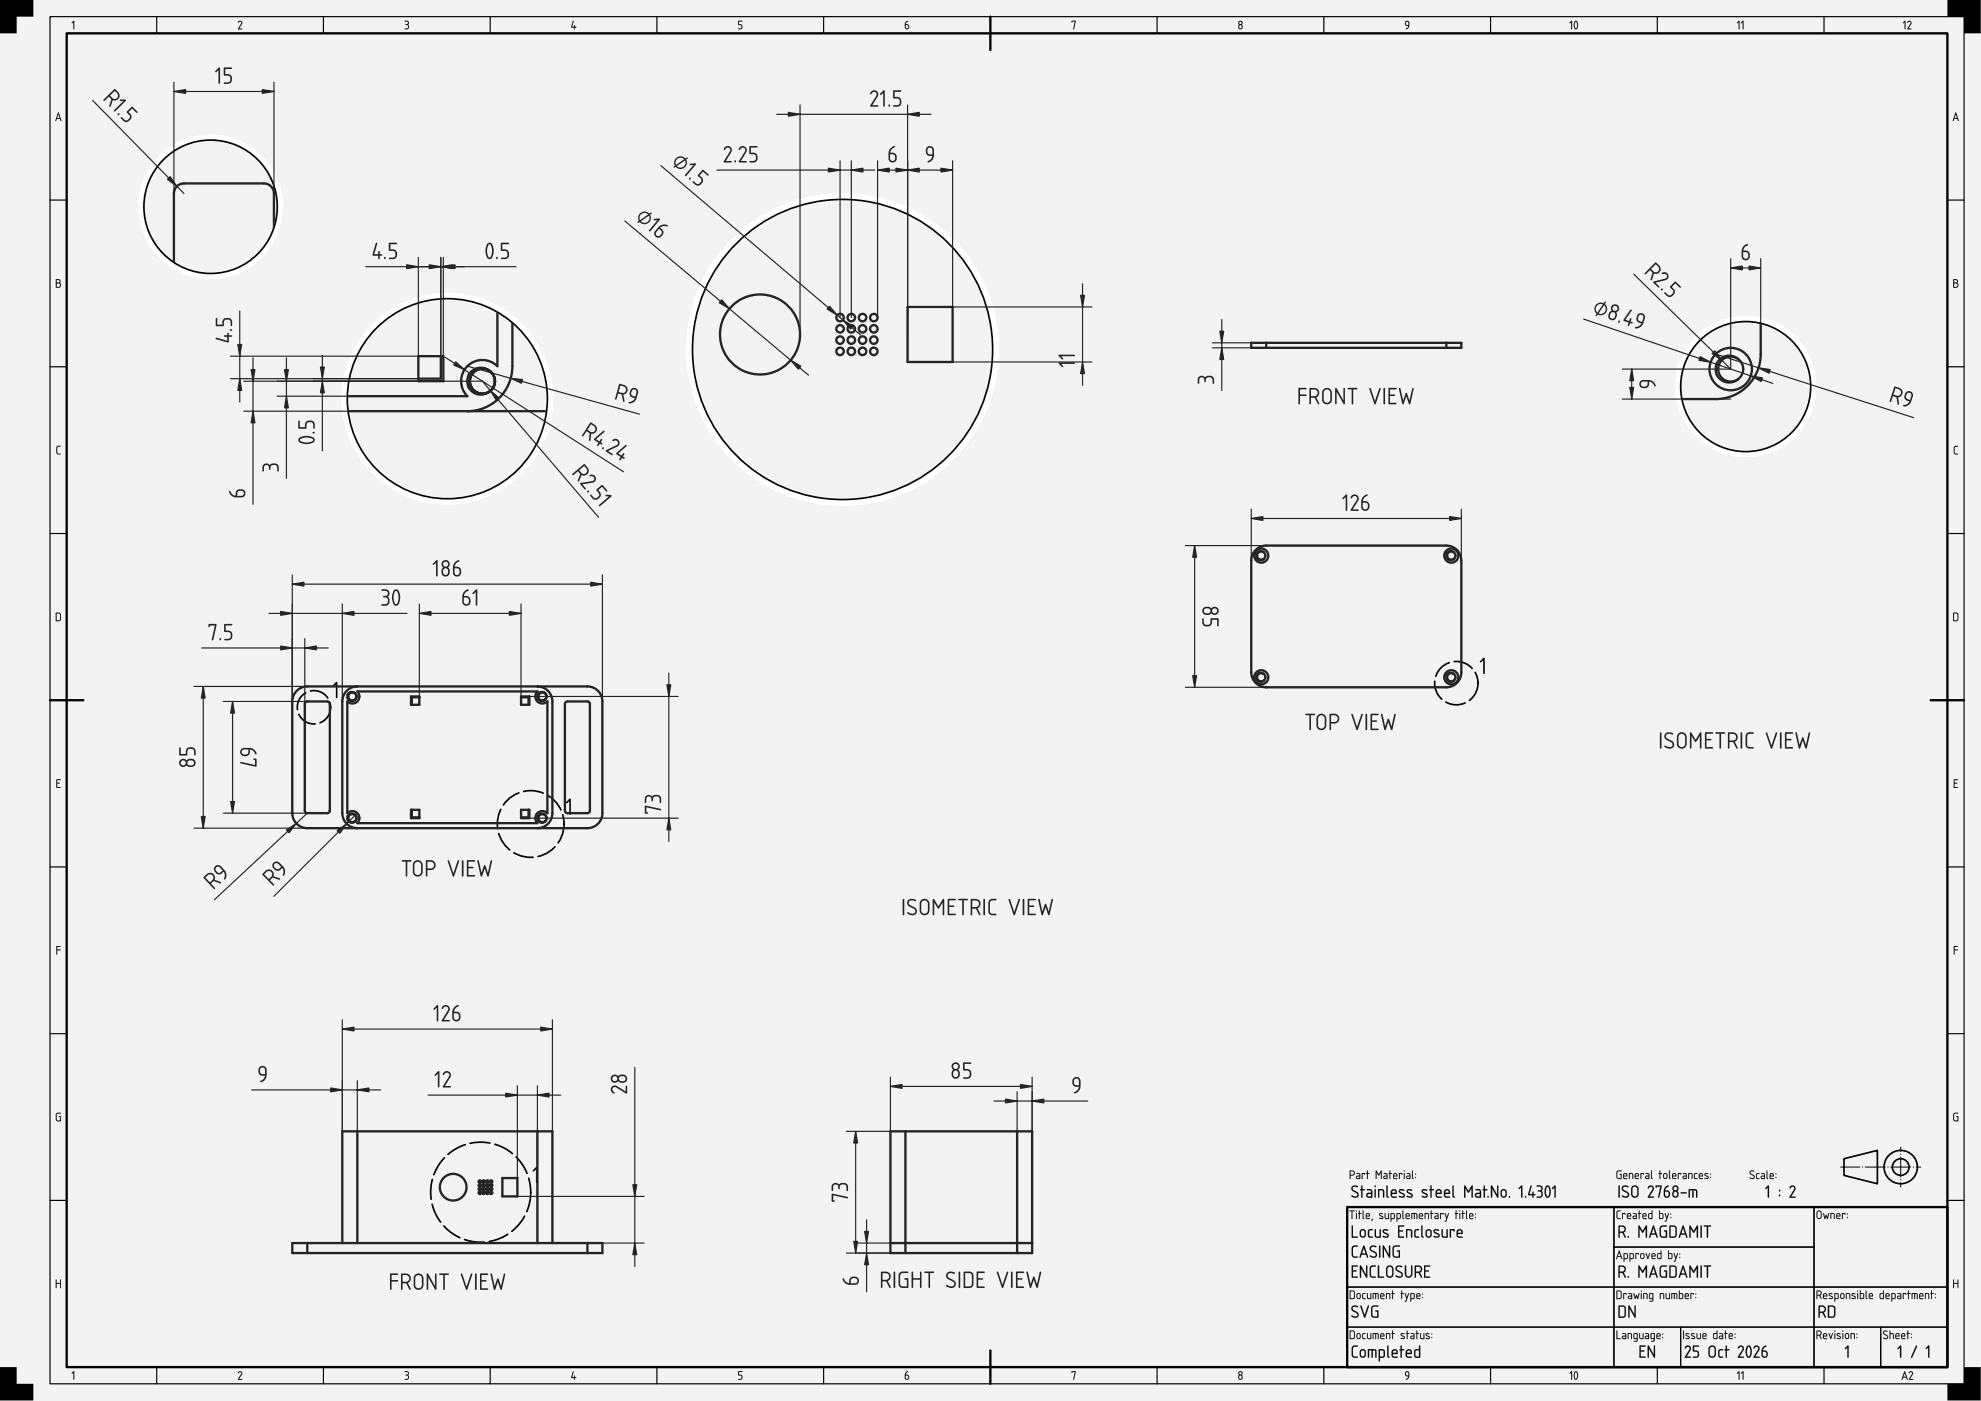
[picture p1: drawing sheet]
<svg xmlns="http://www.w3.org/2000/svg" width="594mm" height="420mm" viewBox="0 0 594 420" stroke-linecap="round" stroke-linejoin="round" font-family="sans-serif">
<path d="M0 0h594v420h-594z" fill-rule="evenodd" fill="#f1f3f5"/>
<g fill="#000">
<path d="M0 0h10v5h-5v5h-5zM22 6.3l.3 .1-.2 2.4-.1-2.2-.3 .4-.2-.1zM71.5 6.5a.64 .64 0 0 1 .9-.2 .64 .64 0 0 1 .1 .9l-.8 1.4h.8l.1 .2h-1.2l.9-1.7a.44 .44 0 0 0-.2-.6 .44 .44 0 0 0-.6 .4zM121.4 6.2h.1a.73 .73 0 0 1 .9 .2 .73 .73 0 0 1 0 1 .78 .78 0 0 1 .1 1.1 .78 .78 0 0 1-1.1 .1 .66 .66 0 0 0 1-.5 .66 .66 0 0 0-.8-.7 .52 .52 0 0 0 .6-.2 .52 .52 0 0 0-.1-.7l-.7-.1zM171.8 6.2l.2 .2-.4 1.6h.6l.1-.5 .1 .5 .4 .2-.4 .1-.1 .5-.1-.5-.9-.1zM221.4 6.3h1.2l-1 .2v.8a.8 .8 0 0 1 1 .5 .8 .8 0 0 1-.6 1l-.6-.1 .6-.1a.54 .54 0 0 0 .4-.6 .54 .54 0 0 0-.5-.5h-.5zM321.4 6.2l1.2 .1-.6 2.5 .3-2.3h-.7l-.2 .2zM584 0h10v10h-5v-5h-5zM17.1 133.9l1-.2v.2l-.9 .3-.1 1.5 .3 .3 .7 .1 .1 .2h-.9l-.4-.4v-1.6zM586.1 133.9l1-.2v.2l-.9 .3-.1 1.5 .3 .3 .7 .1 .1 .2h-.9l-.4-.4v-1.6zM16.9 233.7h1.3l-.2 .3h-.9v.8l.8 .1-.8 .1v1h1l.1 .3h-1.3zM585.9 233.7h1.3l-.2 .3h-.9v.8l.8 .1-.8 .1v1h1l.1 .3h-1.3z"/>
<path d="M16.9 283.7l1.3 .1-1 .2v.7l1 .2-1 .1-.2 1.3zM585.9 283.7l1.3 .1-1 .2v.7l1 .2-1 .1-.2 1.3zM16.9 333.9l1.4-.2-.2 .3h-.9l-.2 .4v1.2l.2 .4h.8v-1l-.3-.1 .6-.1v1.5h-1l-.5-.3-.1-1.7zM585.9 333.9l1.4-.2-.2 .3h-.9l-.2 .4v1.2l.2 .4h.8v-1l-.3-.1 .6-.1v1.5h-1l-.5-.3-.1-1.7zM16.8 383.8l.2 .1v.9h1v-.9l.2-.1v2.5l-.2-.1v-1.2h-1v1.2l-.2 .1zM585.8 383.8l.2 .1v.9h1v-.9l.2-.1v2.5l-.2-.1v-1.2h-1v1.2l-.2 .1zM22 411.3l.3 .1-.2 2.4-.1-2.2-.3 .4-.2-.1zM71.5 411.5a.64 .64 0 0 1 .9-.2 .64 .64 0 0 1 .1 .9l-.8 1.4h.8l.1 .2h-1.2l.9-1.7a.44 .44 0 0 0-.2-.6 .44 .44 0 0 0-.6 .4zM121.4 411.2h.1a.73 .73 0 0 1 .9 .2 .73 .73 0 0 1 0 1 .78 .78 0 0 1 .1 1.1 .78 .78 0 0 1-1.1 .1 .66 .66 0 0 0 1-.5 .66 .66 0 0 0-.8-.7 .52 .52 0 0 0 .6-.2 .52 .52 0 0 0-.1-.7l-.7-.1zM171.8 411.2l.2 .2-.4 1.6h.6l.1-.5 .1 .5 .4 .2-.4 .1-.1 .5-.1-.5-.9-.1zM221.4 411.3h1.2l-1 .2v.8a.8 .8 0 0 1 1 .5 .8 .8 0 0 1-.6 1l-.6-.1 .6-.1a.54 .54 0 0 0 .4-.6 .54 .54 0 0 0-.5-.5h-.5zM321.4 411.2l1.2 .1-.6 2.5 .3-2.3h-.7l-.2 .2z"/>
<path d="M554 403.6l.4 .1v3.3l-.2 .2-.2-.2v-2.9l-.5 .5-.2-.2zM0 410h5v5h5v5h-10zM584 415h5v-5h5v10h-10z"/>
<path d="M0 0h594v420h-594zM0 0v420h594v-420z"/>
<path d="M22 6.3l.3 .1-.2 2.4-.1-2.2-.3 .4-.2-.1zM22 6.3l-.5 .6h.2l.3-.3 .1 2.2 .1-2.4z"/>
<path d="M71.5 6.4l.7-.2 .4 .4-.1 .6-.8 1.4 1 .1-1.3 .1 .9-1.7a.43 .43 0 0 0-.3-.6 .43 .43 0 0 0-.5 .4l-.2-.2zM71.5 6.5l-.1 .3 .6-.4 .4 .5-1 1.9h1.2l-.1-.2h-.8l.8-1.4a.63 .63 0 0 0-.1-.8 .63 .63 0 0 0-.9 .1z"/>
<path d="M121.4 6.2l1 .2a.62 .62 0 0 1 0 1 .84 .84 0 0 1 .1 1.2 .84 .84 0 0 1-1.2 .1l.8-.2 .3-.4-.1-.5-.7-.2 .6-.3 .1-.5-.9-.2zM121.4 6.3v.1l.9 .2v.5l-.7 .3 .7 .2a.68 .68 0 0 1-.1 .9 .68 .68 0 0 1-.8 .1l.1 .2 .9-.2 .2-.8a.58 .58 0 0 1 0-1 .88 .88 0 0 0-1.1-.6z"/>
<path d="M171.8 6.2l.3 .2-.5 1.6h.6l.1-.5 .1 .5 .4 .2-.4 .1-.1 .5-.1-.5-.9-.1zM171.8 6.2l-.5 2 .9 .1 .1 .5 .1-.5 .4-.1-.4-.2v-.4h-.2v.4h-.7l.5-1.6z"/>
<path d="M221.4 6.2l1.3 .1-1.1 .2v.8a.83 .83 0 0 1 1 .3 .83 .83 0 0 1-.1 1l-1.1 .2v-.2l.9-.2 .1-.5-.3-.3-.7-.1zM221.4 6.3v1.2l.9 .1 .1 .6-.2 .3-.8 .2 .8 .1 .4-.5v-.6l-.4-.4h-.6v-.9l1-.1z"/>
<path d="M271.6 6.6l.7-.3-.7 1a.74 .74 0 0 1 1 .2 .74 .74 0 0 1-.2 1 .74 .74 0 0 1-1-.1v-1.3zM271.6 7.5v.7a.4 .4 0 0 0 .4 .4 .4 .4 0 0 0 .4-.4l-.1-.6z"/>
<path d="M271.6 6.6l.8-.4-.8 1 .7 .1 .3 .4v.7l-.5 .4-.4-.1-.3-.3v-1.3zM271.6 6.6l-.2 .5v1.1a.7 .7 0 0 0 1 .4 .7 .7 0 0 0 .1-1.1l-.9-.2 .7-1zM271.6 7.5l.1 1 .6-.1v-.8zM271.6 7.5l.7 .1a.51 .51 0 0 1 .1 .7 .51 .51 0 0 1-.7 .2z"/>
<path d="M321.4 6.2l1.2 .1-.6 2.5-.2-.1 .5-2.2h-.7l-.2 .2zM321.4 6.3v.4l.2-.2h.8l-.4 2.3 .6-2.5z"/>
<path d="M371.5 8a.5 .5 0 0 0 1 0 .5 .5 0 0 0-1 0zM371.6 6.9a.4 .4 0 0 0 .8 0 .4 .4 0 0 0-.8 0zM371.6 6.4a.65 .65 0 0 1 .9 .1 .65 .65 0 0 1-.1 .9 .76 .76 0 0 1 .2 1.1 .76 .76 0 0 1-1.2 0 .76 .76 0 0 1 .2-1.1l-.3-.6z"/>
<path d="M371.5 8a.5 .5 0 0 0 1 0 .5 .5 0 0 0-1 0zM371.5 8a.5 .5 0 0 1 1 0 .5 .5 0 0 1-1 0zM371.6 6.9a.4 .4 0 0 0 .8 0 .4 .4 0 0 0-.8 0zM371.6 6.9a.41 .41 0 0 1 .8 0 .41 .41 0 0 1-.8 0zM371.6 6.3a.66 .66 0 0 1 .9 .1 .66 .66 0 0 1-.1 1l.2 .3v.6l-.6 .5-.6-.4v-.7l.2-.3a.62 .62 0 0 1 0-1zM371.5 6.5l-.1 .3a.66 .66 0 0 1 0 1.1 .7 .7 0 0 0 .6 .9 .79 .79 0 0 0 .6-.6 .79 .79 0 0 0-.3-.8 .66 .66 0 0 0 0-1.1l-.4-.1z"/>
<path d="M421.5 6.5l.5-.3 .5 .2a1.52 1.52 0 0 1-.9 2.4l.8-1a.82 .82 0 0 1-1-.3 .82 .82 0 0 1 .1-1zM421.5 6.5v1l.9 .2-.8 1.1 .6-.2 .4-1a.99 .99 0 0 0-.6-1.4zM421.7 6.6a.58 .58 0 0 0 .4 .9h.3l-.1-.8-.2-.2zM421.7 6.6l.3-.1a.83 .83 0 0 1 .4 1l-.8-.2z"/>
<path d="M421.5 6.5a.69 .69 0 0 1 .9-.2 .69 .69 0 0 1 .2 .9 1.22 1.22 0 0 1-1 1.6l.8-1a.82 .82 0 0 1-1-.3 .82 .82 0 0 1 .1-1zM421.7 6.6a.55 .55 0 0 0-.1 .7 .55 .55 0 0 0 .8 .1l-.1-.8z"/>
<path d="M471.2 6.3l.3 .1-.2 2.4-.1-2.2-.3 .4-.2-.1zM471.2 6.3l-.5 .6h.2l.3-.3 .1 2.2 .1-2.4zM472.5 6.5l-.3 1.1 .4 .9 .4-1-.2-.9zM472.5 6.5a1.38 1.38 0 0 1 .1 2.1l-.4-1zM472.3 6.3l.7 .1 .2 1.4a.65 .65 0 0 1-.2 .8 .65 .65 0 0 1-.8 0l-.3-1.1zM472.3 6.3l-.3 1.1a1.42 1.42 0 0 0 .6 1.4l.4-.2 .2-.9a.93 .93 0 0 0-.9-1.4z"/>
<path d="M471.2 6.3l.2 .1-.1 2.4-.1-2.2-.4 .4-.1-.1zM472.5 6.5l-.3 1 .3 1a1.15 1.15 0 0 0 .4-1.5l-.1-.4zM472.3 6.3a1 1 0 0 1 .9 1.5 .64 .64 0 0 1-.2 .8 .64 .64 0 0 1-.8 0l-.3-1.1z"/>
<path d="M521.4 6.3l.3 .1-.2 2.4-.1-2.2-.3 .4-.2-.1zM521.4 6.3l-.5 .6h.2l.3-.3 .1 2.2 .1-2.4zM522.6 6.3l.3 .1-.2 2.4-.1-2.2-.3 .4-.2-.1zM522.6 6.3l-.5 .6h.2l.3-.3 .1 2.2 .1-2.4z"/>
<path d="M521.4 6.3l.3 .1-.2 2.4-.1-2.2-.3 .4-.2-.1zM522.6 6.3l.3 .1-.2 2.4-.1-2.2-.3 .4-.2-.1z"/>
<path d="M571.2 6.3l.3 .1-.2 2.4-.1-2.2-.3 .4-.2-.1zM571.2 6.3l-.5 .6h.2l.3-.3 .1 2.2 .1-2.4zM572.1 6.4l.7-.2 .4 .4-.1 .6-.8 1.3h.8l.1 .3h-1.2l1-1.9-.4-.4-.6 .3zM572.1 6.5l-.1 .2h.2a.41 .41 0 0 1 .6-.2 .41 .41 0 0 1 .1 .6l-.9 1.7h1.2l-.1-.2h-.8l.8-1.4a.63 .63 0 0 0-.1-.8 .63 .63 0 0 0-.9 .1z"/>
<path d="M571.2 6.3l.2 .1-.1 2.4-.1-2.2-.4 .4-.1-.1zM572.1 6.5a.64 .64 0 0 1 .9-.2 .64 .64 0 0 1 .1 .9l-.8 1.4h.8l.1 .2h-1.2l.9-1.7a.44 .44 0 0 0-.2-.6 .44 .44 0 0 0-.6 .4z"/>
<path d="M17.4 33.7l.2 .1 .8 2.3-.1 .2-.3-.7h-1l-.2 .7-.2-.1zM17.5 33.8l-.9 2.4h.3l.1-.6h1l.3 .7zM17.5 34.2l-.4 1.2h.8zM17.5 34.2l.4 1.2h-.8z"/>
<path d="M17.4 33.7l.2 .1 .8 2.3-.1 .2-.3-.7h-1l-.2 .7-.2-.1zM17.5 34.2l-.4 1.2h.8z"/>
<path d="M586.4 33.7l.2 .1 .8 2.3-.1 .2-.3-.7h-1l-.2 .7-.2-.1zM586.5 33.8l-.9 2.4h.3l.1-.6h1l.3 .7 .1-.2zM586.5 34.2l-.4 1.2h.8zM586.5 34.2l.4 1.2h-.8z"/>
<path d="M586.4 33.7l.2 .1 .8 2.3-.1 .2-.3-.7h-1l-.2 .7-.2-.1zM586.5 34.2l-.4 1.2h.8z"/>
<path d="M16.8 83.8l.6-.1a.65 .65 0 0 1 .7 .4 .65 .65 0 0 1-.2 .8 .77 .77 0 0 1 .4 .8 .77 .77 0 0 1-.7 .6h-.8zM17 85v1.1h.5a.52 .52 0 0 0 .6-.6 .52 .52 0 0 0-.6-.5zM17 84v.8h.5a.39 .39 0 0 0 .4-.4 .39 .39 0 0 0-.4-.4z"/>
<path d="M16.8 83.7h.6a.66 .66 0 0 1 .7 .4 .66 .66 0 0 1-.2 .8l.3 .2a.77 .77 0 0 1-.6 1.2h-.8zM16.8 83.8v2.4l1.3-.1a.79 .79 0 0 0-.2-1.2l.2-.5-.2-.6zM17 85v1.1l.9-.2v-.7zM17 85l.9 .2a.53 .53 0 0 1 .1 .6 .53 .53 0 0 1-.5 .3h-.5zM17 84v.8l.8-.2v-.5zM17 84l.8 .1v.6l-.8 .1z"/>
<path d="M585.8 83.8l.6-.1a.65 .65 0 0 1 .7 .4 .65 .65 0 0 1-.2 .8 .77 .77 0 0 1 .4 .8 .77 .77 0 0 1-.7 .6h-.8zM586 85v1.1h.5a.52 .52 0 0 0 .6-.6 .52 .52 0 0 0-.6-.5zM586 84v.8h.5a.39 .39 0 0 0 .4-.4 .39 .39 0 0 0-.4-.4z"/>
<path d="M585.8 83.7h.6a.67 .67 0 0 1 .7 .4 .67 .67 0 0 1-.2 .8 .78 .78 0 0 1 .4 .8 .78 .78 0 0 1-.7 .6h-.8zM585.8 83.8v2.4l.8 .1a.77 .77 0 0 0 .6-1.2l-.3-.2 .2-.5-.2-.6zM586 85v1.1l.9-.2v-.7zM586 85l.9 .2a.53 .53 0 0 1 .1 .6 .53 .53 0 0 1-.5 .3h-.5zM586 84v.8l.8-.2v-.5zM586 84h.5a.41 .41 0 0 1 .4 .4 .41 .41 0 0 1-.4 .4h-.5z"/>
<path d="M17.1 133.9l1.1-.2v.2l-.9 .2-.1 1.6 .1 .2 .9 .2v.2h-.9l-.4-.3v-1.7zM17.1 133.9l-.2 .4 .1 1.6 .3 .4h.8v-.2l-.7-.1-.2-.2-.1-1.5 .3-.3 .7-.1v-.1z"/>
<path d="M586.1 133.9l1.1-.2v.2l-.9 .2-.1 1.6 .1 .2 .9 .2v.2h-.9l-.4-.3v-1.7zM586.1 133.9l-.2 .4 .1 1.6 .3 .4h.8v-.2l-.7-.1-.2-.2-.1-1.5 .3-.3 .7-.1v-.1z"/>
<path d="M17 184v2.1l.8-.1 .2-.4v-1.4l-.2-.2zM16.8 183.8l1-.1 .5 .5-.1 1.7-.4 .4h-1z"/>
<path d="M17 184v2.1l.8-.1 .2-.4v-1.4l-.2-.2zM17 183.9l.8 .1 .2 .2v1.4l-.2 .4-.8 .1zM16.7 183.7h1.1l.5 .5v1.7l-.5 .4h-1.1zM16.8 183.8v2.5l1.1-.1 .4-.5-.1-1.7-.4-.2z"/>
<path d="M586 184v2.1l.8-.1 .2-.4v-1.4l-.2-.2zM585.8 183.8l1-.1 .5 .5v1.7l-.5 .4h-1z"/>
<path d="M586 184v2.1l.8-.1 .2-.4v-1.4l-.2-.2zM586 183.9l.8 .1 .2 .2v1.4l-.2 .4-.8 .1zM585.7 183.7h1.1l.5 .5v1.7l-.5 .4h-1.1zM585.8 183.8v2.5l1.1-.1 .4-.5-.1-1.7-.4-.2z"/>
<path d="M16.9 233.7h1.3l-.2 .3h-.9v.8l.8 .1-.8 .1v1h1l.1 .3h-1.3zM16.9 233.8v2.4l1.2 .1v-.2h-1v-1.1l.8-.1-.8-.1v-.9l.9 .1 .1-.2z"/>
<path d="M585.9 233.7h1.3l-.2 .3h-.9v.8l.8 .1-.8 .1v1h1l.1 .3h-1.3zM585.9 233.8v2.4l1.2 .1v-.2h-1v-1.1l.8-.1-.8-.1v-.9l1.1-.1z"/>
<path d="M16.9 283.7l1.3 .1-1 .2v.7l1 .2-1 .1-.2 1.3zM16.9 283.8l.1 2.5 .1-1.3 1.1-.1-1.1-.1v-.9l1.1-.1z"/>
<path d="M585.9 283.7l1.3 .1-1 .2v.7l1 .2-1 .1-.2 1.3zM585.9 283.8l.1 2.5 .1-1.3 1.1-.1-1.1-.1v-.9l1.1-.1z"/>
<path d="M16.9 333.9l1.4-.2-.2 .3h-.9l-.2 .4v1.2l.2 .4h.8v-1l-.4-.1 .7-.1v1.5h-1.1l-.4-.3-.1-1.7zM16.9 333.9l-.1 .4v1.7l.5 .3 .9-.1v-1.4l-.5 .1 .4 .1v1.1l-.9-.1-.2-.4v-1.2l.2-.4 .9-.1 .1-.1z"/>
<path d="M585.9 333.9l1.4-.2-.2 .3h-.9l-.2 .4v1.2l.2 .4h.8v-1l-.4-.1 .7-.1v1.5h-1.1l-.4-.3-.1-1.7zM585.9 333.9l-.1 .4v1.7l.5 .3 .9-.1v-1.4l-.5 .1 .4 .1v1.1l-.9-.1-.2-.4v-1.2l.2-.4 .9-.1 .1-.1z"/>
<path d="M405 351.3v1h.6a.52 .52 0 0 0 .5-.5 .52 .52 0 0 0-.6-.5zM404.8 351.1l.8-.1a.77 .77 0 0 1 .7 .8 .77 .77 0 0 1-.7 .8h-.6v.8l-.2 .2zM407 352.9l.1 .4h.6v-.5zM406.8 351.8h.8l.3 .5v1.3h-.8a.52 .52 0 0 1-.5-.5 .52 .52 0 0 1 .5-.5h.6l-.1-.4-.8-.2zM408.4 351.8l1 .1-.1 .4-.2-.3h-.5l-.1 1.6zM410 351l.2 .2v.6l.5 .1-.5 .1-.1 1.6-.2-1.6-.2-.1 .2-.1zM412.6 351.1l.9 1.1 .8-1.1v2.5l-.2-.2v-1.8l-.6 1-.7-1v1.8l-.2 .2zM415.1 352.9l.1 .4h.7v-.5zM415 351.8h.8l.3 .5v1.3h-.8a.52 .52 0 0 1-.5-.5 .52 .52 0 0 1 .5-.5h.6l-.1-.4-.8-.2zM416.7 351l.2 .2v.6l.6 .1-.6 .1-.1 1.6-.1-1.6-.3-.1 .3-.1zM418.1 352.2l-.1 .4h.8l-.2-.5zM418 351.9a.64 .64 0 0 1 .9 .1 .64 .64 0 0 1 0 .8h-.9l.1 .5 1 .2-.8 .1a1.06 1.06 0 0 1-.3-1.7zM419.6 351.8l1 .1-.2 .4-.1-.3h-.5l-.2 1.6zM421 351.8l.2 .1-.1 1.7zM421 351.2a.17 .17 0 0 1 .3 0 .17 .17 0 0 1-.3 0zM422 352.9l.1 .4h.6v-.5zM421.8 351.8h.9l.3 .5-.1 1.3h-.7a.52 .52 0 0 1-.5-.5 .52 .52 0 0 1 .5-.5h.5v-.4l-.9-.2zM423.5 351.1l.2 .1 .1 2.4-.4-.4zM424.4 353h.2v.3h-.2zM424.4 352h.2v.2h-.2z"/>
<path d="M405 351.3v1l.9-.1v-.8zM405 351.2h.5a.54 .54 0 0 1 .6 .6 .54 .54 0 0 1-.5 .5h-.6zM404.8 351h1l.3 .3a.78 .78 0 0 1 .2 .8 .78 .78 0 0 1-.7 .5h-.6v.8l-.2 .2zM404.8 351.1v2.4l.2-.1v-.9h.8l.4-.3a.75 .75 0 0 0-.6-1.2zM407 352.9l.1 .4h.6v-.5zM406.9 352.9l.8-.1v.6l-.7-.1zM406.8 351.8h.8l.3 .3-.1 1.5h-.9l-.2-.3 .1-.6 .9-.1-.1-.5-.8-.1zM406.8 351.8v.2l.8 .1 .1 .5-.9 .1v.7l1.1 .2v-1.5l-.3-.3zM408.4 351.8l1 .1-.1 .4-.2-.3h-.5l-.1 1.6zM408.4 351.8l.1 1.8 .1-1.6h.6l.1 .3 .1-.4zM410 351l.2 .2v.6l.5 .1-.5 .1-.1 1.6-.2-1.6-.2-.1 .2-.1zM410 351.1v.7l-.3 .1 .3 .1 .1 1.6 .1-1.6 .5-.1-.5-.1v-.6zM412.6 351l.2 .1 .7 1.1 .6-1.1 .3-.1v2.6l-.3-.2v-1.8l-.6 1-.7-1v1.8l-.2 .2zM412.6 351.1v2.4l.2-.1v-1.9l.7 1.1 .6-1.1v1.9l.2 .1v-2.4l-.8 1.1zM415.2 352.9v.4h.7v-.5zM415.1 352.9l.8-.1v.6l-.8-.1zM415 351.8h.8l.3 .3-.1 1.5h-.9l-.3-.3 .2-.6 .9-.1-.1-.5-.8-.1zM415 351.8v.2l.8 .1 .1 .5-.9 .1v.7l1.1 .2v-1.5l-.3-.3zM416.7 351l.3 .2-.1 .6 .6 .1-.6 .1-.1 1.6-.1-1.6-.3-.1 .3-.1zM416.7 351.1v.7l-.2 .1 .2 .1 .1 1.6 .1-1.6 .5-.1-.5-.1v-.6zM418.1 352.2l-.1 .4h.8l-.2-.5zM418.1 352.2l.5-.1 .2 .5h-.8zM418 351.9a.65 .65 0 0 1 .9 0 .65 .65 0 0 1 0 .9h-.9l.2 .5 .9 .2-.8 .1a1.08 1.08 0 0 1-.3-1.7zM418 352l-.2 .4 .1 1 1.1 .2v-.2l-.9-.1-.1-.3v-.2h1l-.1-.8-.5-.2zM419.6 351.8l1 .1-.2 .4-.1-.3h-.5l-.2 1.6zM419.6 351.8v1.8l.2-1.6h.5l.1 .3 .1-.4zM421 351.8l.3 .1-.2 1.7zM421 351.8l.1 1.8 .1-1.7zM421 351.2a.18 .18 0 0 1 .3 0 .18 .18 0 0 1-.3 0zM421 351.1l.2 .2zM422 352.9l.1 .4h.6v-.5zM422 352.9l.7-.1v.6l-.7-.1zM421.8 351.8h.9l.3 .3-.1 1.5h-.9l-.3-.3 .1-.6 .9-.1-.1-.5-.8-.1zM421.9 351.8v.2l.8 .2v.4h-.5a.5 .5 0 0 0-.5 .5 .5 .5 0 0 0 .5 .5h.7l.1-1.3-.3-.5zM423.5 351l.2 .2v2l.3 .3-.2 .1-.4-.4zM423.5 351.1v2.1l.3 .4-.1-2.4zM424.4 353h.2v.3h-.2zM424.4 353l.2 .3zM424.4 351.9h.2v.3h-.2zM424.4 352l.2 .2z"/>
<path d="M405.5 355.8l.4-.3 .9 .1 .4 .1v.3l-.2 .1a.71 .71 0 0 0-.9-.2 .71 .71 0 0 0-.3 .9l1.1 .6a.93 .93 0 0 1 .3 1.6 1.25 1.25 0 0 1-1.9-.5l1.4 .3 .4-.5-.2-.4-1.5-1-.2-.5zM405.5 355.8a.91 .91 0 0 0 .3 1.5l.9 .4a.64 .64 0 0 1 .3 1 .64 .64 0 0 1-1 .1l-.6-.3v.3a1.19 1.19 0 0 0 1.2 .4 1.19 1.19 0 0 0 .9-.9l-.4-.7-1.3-.8-.2-.3 .4-.6 1.2 .1a1.09 1.09 0 0 0-1.7-.2zM408.2 355.5l.4 .2-.1 .9h.6l.2 .2-.7 .2v2l-.2 .2-.2-.2v-2l-.4-.2 .4-.2zM408.3 355.6l-.1 1.1-.3 .1 .3 .1 .2 2.3 .2-.2-.1-2.1 .8-.1-.8-.2 .1-.9zM410.2 358.2v.5l1 .1v-.7zM410.1 358.2l1.1-.2v.9l-1-.2zM409.9 356.6h1.1l.5 .6v1.9l-1.1 .1a.75 .75 0 0 1-.7-.5 .75 .75 0 0 1 .2-.8l.3-.2h1l-.2-.6-1.1-.2zM409.9 356.7v.2l1.3 .3v.5h-.8a.73 .73 0 0 0-.6 .5 .73 .73 0 0 0 .1 .8l1.4 .2 .2-.2-.1-2-.4-.3zM412.2 356.6l.4 .2v2.2l-.2 .2-.2-.2zM412.3 356.7l.1 2.5 .2-2.4zM412.2 355.8a.26 .26 0 0 1 .5 0 .26 .26 0 0 1-.5 0zM412.3 355.6l.1 .4 .1-.3zM413.3 356.6h1.3l.5 .7v1.6l-.2 .3-.2-.3v-1.7l-1.1-.2v2l-.2 .2a3.7 3.7 0 0 1-.1-2.6zM413.3 356.7v2.4l.3-.1v-2.1h.8l.3 .3 .2 2 .2-1a1.11 1.11 0 0 0-.7-1.6zM415.8 355.5l.4 .2v2.9l.3 .3a.39 .39 0 0 1-.5 .3 .39 .39 0 0 1-.3-.6zM415.8 355.6v3l.1 .4 .4 .2 .2-.2-.4-.4 .1-2.9zM417.6 357.2l-.2 .5h1.1a.55 .55 0 0 0-.2-.6 .55 .55 0 0 0-.7 .1zM417.5 357.2l.8-.2 .3 .8h-1.2zM417.4 356.8a.93 .93 0 0 1 1.2 0 .93 .93 0 0 1 .1 1.3h-1.3l.2 .7h1.1l.2 .2-.2 .2h-.9a.92 .92 0 0 1-.8-1.2l.1-.8zM417.4 356.9l-.3 .6 .2 1.5 .5 .2 1-.1v-.2l-1.2-.1-.2-.4v-.4h1.4l-.1-1.1-.7-.3zM419.6 356.8l.5-.2 .7 .1 .4 .3-.3 .2a.55 .55 0 0 0-.6-.3 .55 .55 0 0 0-.4 .5l1 .5a.68 .68 0 0 1 .4 .9 .68 .68 0 0 1-.9 .4l-.9-.4 .2-.2 1 .2 .3-.3-1.3-.8-.2-.5zM419.7 356.8l-.2 .4 .2 .5 1.3 .8-.2 .3-1.1-.1-.1 .2 1.4 .2 .3-.6-.2-.4-1.2-.7a.53 .53 0 0 1 .3-.5 .53 .53 0 0 1 .6 .2h.3l-.1-.3-.9-.2zM422 356.8l.5-.2 .6 .1 .4 .3-.2 .2a.55 .55 0 0 0-.6-.3 .55 .55 0 0 0-.4 .5l1 .5a.68 .68 0 0 1 .4 .9 .68 .68 0 0 1-.9 .4l-1-.4 .2-.2 1.1 .2 .2-.3-1.3-.8-.2-.5zM422 356.8l-.1 .4 .1 .5 1.4 .8-.3 .3-1.1-.1-.1 .2 1.5 .2 .3-.6-.2-.4-1.3-.7a.53 .53 0 0 1 .4-.5 .53 .53 0 0 1 .6 .2h.2v-.3l-.9-.2zM426.5 356.8l.5-.2 .6 .1 .4 .3-.2 .2a.55 .55 0 0 0-.6-.3 .55 .55 0 0 0-.4 .5l1 .5a.68 .68 0 0 1 .4 .9 .68 .68 0 0 1-.9 .4l-1-.4 .2-.2 1.1 .2 .2-.3-1.3-.8-.2-.5zM426.5 356.8l-.1 .4 .1 .5 1.4 .8-.3 .3-1.1-.1-.1 .2 1.5 .2 .3-.6-.2-.4-1.3-.7a.53 .53 0 0 1 .4-.5 .53 .53 0 0 1 .6 .2h.2v-.3l-.9-.2zM429 355.5l.3 .2v.9h.6l.2 .2-.8 .2v2l-.2 .2-.2-.2 .1-2-.4-.2 .4-.2zM429 355.6v1.1l-.4 .1 .4 .1 .1 2.3 .2-2.3 .7-.1-.7-.2v-.9zM431 357.2l-.1 .5h1.1a.55 .55 0 0 0-.3-.6 .55 .55 0 0 0-.7 .1zM431 357.2l.8-.2 .2 .8h-1.1zM430.8 356.8a.93 .93 0 0 1 1.3 0 .93 .93 0 0 1 .1 1.3h-1.3l.2 .7h1l.3 .2-.3 .2h-.9a.92 .92 0 0 1-.7-1.2v-.8zM430.9 356.9l-.4 .6 .2 1.5 .5 .2 1.1-.1v-.2l-1.3-.1-.1-.4v-.4h1.4l-.2-1.1-.6-.3zM433.5 357.2l-.1 .5h1.1a.55 .55 0 0 0-.3-.6 .55 .55 0 0 0-.7 .1zM433.5 357.2l.8-.2 .2 .8h-1.1zM433.3 356.8a.93 .93 0 0 1 1.3 0 .93 .93 0 0 1 .1 1.3h-1.3l.2 .7h1l.3 .2-.3 .2h-.9a.92 .92 0 0 1-.7-1.2v-.8zM433.4 356.9l-.4 .6 .2 1.5 .5 .2 1.1-.1v-.2l-1.3-.1-.1-.4v-.4h1.4l-.2-1.1-.6-.3zM435.6 355.5l.4 .2v2.9l.3 .3a.39 .39 0 0 1-.5 .3 .39 .39 0 0 1-.3-.6zM435.6 355.6v3l.1 .4 .4 .2 .2-.2-.4-.4 .1-2.9zM439.1 355.5l.3 .1 .9 1.6 1-1.6 .3-.1v3.7l-.3-.2v-2.7l-.9 1.5-1-1.4 .1 2.6-.4 .2zM439.1 355.6v3.5l.3-.1v-2.7l1 1.4 .9-1.4v2.7l.3 .1v-3.5h-.3l-1 1.6-.9-1.6zM442.8 358.2v.5l1 .1v-.7zM442.7 358.2l1.1-.2v.9l-1-.2zM442.5 356.6h1.1l.5 .6v1.9l-1.1 .1a.77 .77 0 0 1-.7-.7 .77 .77 0 0 1 .7-.8h.8l-.1-.5-1.2-.3zM442.5 356.7v.2l1.3 .3v.5h-.8a.73 .73 0 0 0-.6 .5 .73 .73 0 0 0 .1 .8l1.4 .2 .2-.2-.1-2-.4-.3zM445 355.5l.3 .2v.9h.6l.2 .2-.8 .2v2l-.2 .2-.2-.2 .1-2-.4-.2 .4-.2zM445 355.6v1.1l-.4 .1 .4 .1 .1 2.3 .2-2.3 .7-.1-.7-.2v-.9zM446 358.9a.28 .28 0 0 1 .5 0 .28 .28 0 0 1-.5 0zM446.1 358.8v.3h.3v-.3zM447.1 355.5l.4 .1 1.5 2.7v-2.6l.3-.2v3.7l-.4-.1-1.4-2.7v2.6l-.4 .1zM447.2 355.6v3.5l.2-.1v-2.7l1.6 2.7 .3 .1v-3.5l-.3 .1v2.7l-1.5-2.8zM450.6 357.1l-.2 1.2 .2 .4a.56 .56 0 0 0 .9-.5l-.2-1.1zM450.5 357.1l.4-.2 .5 .3 .1 1-.2 .5a.57 .57 0 0 1-.6 .1 .57 .57 0 0 1-.4-.5zM450.3 356.8l.6-.2 .7 .2 .2 .4 .1 1.1a.94 .94 0 0 1-.6 .8 .94 .94 0 0 1-1-.1l-.3-.7a1.38 1.38 0 0 1 .3-1.5zM450.4 356.8l-.3 .4-.1 1.1a.92 .92 0 0 0 .6 .8 .92 .92 0 0 0 1-.1l.2-.7-.1-1.2-.5-.4zM452.4 358.9a.28 .28 0 0 1 .5 0 .28 .28 0 0 1-.5 0zM452.5 358.8v.3h.3v-.3zM456.1 355.6l.4 .1v3.3l-.2 .2-.2-.2 .1-2.9-.5 .5-.3-.2zM456.2 355.6l-.7 .9 .7-.4a5.2 5.2 0 0 0 .1 3.1l.2-3.5zM457.2 358.9a.3 .3 0 0 1 .6 0 .3 .3 0 0 1-.6 0zM457.4 358.8v.3h.2v-.3zM459 355.5l.4 .2-.8 2.4h.9l.2-.8 .2 .8 .6 .2-.6 .1-.2 .8-.2-.7h-1.1l-.2-.2zM459.1 355.6l-.8 2.7 1.3 .1 .1 .8 .2-.8 .5-.1-.5-.2-.1-.7h-.2v.7h-1l.7-2.4zM460.8 355.5h1.2l.4 .3a.88 .88 0 0 1-.1 1.4v-.1a1.2 1.2 0 0 1 .2 1.7 1.2 1.2 0 0 1-1.7 .2l1.3-.3a.83 .83 0 0 0 .1-1.1 .83 .83 0 0 0-1-.3v-.3a.7 .7 0 0 0 .8-.1 .7 .7 0 0 0 .1-.8l-1.3-.3zM460.9 355.6l.1 .3h.8a.54 .54 0 0 1 .5 .3 .54 .54 0 0 1-.2 .6l-.9 .3 1 .4a.9 .9 0 0 1 0 1.2 .9 .9 0 0 1-1.2 .2l-.1 .2 .8 .1 .8-.4a1.37 1.37 0 0 0-.3-1.6 1.01 1.01 0 0 0 .2-1.4 1.01 1.01 0 0 0-1.4-.3zM464 355.9l-.4 1.4a1.22 1.22 0 0 0 .7 1.5l.3-1v-.9l-.2-.9zM464 355.9l.4 .1 .3 1.5a1.18 1.18 0 0 1-.7 1.3l-.5-1.5zM463.7 355.6l.4-.1 .6 .3 .3 1.1v.9a.95 .95 0 0 1-.3 1.1 .95 .95 0 0 1-1.1 0l-.4-1.7zM463.7 355.7l-.5 1.2v.7a1.3 1.3 0 0 0 1.1 1.5l.3-.2a2.96 2.96 0 0 0-.3-3.3zM466.1 355.6l.4 .1v3.3l-.2 .2-.2-.2 .1-2.9-.5 .5-.3-.2zM466.2 355.6l-.7 .9 .7-.4a5.2 5.2 0 0 0 .1 3.1l.2-3.5z"/>
<path d="M405.5 355.8a1.41 1.41 0 0 1 1.8 .1l-.3 .1a.73 .73 0 0 0-1-.1 .73 .73 0 0 0-.2 .9l1.1 .6a1.02 1.02 0 0 1 .3 1.5 1.02 1.02 0 0 1-1.5 .1l-.4-.2 .1-.3a.88 .88 0 0 0 1 .4 .88 .88 0 0 0 .7-.8l-1.7-1.2-.2-.5zM408.3 355.6l.3 .1v.9l.7 .2-.7 .2v2l-.2 .2-.2-.2v-2l-.4-.2 .4-.2zM410.2 358.2l-.1 .4 .2 .2h.9v-.7zM409.9 356.7l1.1-.1 .5 .6v1.9l-1.1 .1a.74 .74 0 0 1-.7-.7 .74 .74 0 0 1 .7-.8h.8l-.1-.5-1.2-.3zM412.3 356.7l.3 .1v2.2l-.2 .2-.2-.2zM412.2 355.8a.25 .25 0 0 1 .5 0 .25 .25 0 0 1-.5 0zM413.3 356.7a1.44 1.44 0 0 1 1.8 .4v1.8l-.2 .3-.2-.3v-1.7l-.3-.2h-.8v2l-.2 .2-.1-.2zM415.8 355.6l.3 .1v2.9l.3 .3a.37 .37 0 0 1-.5 .3 .37 .37 0 0 1-.1-.6zM417.6 357.2l-.2 .5h1.2a.58 .58 0 0 0-.3-.7 .58 .58 0 0 0-.7 .2zM417.4 356.8a.92 .92 0 0 1 1.2 .1 .92 .92 0 0 1 .1 1.2h-1.3l.2 .7 1.3 .2-1.1 .2a.89 .89 0 0 1-.7-1.2v-.7zM419.7 356.8a.97 .97 0 0 1 1.4 .3h-.1a.82 .82 0 0 0-1.1 .2l1 .6a.71 .71 0 0 1 .3 1 .71 .71 0 0 1-1 .2l-.7-.2 .3-.2a.65 .65 0 0 0 .6 .2 .65 .65 0 0 0 .5-.5l-1.2-.7-.2-.5zM422 356.8a.97 .97 0 0 1 1.5 .3h-.2a.82 .82 0 0 0-1.1 .2l1.1 .6a.71 .71 0 0 1 .2 1 .71 .71 0 0 1-1 .2l-.6-.2 .2-.2a.65 .65 0 0 0 .7 .2 .65 .65 0 0 0 .5-.5l-1.3-.7-.2-.5zM426.5 356.8a.97 .97 0 0 1 1.5 .3h-.2a.82 .82 0 0 0-1.1 .2l1.1 .6a.71 .71 0 0 1 .2 1 .71 .71 0 0 1-1 .2l-.6-.2 .2-.2a.65 .65 0 0 0 .7 .2 .65 .65 0 0 0 .5-.5l-1.3-.7-.2-.5zM429 355.6l.3 .1v.9l.8 .2-.8 .2v2l-.2 .2-.1-.2v-2l-.4-.2 .4-.2zM431 357.2l-.1 .5h1.1a.58 .58 0 0 0-.3-.7 .58 .58 0 0 0-.7 .2zM430.8 356.8a.92 .92 0 0 1 1.3 .1 .92 .92 0 0 1 .1 1.2h-1.3l.1 .7 1.4 .2-1.2 .2a.89 .89 0 0 1-.7-1.2l.1-.7zM433.5 357.2l-.1 .5h1.1a.58 .58 0 0 0-.3-.7 .58 .58 0 0 0-.7 .2zM433.3 356.8a.92 .92 0 0 1 1.3 .1 .92 .92 0 0 1 .1 1.2h-1.3l.1 .7 1.4 .2-1.2 .2a.89 .89 0 0 1-.7-1.2l.1-.7zM435.6 355.6l.3 .1v2.9l.3 .3a.37 .37 0 0 1-.5 .3 .37 .37 0 0 1-.1-.6zM439.1 355.6h.3l.9 1.6 1-1.6h.3v3.5l-.3-.1v-2.7l-.9 1.4-1-1.4v2.7l-.3 .1zM442.8 358.2l-.1 .4 .2 .2h.9v-.7zM442.5 356.7l1.1-.1 .5 .6v1.9l-1.1 .1a.74 .74 0 0 1-.7-.7 .74 .74 0 0 1 .7-.8h.8l-.1-.5-1.2-.3zM445 355.6l.3 .1v.9l.8 .2-.8 .2v2l-.2 .2-.1-.2v-2l-.4-.2 .4-.2zM446.1 358.7h.3v.4h-.3zM447.2 355.6h.3l1.5 2.7v-2.6l.3-.2v3.6h-.3l-1.5-2.7v2.6l-.3 .1zM450.6 357.1l-.2 1.2a.57 .57 0 0 0 .6 .5 .57 .57 0 0 0 .5-.6l-.2-1.1-.4-.1zM450.4 356.8a.92 .92 0 0 1 1.4 .6v.9a.91 .91 0 0 1-.9 .9 .91 .91 0 0 1-.9-.9l.1-1.1zM452.5 358.7h.3v.4h-.3zM456.2 355.6l.3 .1v3.3l-.2 .2-.1-.2v-2.9l-.5 .5-.3-.2zM457.4 358.7h.2v.4h-.2zM459 355.5l.3 .2-.7 2.4h.9l.2-.7 .2 .7 .5 .2-.5 .1-.2 .8-.2-.7-1.3-.2zM460.9 355.5a1.07 1.07 0 0 1 1.4 .2 1.07 1.07 0 0 1 0 1.5 1.18 1.18 0 0 1 .2 1.6 1.18 1.18 0 0 1-1.7 .2l.2-.2a.85 .85 0 0 0 1.3-.6 .85 .85 0 0 0-1.1-.9v-.3a.67 .67 0 0 0 .9-.2 .67 .67 0 0 0-.1-.9l-1.1-.1zM464 355.9l-.4 1.4 .3 1.5a1.13 1.13 0 0 0 .8-1.5 1.18 1.18 0 0 0-.7-1.4zM463.7 355.6a.84 .84 0 0 1 .9 .1 .84 .84 0 0 1 .4 .9v1a1.29 1.29 0 0 1-1.1 1.6 2.82 2.82 0 0 1-.2-3.6zM466.2 355.6l.3 .1v3.3l-.2 .2-.1-.2v-2.9l-.5 .5-.3-.2z"/>
<path d="M485.4 355.6l.3 .1v3.3l-.1 .2-.2-.2zM486.6 355.8a1.41 1.41 0 0 1 1.8 .1l-.3 .1a.73 .73 0 0 0-1-.1 .73 .73 0 0 0-.2 .9l1.1 .6a1.02 1.02 0 0 1 .3 1.5 1.02 1.02 0 0 1-1.5 .1l-.4-.2 .1-.3a.88 .88 0 0 0 1 .4 .88 .88 0 0 0 .7-.8l-1.7-1.2-.2-.5zM489.8 356.1l-.3 .5v1.6a.75 .75 0 0 0 .8 .6 .75 .75 0 0 0 .7-.7v-1.5a.75 .75 0 0 0-.4-.7 .75 .75 0 0 0-.8 .2zM489.5 355.8a1.1 1.1 0 0 1 1.2-.2 1.1 1.1 0 0 1 .7 1v1.5a1.1 1.1 0 0 1-1.1 1.1 1.1 1.1 0 0 1-1.1-1v-1.9zM494.4 355.8a.92 .92 0 0 1 1.3-.1 .92 .92 0 0 1 .1 1.2l-1.2 2h1.2l.1 .3h-1.7l1.3-2.4a.63 .63 0 0 0-.3-.9 .63 .63 0 0 0-.9 .5l-.2-.2zM496.5 355.6l1.6-.1 .2 .2-.9 3.5-.2-.2 .7-3.1h-1.1l-.1 .3zM499.4 356l1-.4v.2l-.9 .6-.2 .6a1.1 1.1 0 0 1 1.5 1 1.1 1.1 0 0 1-1.4 1.1l-.4-.7v-1.6zM499.3 357.4v.9a.57 .57 0 0 0 .6 .6 .57 .57 0 0 0 .6-.6l-.2-.8zM501.7 358a.7 .7 0 0 0 1.4 0 .7 .7 0 0 0-1.4 0zM501.9 356.4a.57 .57 0 0 0 1.1 0 .57 .57 0 0 0-1.1 0zM501.8 355.7a.93 .93 0 0 1 1.4 .2 .93 .93 0 0 1-.2 1.3 1.09 1.09 0 0 1 .3 1.6 1.09 1.09 0 0 1-1.7 0 1.09 1.09 0 0 1 .3-1.6l-.4-.8zM504 357.6h1.7l.1 .1-1.6 .2zM506.5 356.6h.1a2.46 2.46 0 0 1 2.3 .3l.1 2.2-.4-.1-.1-1.9-.6-.1v2l-.2 .2-.2-.2v-2h-.7v2l-.2 .2-.2-.2z"/>
<path d="M485.4 355.6l.4 .1v3.3l-.2 .2-.3-.2zM485.4 355.6v3.4l.2 .2 .1-.2v-3.3zM486.6 355.8l.4-.3 .9 .1 .4 .1v.3l-.2 .1a.71 .71 0 0 0-.9-.2 .71 .71 0 0 0-.3 .9l1.1 .6a.93 .93 0 0 1 .3 1.6 1.25 1.25 0 0 1-1.9-.5l1.4 .3 .4-.5-.2-.4-1.5-1-.2-.5zM486.6 355.8a.91 .91 0 0 0 .3 1.5l.9 .4a.64 .64 0 0 1 .3 1 .64 .64 0 0 1-1 .1l-.6-.3v.3a1.09 1.09 0 0 0 1.4 .4 1.09 1.09 0 0 0 .5-1.4l-1.5-1-.2-.3 .4-.6 1.2 .1a1.09 1.09 0 0 0-1.7-.2zM489.8 356.1l-.2 .5v1.7l.6 .5 .5-.1 .3-.4v-1.9l-.6-.5zM489.8 356v.1a.75 .75 0 0 1 .8-.2 .75 .75 0 0 1 .4 .7v1.5a.77 .77 0 0 1-.7 .8 .77 .77 0 0 1-.8-.7v-1.6zM489.5 355.8a1.11 1.11 0 0 1 1.2-.2 1.11 1.11 0 0 1 .7 1v1.5a1.13 1.13 0 0 1-1.1 1.1 1.13 1.13 0 0 1-1.2-1l.1-1.9zM489.5 355.8l-.3 .7v1.7l.3 .7a1.18 1.18 0 0 0 1.5 0l.3-.8-.1-2-.7-.5zM494.4 355.8l1-.3 .5 .5v.8l-1.3 2.1 1.2-.1 .2 .2-.2 .2h-1.6v-.3l1.3-2.1a.58 .58 0 0 0-.3-.9 .58 .58 0 0 0-.8 .5l-.3-.2zM494.4 355.8l-.2 .4 .3 .1a.56 .56 0 0 1 .4-.4 .56 .56 0 0 1 .6 .2l.1 .5-1.4 2.5h1.7l-.1-.2h-1.2l1.2-2a.94 .94 0 0 0-.5-1.3zM496.5 355.5h1.6l.2 .2-.9 3.5-.2-.2 .7-3.1-1.1-.1-.1 .5-.2-.3zM496.6 355.6l.1 .6 .1-.4h1.2l-.8 3.2 .2 .2 .9-3.5zM499.4 356l.8-.5h.2v.3a1.49 1.49 0 0 0-1.1 1.2h.8l.6 .5 .1 .9-.3 .6a.89 .89 0 0 1-1.3-.1l-.2-.3-.1-1.5zM499.4 356l-.4 .8v1.6a.96 .96 0 0 0 1.3 .7 .96 .96 0 0 0 .5-1.4 1.16 1.16 0 0 0-1.5-.7l.2-.6 .9-.6v-.2zM499.3 357.4l.2 1.3h.8a.84 .84 0 0 0-.4-1.3zM499.3 357.3l1 .2a.74 .74 0 0 1 .2 1 .74 .74 0 0 1-1 .2zM502 357.5l-.1 1 .3 .3 .6-.1v-1.2zM502 357.5l.4-.2a.65 .65 0 0 1 .6 1 .59 .59 0 0 1-.5 .6 .59 .59 0 0 1-.7-.6zM501.9 356.4a.55 .55 0 0 0 1.1 0 .55 .55 0 0 0-1.1 0zM501.8 356.4a.6 .6 0 0 1 1.2 0 .6 .6 0 0 1-1.2 0zM501.8 355.7a.93 .93 0 0 1 1.4 .1 .93 .93 0 0 1-.2 1.4l.3 .4-.1 1.2-.5 .4-.7-.1-.5-.8v-.7l.4-.4-.4-.8zM501.7 355.9l-.1 .8 .3 .5a1.13 1.13 0 0 0-.4 1.2 1.13 1.13 0 0 0 1 .8 1.13 1.13 0 0 0 .9-.9 1.13 1.13 0 0 0-.5-1.1 .94 .94 0 0 0 0-1.6l-.7-.1zM504 357.6l1.7-.1 .2 .2-.3 .2h-1.4zM504.1 357.6l.1 .3 1.6-.2-.1-.1zM506.5 356.6h1.7l.6 .2a3 3 0 0 1 .2 2.4l-.4-.2-.1-1.9-.6-.1v2l-.2 .2-.2-.2v-2h-.7v2l-.4 .2zM506.5 356.7v2.4l.2-.1v-2.1h.8v2.1l.2 .2 .2-2.3 .6 .2 .2 1.9 .2 .1a2.99 2.99 0 0 0-.2-2.3z"/>
<path d="M484.9 351.2l1.4-.2-.1 .3h-.9l-.3 .4v1.2l.2 .4h.9v-1l-.5-.1 .7-.1v1.5h-1.1l-.4-.3-.1-1.7zM485 351.2l-.2 .4 .1 1.7 .4 .3 1-.1v-1.4l-.6 .1 .4 .1v1.1l-.9-.1-.2-.4v-1.2l.3-.4 .9-.1 .1-.1zM487.1 352.2l-.1 .4h.8l-.2-.5zM487.1 352.2l.5-.1 .2 .5h-.8zM487 351.9a.66 .66 0 0 1 .9 0 .66 .66 0 0 1 0 .9h-.9v.2l.1 .3 .9 .1v.2l-1.1-.2-.2-1zM487 352l-.2 .4 .1 1 1.1 .2v-.2l-.9-.1-.1-.3v-.2h1l-.1-.8-.5-.2zM488.5 351.8l1.2 .1 .1 1.7-.3-.2v-1.3l-.8-.1 .1 1.4-.3 .2zM488.5 351.8v1.7l.2-.1v-1.4l.8 .1v1.3l.2 .1a1.33 1.33 0 0 0-.4-1.7zM490.6 352.2l-.1 .4h.8l-.3-.5zM490.5 352.2l.6-.1 .2 .5h-.8zM490.4 351.9a.66 .66 0 0 1 .9 0 .66 .66 0 0 1 .1 .9h-.9v.2l.1 .3 .9 .1v.2l-1.1-.2-.2-1zM490.5 352l-.3 .4 .2 1 1.1 .2v-.2l-.9-.1-.1-.3v-.2h1l-.2-.8-.4-.2zM492 351.8l1 .1-.1 .4-.2-.3h-.5l-.1 1.6zM492 351.8l.1 1.8 .1-1.6h.6l.1 .3 .1-.4zM493.7 352.9l.1 .4h.6v-.5zM493.7 352.9l.7-.1v.6l-.7-.1zM493.5 351.8h.9l.2 .3v1.5h-.9l-.3-.3 .1-.6 .9-.1-.1-.5-.8-.1zM493.5 351.8v.2l.9 .2v.4h-.5a.5 .5 0 0 0-.5 .5 .5 .5 0 0 0 .4 .5h.8v-1.3l-.3-.5zM495.1 351l.3 .2v2l.2 .3-.1 .1-.4-.4zM495.2 351.1l-.1 2.1 .4 .4-.2-2.4zM497.7 351l.2 .2v.6l.6 .1-.6 .1-.1 1.6-.1-1.6-.3-.1 .3-.1zM497.7 351.1v.7l-.3 .1 .3 .1 .1 1.6 .1-1.6 .5-.1-.5-.1v-.7zM499.1 352.1v1l.4 .2 .2-.2v-.8l-.2-.2zM499.1 352.1l.4-.1 .3 .3v.8l-.3 .2-.5-.2zM499 351.9a.64 .64 0 0 1 .7-.1 .64 .64 0 0 1 .4 .6v.6a.66 .66 0 0 1-.4 .6 .66 .66 0 0 1-.7-.2l-.3-1zM499 351.9l-.2 1.1a.64 .64 0 0 0 .4 .5 .64 .64 0 0 0 .6-.1l.2-.4-.1-.9-.3-.3zM500.5 351l.3 .2v2l.2 .3-.1 .1-.4-.4zM500.6 351.1l-.1 2.1 .4 .4-.1-2.5zM501.8 352.2l-.1 .4h.8l-.3-.5zM501.7 352.2l.6-.1 .2 .5h-.8zM501.6 351.9a.65 .65 0 0 1 .9 0 .65 .65 0 0 1 .1 .9h-.9l.1 .5 .9 .2-.8 .1a1.08 1.08 0 0 1-.3-1.7zM501.7 352l-.3 .4 .2 1 1.1 .2v-.2l-.9-.1-.1-.3v-.2h1l-.2-.8-.4-.2zM503.2 351.8l1 .1-.1 .4-.2-.3h-.5l-.1 1.6zM503.2 351.8l.1 1.8 .1-1.6h.6l.1 .3 .1-.4zM504.9 352.9l.1 .4h.6v-.5zM504.9 352.9l.7-.1v.6l-.7-.1zM504.7 351.8h.9l.2 .3v1.5h-.9l-.3-.3 .1-.6 .9-.1-.1-.5-.8-.1zM504.7 351.8v.2l.9 .2v.4h-.5a.5 .5 0 0 0-.5 .5 .5 .5 0 0 0 .4 .5h.8v-1.3l-.3-.5zM506.3 351.8l1.2 .1v1.7l-.2-.2-.1-1.3-.7-.1v1.4l-.2 .2zM506.3 351.8v1.7l.2-.1v-1.4l.8 .1v1.3l.2 .1a1.33 1.33 0 0 0-.4-1.7zM508.1 351.9l.9-.1v.2h-.4a.77 .77 0 0 0-.1 1.3l.5 .2a.66 .66 0 0 1-.8 0 .66 .66 0 0 1-.2-.8zM508.1 352l-.1 1.3 .5 .3h.5l-.1-.2a.74 .74 0 0 1-.7-.5 .74 .74 0 0 1 .2-.9l.6-.1-.5-.1zM509.8 352.2l-.1 .4h.8l-.2-.5zM509.8 352.2l.5-.1 .2 .5h-.8zM509.6 351.9a.66 .66 0 0 1 .9 0 .66 .66 0 0 1 .1 .9h-.9v.2l.1 .3 .9 .1v.2l-1.1-.2-.2-1zM509.7 352l-.3 .4 .2 1 1.1 .2v-.2l-.9-.1-.1-.3v-.2h1l-.1-.8-.5-.2zM511.2 351.9a.62 .62 0 0 1 1.1 .2l-.7-.1-.2 .2 .7 .5a.48 .48 0 0 1 .3 .7 .48 .48 0 0 1-.7 .2l-.6-.2v-.2l.9 .1 .2-.2-1-.5zM511.3 351.9v.6l.9 .6-.2 .3-.8-.2v.2l1 .1 .2-.5-1-.8 .9-.2zM512.9 353h.2v.3h-.2zM512.9 353l.2 .3zM512.9 351.9h.2v.3h-.2zM512.9 352l.2 .2z"/>
<path d="M485 351.2l1.3-.2-.1 .3h-.9l-.3 .4v1.2l.2 .4h.9v-1l-.4-.1 .6-.1v1.5h-1l-.5-.3v-1.7zM487.1 352.2l-.1 .4h.8l-.2-.5zM487 351.9a.64 .64 0 0 1 .8 .1 .64 .64 0 0 1 .1 .8h-.9l.1 .5 .9 .2-.7 .1a1.06 1.06 0 0 1-.3-1.7zM488.5 351.8a.87 .87 0 0 1 1.1 .1 .87 .87 0 0 1 .2 1l-.1 .7-.2-1.4-.8-.2v1.4l-.2 .2zM490.6 352.2l-.1 .4h.8l-.3-.5zM490.4 351.9a.64 .64 0 0 1 .9 .1 .64 .64 0 0 1 .1 .8h-.9l.1 .5 .9 .2-.8 .1a1.06 1.06 0 0 1-.3-1.7zM492 351.8l1 .1-.1 .4-.2-.3h-.5l-.1 1.6zM493.7 352.9l.1 .4h.6v-.5zM493.5 351.8h.8l.3 .5v1.3h-.8a.52 .52 0 0 1-.4-.5 .52 .52 0 0 1 .5-.5h.5v-.4l-.9-.2zM495.2 351.1l.2 .1 .1 2.4-.4-.4zM497.7 351l.2 .2v.6l.5 .1-.5 .1-.1 1.6-.1-1.6-.3-.1 .3-.1zM499.1 352.1l-.1 .9a.4 .4 0 0 0 .4 .3 .4 .4 0 0 0 .4-.4l-.1-.8zM499 351.9a.64 .64 0 0 1 1 .5v.6a.64 .64 0 0 1-.6 .6 .64 .64 0 0 1-.6-.6zM500.5 351.1l.3 .1 .1 2.4-.4-.4zM501.8 352.2l-.1 .4h.8l-.3-.5zM501.6 351.9a.64 .64 0 0 1 .9 .1 .64 .64 0 0 1 .1 .8h-.9l.1 .5 .9 .2-.8 .1a1.06 1.06 0 0 1-.3-1.7zM503.2 351.8l1 .1-.1 .4-.2-.3h-.5l-.1 1.6zM504.9 352.9l.1 .4h.6v-.5zM504.7 351.8h.8l.3 .5v1.3h-.8a.52 .52 0 0 1-.4-.5 .52 .52 0 0 1 .5-.5h.5v-.4l-.9-.2zM506.3 351.8a.87 .87 0 0 1 1.1 .1 .87 .87 0 0 1 .2 1l-.2 .7-.1-1.4-.8-.2v1.4l-.2 .2zM508.1 351.9l.8-.1 .1 .2a.52 .52 0 0 0-.6 .1 .52 .52 0 0 0-.2 .5l.1 .6 .7 .3a.65 .65 0 0 1-.8 0 .65 .65 0 0 1-.2-.8zM509.8 352.2l-.1 .4h.8l-.2-.5zM509.7 351.9a.64 .64 0 0 1 .8 .1 .64 .64 0 0 1 .1 .8h-.9l.1 .5 .9 .2-.8 .1a1.06 1.06 0 0 1-.2-1.7zM511.3 351.9a.5 .5 0 0 1 .5-.2 .5 .5 0 0 1 .4 .5l-.6-.2-.2 .2 .7 .5a.55 .55 0 0 1-.1 .9 .55 .55 0 0 1-.8-.4l.7 .1 .3-.2-.9-.6zM512.9 353h.2v.3h-.2zM512.9 352h.2v.2h-.2z"/>
<path d="M524.8 351.2l.5-.2 .8 .2a.41 .41 0 0 1-.4 .3 .41 .41 0 0 1-.4-.2l-.3 .1v.4l1.2 .9-.2 .7a.89 .89 0 0 1-1.3-.3l1 .2 .2-.4-1.2-1zM524.9 351.2l-.2 .7 1 .7a.4 .4 0 0 1 .3 .4 .4 .4 0 0 1-.4 .4l-.8-.3v.2a.81 .81 0 0 0 .8 .3 .81 .81 0 0 0 .6-.6l-.2-.5-1.1-.8 .2-.4 .9 .1v-.2l-.7-.2zM526.7 351.9l.9-.1-.2 .2a.45 .45 0 0 0-.4 .2 .45 .45 0 0 0-.1 .4l.1 .7 .7 .2a.66 .66 0 0 1-.9 0 .66 .66 0 0 1-.2-.8zM526.8 352l-.1 1.3 .2 .2 .7 .1-.7-.4-.1-.9 .2-.3 .6-.1zM528.3 352.9l.1 .4h.6v-.5zM528.3 352.9l.7-.1v.6l-.7-.1zM528.2 351.8h.8l.3 .3-.1 1.5h-.9l-.3-.3 .1-.6 .9-.1-.1-.5-.7-.1zM528.2 351.8v.2l.8 .2v.4h-.5a.5 .5 0 0 0-.5 .5 .5 .5 0 0 0 .5 .5h.7l.1-1.3-.3-.5zM529.8 351l.2 .2v2l.3 .3-.2 .1-.4-.4zM529.8 351.1v2.1l.3 .4-.1-2.4zM531 352.2l-.1 .4h.8l-.2-.5zM531 352.2l.5-.1 .2 .5h-.8zM530.9 351.9a.66 .66 0 0 1 .9 0 .66 .66 0 0 1 0 .9h-.9l.2 .5 .9 .2-.8 .1a1.08 1.08 0 0 1-.3-1.7zM530.9 352l-.2 .4 .1 1 1.1 .2v-.2l-.9-.1-.1-.3v-.2h1l-.1-.8-.5-.2zM532.5 353h.2v.3h-.2zM532.5 353l.2 .3zM532.5 351.9h.2v.3h-.2zM532.5 352l.2 .2z"/>
<path d="M524.9 351.2l.1-.1a.75 .75 0 0 1 1.1 .3h-.2a.49 .49 0 0 0-.7-.1 .49 .49 0 0 0 0 .7l.6 .3a.73 .73 0 0 1 0 1.3 .73 .73 0 0 1-1.1-.5h.2a.54 .54 0 0 0 .7 .3 .54 .54 0 0 0 .2-.7l-1-.6-.1-.4zM526.7 351.9l.8-.1 .1 .2a.52 .52 0 0 0-.6 .1 .52 .52 0 0 0-.1 .5v.6l.7 .3a.65 .65 0 0 1-.8 0 .65 .65 0 0 1-.2-.8zM528.3 352.9l.1 .4h.6v-.5zM528.2 351.8h.8l.3 .5-.1 1.3h-.7a.52 .52 0 0 1-.5-.5 .52 .52 0 0 1 .5-.5h.5v-.4l-.8-.2zM529.8 351.1l.2 .1 .1 2.4-.3-.4zM531 352.2l-.1 .4h.8l-.2-.5zM530.9 351.9a.64 .64 0 0 1 .9 .1 .64 .64 0 0 1 0 .8h-.9l.1 .5 1 .2-.8 .1a1.06 1.06 0 0 1-.3-1.7zM532.5 353h.2v.3h-.2zM532.5 352h.2v.2h-.2z"/>
<path d="M530.1 355.6l.4 .1v3.3l-.2 .2-.2-.2 .1-2.9-.5 .5-.3-.2zM530.1 355.6l-.6 .9 .7-.4a5.2 5.2 0 0 0 .1 3.1l.2-3.5zM533.5 358.3l.4 .1-.1 .4-.3-.1zM533.6 358.3v.4h.2v-.4zM533.5 357.1a.26 .26 0 0 1 .5 0 .26 .26 0 0 1-.5 0zM533.6 356.9l.1 .4 .1-.4zM536.9 355.8l.9-.3 .6 .5v.8l-1.3 2.1 1.2-.1 .2 .2-.2 .2h-1.6l-.1-.3 1.3-2.1a.58 .58 0 0 0-.2-.9 .58 .58 0 0 0-.8 .5l-.3-.2zM536.9 355.8l-.3 .4 .4 .1a.56 .56 0 0 1 .4-.4 .56 .56 0 0 1 .6 .2l.1 .5-1.4 2.5h1.7l-.1-.2h-1.2l1.2-2a.94 .94 0 0 0-.5-1.3z"/>
<path d="M530.1 355.6l.4 .1v3.3l-.2 .2-.2-.2v-2.9l-.5 .5-.2-.2zM533.5 358.3h.3v.4h-.3zM533.5 356.9h.3v.4l-.3-.1zM536.9 355.8a.92 .92 0 0 1 1.2-.1 .92 .92 0 0 1 .2 1.2l-1.2 2h1.2l.1 .3h-1.7l1.3-2.4a.63 .63 0 0 0-.4-.9 .63 .63 0 0 0-.8 .5l-.2-.2z"/>
<path d="M404.7 363l1.5 .1-.6 .2-.2 2.3-.1-2.3-.6-.1zM404.7 363.1v.1h.6l.1 2.4 .1-2.4 .7-.1zM406.7 363.8l.2 .1-.1 1.7zM406.7 363.8l.1 1.8 .1-1.7zM406.6 363.2a.2 .2 0 0 1 .4 0 .2 .2 0 0 1-.4 0zM406.7 363.1l.2 .2zM407.5 363l.3 .2v.6l.5 .1-.5 .1-.2 1.6-.1-1.6-.3-.1 .3-.1zM407.6 363.1l-.1 .7-.2 .1 .2 .1 .1 1.6 .1-1.6 .6-.1-.6-.1v-.6zM408.7 363l.2 .2v2l.3 .3-.2 .1-.4-.4zM408.7 363.1v2.1l.3 .4-.1-2.4zM409.9 364.2l-.1 .4h.8l-.2-.5zM409.9 364.2l.5-.1 .2 .5h-.8zM409.8 363.9a.65 .65 0 0 1 .9 0 .65 .65 0 0 1 0 .9h-.9l.1 .5 1 .2-.8 .1a1.08 1.08 0 0 1-.3-1.7zM409.8 364l-.2 .4 .1 1 1.1 .2v-.2l-.9-.1-.1-.3v-.2h1l-.1-.8-.5-.2zM411.5 365.5l.2 .1-.3 .6zM411.5 365.5l-.1 .7 .3-.6zM413.7 363.9a.62 .62 0 0 1 1 .2h-.6l-.3 .1 .8 .5a.48 .48 0 0 1 .2 .7 .48 .48 0 0 1-.6 .2l-.6-.2v-.2l.8 .1 .2-.2-.9-.5zM413.7 363.9v.6l.9 .6-.2 .3-.7-.2-.1 .2 1 .1 .2-.5-.9-.6a.32 .32 0 0 1 .2-.4 .32 .32 0 0 1 .4 .1l.1-.2zM415.3 363.8l.2 .1v1.3l.8 .1v-1.4l.2-.1v1.8l-1.1-.1zM415.3 363.8a1.38 1.38 0 0 0 .4 1.8h.8v-1.7h-.2v1.5h-.5l-.3-.2v-1.3zM417.3 364v1.4l.6-.1 .1-1.2zM417.2 364l.8 .2-.1 1.1-.7 .1zM417 363.8h1l.3 .5-.1 1.1-.9 .2-.2 .8zM417.1 363.8l-.1 2.5 .2-.1v-.6h.6a.95 .95 0 0 0 .5-1.3 .95 .95 0 0 0-1.2-.5zM419 364v1.4l.7-.1 .1-1.2zM419 364l.8 .2-.1 1.1-.7 .1zM418.8 363.8h1l.3 .5-.1 1.1-1 .2-.1 .8zM418.8 363.8v2.5l.2-.1v-.6h.6a.95 .95 0 0 0 .5-1.3 .95 .95 0 0 0-1.3-.5zM420.6 363l.2 .2v2l.3 .3-.1 .1-.4-.4zM420.6 363.1v2.1l.4 .4-.2-2.4zM421.8 364.2l-.1 .4h.8l-.2-.5zM421.8 364.2l.5-.1 .2 .5h-.8zM421.7 363.9a.65 .65 0 0 1 .9 0 .65 .65 0 0 1 .1 .9h-1l.2 .5 .9 .2-.8 .1a1.08 1.08 0 0 1-.3-1.7zM421.7 364l-.2 .4 .1 1 1.1 .2v-.2l-.8-.1-.2-.3v-.2h1l-.1-.8-.5-.2zM423.3 363.8l1.6 .1 .1 1.7-.2-.2-.1-1.3-.4-.1-.2 1.6-.1-1.6h-.5v1.5l-.2 .1zM423.3 363.8v1.7h.2v-1.5h.5l.1 1.6 .1-1.6 .5 .1 .1 1.3 .2 .1a1.29 1.29 0 0 0-.5-1.7zM425.8 364.2l-.1 .4h.8l-.2-.5zM425.8 364.2l.5-.1 .2 .5h-.8zM425.7 363.9a.65 .65 0 0 1 .9 0 .65 .65 0 0 1 0 .9h-.9l.2 .5 .9 .2-.8 .1a1.08 1.08 0 0 1-.3-1.7zM425.7 364l-.2 .4 .1 1 1.1 .2v-.2l-.9-.1-.1-.3v-.2h1l-.1-.8-.5-.2zM427.2 363.8l1.2 .1 .1 1.7-.3-.2v-1.3l-.7-.1v1.4l-.3 .2zM427.3 363.8v1.7l.2-.1v-1.4l.7 .1 .1 1.3 .2 .1a1.33 1.33 0 0 0-.5-1.7zM429.1 363l.2 .2v.6l.6 .1-.6 .1-.1 1.6-.1-1.6-.3-.1 .3-.1zM429.1 363.1v.7l-.3 .1 .3 .1 .1 1.6 .1-1.6 .5-.1-.5-.1v-.6zM430.5 364.9v.4h.7v-.5zM430.4 364.9l.8-.1v.6l-.8-.1zM430.3 363.8h.8l.3 .3-.1 1.5h-.9l-.3-.3 .1-.6 1-.1-.1-.5-.8-.1zM430.3 363.8v.2l.8 .2 .1 .4h-.6a.5 .5 0 0 0-.5 .5 .5 .5 0 0 0 .5 .5h.8v-1.3l-.3-.5zM431.9 363.8l1 .1-.1 .4-.2-.3h-.5l-.1 1.6zM431.9 363.8l.1 1.8 .1-1.6h.5l.2 .3 .1-.4zM433.3 363.8l.2 .1 .4 1.2 .4-1.2h.2l-.9 2.5-.4-.1 .3-.2 .2-.6zM433.3 363.8l.4 1.7-.2 .6-.3 .2 .4 .1 .9-2.5h-.2l-.4 1.2zM436.6 363l.2 .2v.6l.5 .1-.5 .1-.1 1.6-.2-1.6-.2-.1 .2-.1zM436.6 363.1v.7l-.3 .1 .3 .1 .1 1.6 .1-1.6 .5-.1-.5-.1v-.7zM437.7 363.8l.2 .1-.1 1.7zM437.7 363.8l.1 1.8 .1-1.7zM437.6 363.2a.2 .2 0 0 1 .4 0 .2 .2 0 0 1-.4 0zM437.7 363.1l.2 .2zM438.5 363l.3 .2v.6l.5 .1-.5 .1-.1 1.6-.2-1.6-.2-.1 .2-.1zM438.6 363.1l-.1 .7-.2 .1 .2 .1 .2 1.6 .1-1.6 .5-.1-.5-.1v-.7zM439.7 363l.2 .2v2l.3 .3-.2 .1-.4-.4zM439.7 363.1v2.1l.3 .4-.1-2.4zM440.9 364.2l-.1 .4h.8l-.2-.5zM440.9 364.2l.5-.1 .2 .5h-.8zM440.8 363.9a.65 .65 0 0 1 .9 0 .65 .65 0 0 1 0 .9h-.9l.1 .5 1 .2-.8 .1a1.08 1.08 0 0 1-.3-1.7zM440.8 364l-.2 .4 .1 1 1.1 .2v-.2l-.9-.1-.1-.3v-.2h1l-.1-.8-.5-.2zM442.4 365h.2v.3h-.2zM442.4 365l.2 .3zM442.4 363.9h.2v.3h-.2zM442.4 364l.2 .2z"/>
<path d="M404.7 363l1.5 .1-.6 .2-.2 2.3-.1-2.3-.6-.1zM406.7 363.8l.2 .1-.1 1.7zM406.6 363.2a.2 .2 0 0 1 .4 0 .2 .2 0 0 1-.4 0zM407.6 363l.2 .2v.6l.5 .1-.5 .1-.2 1.6-.1-1.6-.2-.1 .2-.1zM408.7 363.1l.2 .1 .1 2.4-.4-.4zM409.9 364.2l-.1 .4h.8l-.2-.5zM409.8 363.9a.64 .64 0 0 1 .8 .1 .64 .64 0 0 1 .1 .8h-.9l.1 .5 .9 .2-.7 .1a1.06 1.06 0 0 1-.3-1.7zM411.5 365.5l.2 .1-.3 .6zM413.7 363.9a.5 .5 0 0 1 .5-.2 .5 .5 0 0 1 .4 .5l-.5-.2-.3 .2 .8 .5a.55 .55 0 0 1-.1 .9 .55 .55 0 0 1-.8-.4l.7 .1 .2-.2-.9-.6zM415.3 363.8l.2 .1v1.3l.3 .1h.5v-1.4h.2v1.7h-.8a1.3 1.3 0 0 1-.4-1.8zM417.3 364v1.4l.6-.1 .1-1.1zM417 363.8a.94 .94 0 0 1 1.4 .8 .94 .94 0 0 1-1.1 1l-.2 .8zM419 364v1.4l.7-.1 .1-1.1zM418.8 363.8a.94 .94 0 0 1 1.4 .8 .94 .94 0 0 1-1.2 1l-.1 .8zM420.6 363.1l.2 .1 .2 2.4-.4-.4zM421.8 364.2l-.1 .4h.8l-.2-.5zM421.7 363.9a.64 .64 0 0 1 .9 .1 .64 .64 0 0 1 .1 .8h-1l.2 .5 .9 .2-.8 .1a1.06 1.06 0 0 1-.3-1.7zM423.3 363.8h.1a1.21 1.21 0 0 1 1.6 .5l-.1 1.3-.1-1.4-.5-.2-.2 1.6-.1-1.6h-.5l-.1 1.6zM425.8 364.2l-.1 .4h.8l-.2-.5zM425.7 363.9a.64 .64 0 0 1 .9 .1 .64 .64 0 0 1 0 .8h-.9l.1 .5 1 .2-.8 .1a1.06 1.06 0 0 1-.3-1.7zM427.3 363.8a.87 .87 0 0 1 1 .1 .87 .87 0 0 1 .2 1l-.1 .7-.2-1.4-.7-.2v1.4l-.2 .2zM429.1 363l.2 .2v.6l.5 .1-.5 .1-.1 1.6-.1-1.6-.3-.1 .3-.1zM430.4 364.9l.1 .4h.7v-.5zM430.3 363.8h.8l.3 .5v1.3h-.8a.52 .52 0 0 1-.5-.5 .52 .52 0 0 1 .5-.5h.6l-.1-.4-.8-.2zM431.9 363.8l1 .1-.1 .4-.2-.3h-.5l-.1 1.6zM433.3 363.8l.2 .1 .4 1.2 .4-1.2h.2l-.9 2.5-.4-.1 .3-.2 .2-.6zM436.6 363l.2 .2v.6l.5 .1-.5 .1-.1 1.6-.2-1.6-.2-.1 .2-.1zM437.7 363.8l.2 .1-.1 1.7zM437.6 363.2a.2 .2 0 0 1 .4 0 .2 .2 0 0 1-.4 0zM438.6 363l.2 .2v.6l.5 .1-.5 .1-.1 1.6-.2-1.6-.2-.1 .2-.1zM439.7 363.1l.2 .1 .1 2.4-.3-.4zM440.9 364.2l-.1 .4h.8l-.2-.5zM440.8 363.9a.64 .64 0 0 1 .8 .1 .64 .64 0 0 1 .1 .8h-.9l.1 .5 1 .2-.8 .1a1.06 1.06 0 0 1-.3-1.7zM442.4 365h.2v.3h-.2zM442.4 364h.2v.2h-.2z"/>
<path d="M405.4 367.6l.3 .1v3.1h1.3l.2 .4-1.8-.1zM408.3 369.1l-.2 1.2a.57 .57 0 0 0 .6 .5 .57 .57 0 0 0 .6-.6l-.2-1.1-.4-.1zM408.1 368.8a.92 .92 0 0 1 1.5 .6v.9a.91 .91 0 0 1-.9 .9 .91 .91 0 0 1-.9-.9v-1.1zM410.4 368.8l1.1-.2 .1 .3a.77 .77 0 0 0-.9 .1 .77 .77 0 0 0-.1 .9v.7l1 .3-.1 .3a.99 .99 0 0 1-1.1-.2 .99 .99 0 0 1-.2-1.2zM412.3 368.7l.3 .1v1.8l.4 .2h.7v-2l.2-.2 .2 .2v2.4h-1.1a.84 .84 0 0 1-.7-1.1zM414.8 368.8a.97 .97 0 0 1 1.5 .3h-.2a.82 .82 0 0 0-1.1 .2l1.1 .6a.71 .71 0 0 1 .2 1 .71 .71 0 0 1-1 .2l-.6-.2 .2-.2a.65 .65 0 0 0 .7 .2 .65 .65 0 0 0 .5-.5l-1.3-.7-.2-.5zM419.3 367.5h1.8l-.2 .4h-1.3v1.1l1.1 .2-1.1 .1v1.5h1.3l.2 .3h-1.8zM421.7 368.7a1.44 1.44 0 0 1 1.8 .4v1.8l-.2 .3-.2-.3v-1.7l-.3-.2h-.8v2l-.2 .2-.1-.2zM424.3 368.8l1.1-.2 .1 .3a.77 .77 0 0 0-.9 .1 .77 .77 0 0 0-.1 .9v.7l1 .3-.1 .3a.99 .99 0 0 1-1.1-.2 .99 .99 0 0 1-.2-1.2zM426.3 367.6l.3 .1v2.9l.3 .3a.37 .37 0 0 1-.5 .3 .37 .37 0 0 1-.2-.6zM428.1 369.1l-.2 1.2a.57 .57 0 0 0 .6 .5 .57 .57 0 0 0 .5-.6l-.2-1.1-.4-.1zM427.9 368.8a.92 .92 0 0 1 1.4 .6v.9a.91 .91 0 0 1-.9 .9 .91 .91 0 0 1-.9-.9l.1-1.1zM430.1 368.8a.97 .97 0 0 1 1.4 .3h-.1a.82 .82 0 0 0-1.1 .2l1 .6a.71 .71 0 0 1 .3 1 .71 .71 0 0 1-1 .2l-.7-.2 .3-.2a.65 .65 0 0 0 .6 .2 .65 .65 0 0 0 .5-.5l-1.2-.7-.2-.5zM432.4 368.7l.3 .1v1.8l.3 .2h.8v-2l.2-.2 .2 .2-.1 2.4h-1.1a.84 .84 0 0 1-.7-1.1zM434.8 368.7l1.2-.1 .2 .2-.1 .5-.2-.3h-.8v2l-.2 .2-.1-.2zM437.3 369.2l-.1 .5h1.1a.58 .58 0 0 0-.3-.7 .58 .58 0 0 0-.7 .2zM437.1 368.8a.92 .92 0 0 1 1.3 .1 .92 .92 0 0 1 .1 1.2h-1.3l.1 .7 1.4 .2-1.2 .2a.89 .89 0 0 1-.7-1.2l.1-.7z"/>
<path d="M405.4 367.5l.3 .2v3.1h1.3l.2 .4h-1.8zM405.4 367.6v3.5h1.7l-.1-.2h-1.3v-3.2zM408.3 369.1l-.2 1.2 .3 .4a.56 .56 0 0 0 .8-.5v-.6a.55 .55 0 0 0-.3-.5 .55 .55 0 0 0-.6 0zM408.3 369.1l.4-.2 .5 .3 .1 1-.3 .5a.57 .57 0 0 1-.6 .1 .57 .57 0 0 1-.3-.5zM408.1 368.8l.6-.2 .6 .2 .3 .4v1.1a.94 .94 0 0 1-.5 .8 .94 .94 0 0 1-1.1-.1l-.2-.5-.1-1zM408.1 368.8l-.3 .4v1.1a.92 .92 0 0 0 .5 .8 .92 .92 0 0 0 1-.1l.3-.7-.1-1.2-.6-.4zM410.4 368.8l1.1-.2 .1 .3a.76 .76 0 0 0-.8 .2 .76 .76 0 0 0-.2 .8v.7l1 .3-.1 .3a.99 .99 0 0 1-1.1-.2 .99 .99 0 0 1-.2-1.2zM410.4 368.8l-.2 .6 .2 1.6 1.1 .2 .1-.3a1.01 1.01 0 0 1-1.2-1 1.01 1.01 0 0 1 1.2-1l-.1-.3zM412.3 368.7l.3 .1 .1 1.8 1 .2v-2l.4-.1v2.5h-1.3l-.5-.4zM412.3 368.7v.1a2.43 2.43 0 0 0 .3 2.3h1.4l.1-2.3-.2-.1-.1 .1v2.1h-.8l-.4-.3v-1.8zM414.8 368.8l.5-.2 .6 .1 .4 .3-.2 .2a.55 .55 0 0 0-.6-.3 .55 .55 0 0 0-.4 .5l1 .5a.68 .68 0 0 1 .4 .9 .68 .68 0 0 1-.9 .4l-1-.4 .2-.2 1.1 .2 .2-.3-1.3-.8-.2-.5zM414.8 368.8l-.1 .4 .1 .5 1.4 .8-.3 .3-1.1-.1-.1 .2 1.5 .2 .3-.6-.2-.4-1.3-.7a.53 .53 0 0 1 .4-.5 .53 .53 0 0 1 .6 .2h.2v-.3l-.9-.2zM419.3 367.5h1.8l-.2 .4h-1.3v1.1h1l.2 .2-.2 .2-1-.1v1.5h1.3l.2 .4h-1.8zM419.3 367.6v3.5h1.7l-.1-.2h-1.3v-1.6l1.1-.1-1.1-.2v-1.2h1.3l.1-.2zM421.7 368.6h1.3l.5 .7v1.6l-.2 .3-.2-.3v-1.7l-1.1-.2v2l-.2 .2a3.7 3.7 0 0 1-.1-2.6zM421.7 368.7v2.4l.3-.1v-2.1h.8l.3 .3 .2 2 .2-1a1.11 1.11 0 0 0-.7-1.6zM424.3 368.8l1.1-.2 .1 .3a.76 .76 0 0 0-.8 .2 .76 .76 0 0 0-.2 .8v.7l1 .3-.1 .3a.99 .99 0 0 1-1.1-.2 .99 .99 0 0 1-.2-1.2zM424.3 368.8l-.2 .6 .2 1.6 1.1 .2 .1-.3a1.01 1.01 0 0 1-1.2-1 1.01 1.01 0 0 1 1.2-1l-.1-.3zM426.2 367.5l.4 .2v2.9l.3 .3a.39 .39 0 0 1-.5 .3 .39 .39 0 0 1-.2-.6zM426.3 367.6l-.1 3 .2 .4 .4 .2 .1-.2-.3-.4v-2.9zM428.1 369.1l-.2 1.2 .2 .4a.56 .56 0 0 0 .9-.5l-.2-1.1zM428 369.1l.4-.2 .5 .3 .1 1-.2 .5a.57 .57 0 0 1-.6 .1 .57 .57 0 0 1-.4-.5zM427.8 368.8l.6-.2 .7 .2 .2 .4 .1 1.1a.94 .94 0 0 1-.6 .8 .94 .94 0 0 1-1-.1l-.3-.7a1.38 1.38 0 0 1 .3-1.5zM427.9 368.8l-.3 .4-.1 1.1a.92 .92 0 0 0 .6 .8 .92 .92 0 0 0 1-.1l.2-.7-.1-1.2-.5-.4zM430 368.8l.5-.2 .7 .1 .4 .3-.3 .2a.55 .55 0 0 0-.6-.3 .55 .55 0 0 0-.4 .5l1 .5a.68 .68 0 0 1 .4 .9 .68 .68 0 0 1-.9 .4l-.9-.4 .2-.2 1 .2 .3-.3-1.3-.8-.2-.5zM430.1 368.8l-.2 .4 .2 .5 1.3 .8-.2 .3-1.1-.1-.1 .2 1.4 .2 .3-.6-.2-.4-1.2-.7a.53 .53 0 0 1 .3-.5 .53 .53 0 0 1 .6 .2h.3l-.1-.3-.9-.2zM432.3 368.7l.4 .1v1.8l1.1 .2v-2l.3-.1v2.5h-1.3l-.4-.4zM432.4 368.7l-.1 .1a2.43 2.43 0 0 0 .4 2.3h1.4v-2.3l-.1-.1-.2 .1v2.1h-.8l-.3-.3-.1-1.8zM434.8 368.6h1.2l.3 .2-.2 .6-.2-.4h-.8l.1 2-.3 .2a3.6 3.6 0 0 1-.1-2.6zM434.8 368.7l.1 2.5 .2-.2v-2.1h.8l.2 .4 .1-.5zM437.3 369.2l-.1 .5h1.1a.55 .55 0 0 0-.3-.6 .55 .55 0 0 0-.7 .1zM437.3 369.2l.8-.2 .2 .8h-1.1zM437.1 368.8a.93 .93 0 0 1 1.3 0 .93 .93 0 0 1 .1 1.3h-1.3l.2 .7h1l.3 .2-.3 .2h-.9a.92 .92 0 0 1-.7-1.2v-.8zM437.2 368.9l-.4 .6 .2 1.5 .5 .2 1.1-.1v-.2l-1.3-.1-.1-.4v-.4h1.4l-.2-1.1-.6-.3z"/>
<path d="M405.7 373.8l.3-.3h1.2l-.1 .3-1 .1-.3 .3-.1 2.1 .3 .5h1l.2 .4h-1.2l-.5-.5-.1-2.3zM408.9 373.5l.3 .1 1.1 3.3-.2 .3-.4-.9h-1.4l-.3 .9-.3-.2zM409 374.3l-.6 1.6h1.2zM411 373.8a1.41 1.41 0 0 1 1.8 .1l-.3 .1a.73 .73 0 0 0-1-.1 .73 .73 0 0 0-.2 .9l1.1 .6a1.02 1.02 0 0 1 .3 1.5 1.02 1.02 0 0 1-1.5 .1l-.4-.2 .1-.3a.88 .88 0 0 0 1 .4 .88 .88 0 0 0 .7-.8l-1.7-1.2-.2-.5zM413.6 373.6l.3 .1v3.3l-.1 .2-.2-.2zM414.7 373.6h.3l1.5 2.7v-2.6l.3-.2v3.6h-.3l-1.5-2.7v2.6l-.3 .1zM417.9 373.8l.6-.3h1.3l-.2 .4h-1.3l-.3 .6v1.9l.3 .4h1.2v-1.5l-.6-.1 .2-.2h.7v2.1l-1.5 .1-.6-.4-.1-2.4z"/>
<path d="M405.6 373.7a1.45 1.45 0 0 1 1.6 0l-.2 .2h-.9l-.4 .5 .1 2.1 .4 .3 1 .1-.2 .3h-1l-.6-.5-.1-2.3zM405.7 373.8l-.3 .6 .1 2.3 .5 .4h1.1v-.2h-.9l-.4-.3-.1-2.2 .3-.5 1.2-.2-.9-.2zM408.9 373.5l.3 .1 1.1 3.3-.2 .3-.4-.9h-1.4l-.3 .9-.3-.2zM408.9 373.6l-1.2 3.4 .4 .1 .2-.9h1.4l.4 1 .1-.3-1.1-3.2zM409 374.3l-.6 1.6h1.2zM409 374.2l.6 1.7h-1.2zM411 373.8l.4-.3 .9 .1 .4 .1v.3l-.2 .1a.71 .71 0 0 0-.9-.2 .71 .71 0 0 0-.3 .9l1.1 .6a.93 .93 0 0 1 .3 1.6 1.25 1.25 0 0 1-1.9-.5l1.4 .3 .4-.5-.2-.4-1.5-1-.2-.5zM411 373.8a.91 .91 0 0 0 .3 1.5l.9 .4a.64 .64 0 0 1 .3 1 .64 .64 0 0 1-1 .1l-.6-.3v.3a1.09 1.09 0 0 0 1.4 .4 1.09 1.09 0 0 0 .5-1.4l-1.5-1-.2-.3 .4-.6 1.2 .1a1.09 1.09 0 0 0-1.7-.2zM413.6 373.6l.4 .1v3.3l-.2 .2-.3-.2zM413.6 373.6v3.4l.2 .2 .1-.2v-3.3zM414.7 373.5l.3 .1 1.5 2.7v-2.6l.3-.2v3.7l-.3-.1-1.5-2.7v2.6l-.3 .1zM414.7 373.6v3.5l.3-.1v-2.7l1.5 2.7 .3 .1v-3.5l-.2 .1v2.7l-1.6-2.8zM417.9 373.7l.6-.2h1.3l-.2 .4-1.3 .1-.3 .5v1.9l.3 .4h1.2v-1.5l-.6-.1 .2-.2h.7v2.2h-1.6l-.5-.4-.1-2.4zM417.9 373.8l-.3 .6 .2 2.3 .5 .4h1.5v-2l-.9 .1 .6 .1v1.6l-1.2-.1-.3-.4-.1-1.9 .3-.6 1.4-.1 .2-.2-1.3-.1z"/>
<path d="M485 363.2l1-.2v.2l-1 .3v1.5l.2 .3 .7 .1 .1 .2h-.8l-.4-.4v-1.6zM486.5 363.8l1 .1-.1 .4-.2-.3h-.5l-.1 1.6zM488.2 364.2l-.1 .4h.8l-.2-.5zM488.1 363.9a.64 .64 0 0 1 .9 .1 .64 .64 0 0 1 0 .8h-.9l.1 .5 1 .2-.8 .1a1.06 1.06 0 0 1-.3-1.7zM489.9 364.9l.1 .4h.6v-.5zM489.7 363.8h.9l.3 .5-.1 1.3h-.7a.52 .52 0 0 1-.5-.5 .52 .52 0 0 1 .5-.5h.5v-.4l-.9-.2zM491.5 363l.2 .2v.6l.5 .1-.5 .1-.1 1.6-.2-1.6-.2-.1 .2-.1zM492.9 364.2l-.1 .4h.8l-.2-.5zM492.8 363.9a.64 .64 0 0 1 .8 .1 .64 .64 0 0 1 .1 .8h-.9l.1 .5 .9 .2-.8 .1a1.06 1.06 0 0 1-.2-1.7zM494.7 364.1l-.1 .1a.71 .71 0 0 0 .4 1.1h.3v-1.3zM494.4 364l.9-.2v-.7l.2-.1v2.6h-.9l-.3-.3zM497.8 364v1.3h.5a.91 .91 0 0 0 .2-1.2zM497.6 363l.2 .1v.7h.7l.3 .3v1l-.3 .5-.9-.1zM499.3 363.8l.2 .1 .4 1.2 .4-1.2h.2l-.9 2.5-.4-.1 .3-.2 .2-.6zM501 365h.2v.3h-.2zM501 364h.2v.2h-.2z"/>
<path d="M484.9 363.2l1.1-.2v.2l-.9 .2-.1 1.6 .1 .2 .9 .2v.2h-.8l-.4-.3-.1-1.7zM485 363.2l-.2 .4v1.6l.4 .4h.8l-1-.5v-1.5l.2-.3 .8-.2zM486.5 363.8l1 .1-.1 .4-.2-.3h-.5l-.1 1.6zM486.5 363.8l.1 1.8 .1-1.6h.5l.2 .3 .1-.4zM488.2 364.2l-.1 .4h.8l-.2-.5zM488.2 364.2l.5-.1 .2 .5h-.8zM488.1 363.9a.65 .65 0 0 1 .9 0 .65 .65 0 0 1 0 .9h-.9l.2 .5 .9 .2-.8 .1a1.08 1.08 0 0 1-.3-1.7zM488.1 364l-.2 .4 .1 1 1.1 .2v-.2l-.9-.1-.1-.3v-.2h1l-.1-.8-.5-.2zM489.9 364.9v.4h.7v-.5zM489.9 364.9l.7-.1v.6l-.7-.1zM489.7 363.8h.9l.2 .3v1.5h-.9l-.3-.3 .1-.6 .9-.1-.1-.5-.8-.1zM489.7 363.8v.2l.9 .2v.4h-.5a.5 .5 0 0 0-.5 .5 .5 .5 0 0 0 .5 .5h.7v-1.3l-.2-.5zM491.5 363l.2 .2v.6l.5 .1-.5 .1-.1 1.6-.2-1.6-.2-.1 .2-.1zM491.5 363.1v.7l-.3 .1 .3 .1 .1 1.6 .1-1.6 .5-.1-.5-.1v-.6zM492.9 364.2l-.1 .4h.8l-.3-.5zM492.9 364.2l.5-.1 .2 .5h-.8zM492.7 363.9h.1a.65 .65 0 0 1 .8 0 .65 .65 0 0 1 .1 .9h-.9v.2l.1 .3 .9 .1v.2l-1.1-.2-.2-1zM492.8 364l-.3 .4 .2 1 1.1 .2v-.2l-.9-.1-.1-.3v-.2h1l-.1-.8-.5-.2zM494.7 364.1l-.1 .1a.86 .86 0 0 0 .2 1.2h.5v-1.4zM494.6 364.1l.7-.1v1.3l-.5 .1a1.06 1.06 0 0 1-.2-1.3zM494.4 364l.9-.2v-.7l.2-.1v2.6l-1.1-.1-.1-.4zM494.4 364l-.1 1.3 .3 .2h.9v-2.4h-.2v.7zM497.8 364v1.3h.7l.1-1.1zM497.8 364l.7 .1a.92 .92 0 0 1-.2 1.3h-.5zM497.6 363l.2 .1v.7h.7l.3 .3v1.2l-.3 .3-1-.1zM497.6 363.1v2.4h.9l.3-.4v-1l-.2-.2-.8-.1v-.7zM499.3 363.8l.2 .1 .4 1.2 .4-1.2h.2l-.9 2.5-.4-.1 .3-.2 .2-.6zM499.3 363.8l.4 1.7-.2 .6-.3 .2 .4 .1 .9-2.5h-.2l-.4 1.2zM500.9 365h.3v.3h-.3zM501 365l.1 .3zM500.9 363.9h.3v.3h-.3zM501 364l.1 .2z"/>
<path d="M485.5 375l.2 .1 .8 2.3-.1 .2-.3-.7h-1l-.2 .7-.2-.1zM485.5 375.1l-.8 2.4h.2l.2-.6h1l.3 .7 .1-.2zM485.6 375.5l-.4 1.2h.8zM485.6 375.5l.4 1.2h-.8zM487.1 376v1.4l.7-.1 .1-1.2zM487.1 376l.8 .2-.1 1.1-.7 .1zM486.9 375.8h1l.3 .5-.1 1.1-1 .2-.1 .8zM486.9 375.8v2.5l.2-.1v-.6h.6a.93 .93 0 0 0 .5-1.2 .93 .93 0 0 0-1.1-.6zM488.9 376v1.4l.7-.1v-1.2zM488.9 376l.8 .2-.1 1.1-.7 .1zM488.7 375.8h1l.3 .5-.1 1.1-1 .2-.1 .8zM488.7 375.8v2.5l.2-.1v-.6h.6a.93 .93 0 0 0 .5-1.2 .93 .93 0 0 0-1.1-.6zM490.5 375.8l1 .1-.2 .4-.1-.3h-.5l-.2 1.6zM490.5 375.8v1.8l.2-1.6h.5l.1 .3 .1-.4zM492.2 376.1v1l.4 .2 .3-.4v-.6l-.3-.2zM492.2 376.1l.5-.1 .2 .3v.8l-.3 .2-.5-.2zM492.1 375.9a.64 .64 0 0 1 .7-.1 .64 .64 0 0 1 .4 .6v.6a.66 .66 0 0 1-.4 .6 .66 .66 0 0 1-.7-.2l-.3-1zM492.1 375.9l-.2 1.1a.64 .64 0 0 0 .4 .5 .64 .64 0 0 0 .6-.1l.2-.4-.1-.9-.3-.3zM493.6 375.8l.2 .1 .4 1.2 .3-1.2h.3l-.6 1.7zM493.6 375.8l.6 1.8 .6-1.7h-.2l-.4 1.2zM495.6 376.2l-.1 .4h.8l-.3-.5zM495.6 376.2l.5-.1 .2 .5h-.8zM495.4 375.9a.66 .66 0 0 1 .9 0 .66 .66 0 0 1 .1 .9h-.9l.1 .5 .9 .2-.8 .1a1.08 1.08 0 0 1-.3-1.7zM495.5 376l-.3 .4 .2 1 1.1 .2v-.2l-.9-.1-.1-.3v-.2h1l-.2-.8-.4-.2zM497.4 376.1l-.1 1.1 .7 .1v-1.3zM497.3 376.1l.7-.1v1.4l-.8-.2zM497.1 376l.9-.2v-.7l.2-.1v2.6l-1.1-.1-.1-.4zM497.1 376l-.1 1.3 .3 .2h.9v-2.4h-.2v.7zM500.5 376v1.3h.7v-1.2zM500.5 376h.5a.85 .85 0 0 1 .3 1.2l-.8 .2zM500.3 375l.2 .1v.7h.7l.3 .3v1.2l-.3 .3-1-.1zM500.3 375.1v2.4h.9l.3-.4v-1l-.2-.2-.8-.1v-.7zM501.9 375.8l.3 .1 .4 1.2 .3-1.2h.3l-.9 2.5-.4-.1 .3-.2 .2-.6zM502 375.8l.4 1.7-.2 .6-.3 .2 .4 .1 .9-2.5h-.2l-.4 1.2zM503.6 377h.3v.3h-.3zM503.7 377l.1 .3zM503.6 375.9h.3v.3h-.3zM503.7 376l.1 .2z"/>
<path d="M485.5 375l.2 .1 .8 2.3-.1 .2-.3-.7h-1l-.2 .7-.2-.1zM485.6 375.5l-.4 1.2h.8zM487.1 376v1.4l.7-.1 .1-1.1zM486.9 375.8a.94 .94 0 0 1 1.4 .8 .94 .94 0 0 1-1.2 1l-.1 .8zM488.9 376v1.4l.7-.1 .1-1.1zM488.7 375.8a.94 .94 0 0 1 1.3 .8 .94 .94 0 0 1-1.1 1l-.1 .8zM490.5 375.8l1 .1-.2 .4-.1-.3h-.5l-.2 1.6zM492.2 376.1l-.1 .9a.4 .4 0 0 0 .4 .3 .4 .4 0 0 0 .4-.4l-.1-.8zM492.1 375.9a.64 .64 0 0 1 1 .5v.6a.64 .64 0 0 1-.6 .6 .64 .64 0 0 1-.6-.6zM493.6 375.8l.2 .1 .4 1.2 .4-1.2h.2l-.6 1.7zM495.6 376.2l-.1 .4h.8l-.3-.5zM495.4 375.9a.64 .64 0 0 1 .9 .1 .64 .64 0 0 1 .1 .8h-.9l.1 .5 .9 .2-.8 .1a1.06 1.06 0 0 1-.3-1.7zM497.3 376.1l-.1 .1a.71 .71 0 0 0 .5 1.1h.3v-1.3zM497.1 376l.9-.2v-.7l.2-.1v2.6h-.9l-.3-.3zM500.5 376v1.3h.5a.91 .91 0 0 0 .2-1.2zM500.3 375l.2 .1v.7h.7l.3 .3v1l-.3 .5-.9-.1zM502 375.8l.2 .1 .4 1.2 .4-1.2h.2l-.9 2.5-.4-.1 .3-.2 .2-.6zM503.7 377h.1v.3h-.1zM503.7 376h.2v.2h-.2z"/>
<path d="M485.7 367.9v1.5h.8a.73 .73 0 0 0 .7-.8 .73 .73 0 0 0-.7-.7zM485.7 367.9h1l.3 .2a.67 .67 0 0 1 0 1l-.3 .3h-1zM485.4 367.6l1.4-.1 .6 .4a1.1 1.1 0 0 1-.5 1.7l.6 1.6-.3-.1-.7-1.4h-.8v1.3l-.3 .2zM485.4 367.6v3.5l.3-.1v-1.3h.9l.7 1.3 .2 .1-.6-1.5 .5-.5a1.06 1.06 0 0 0-.9-1.5zM488 370.9a.3 .3 0 0 1 .6 0 .3 .3 0 0 1-.6 0zM488.2 370.8v.3h.2v-.3zM491.3 367.5l.4 .1 .9 1.6 1-1.6 .3-.1v3.7l-.4-.2v-2.7l-.9 1.5-.9-1.4v2.6l-.4 .2zM491.4 367.6v3.5l.3-.1v-2.7l.9 1.4 1-1.4v2.7l.3 .1v-3.5h-.3l-1 1.6-.9-1.6zM495.7 367.5l.3 .1 1.1 3.3-.1 .3-.5-.9h-1.3l-.4 .9-.3-.2zM495.8 367.6l-1.2 3.4 .3 .1 .2-.9h1.4l.5 1 .1-.3-1.1-3.2zM495.8 368.3l-.5 1.6h1.1zM495.8 368.2l.6 1.7h-1.2zM498 367.7l.6-.2h1.3l-.2 .4-1.3 .1-.3 .5v1.9l.3 .4h1.2v-1.5l-.6-.1 .2-.2h.7v2.2h-1.6l-.5-.4-.1-2.4zM498 367.8l-.3 .6 .2 2.3 .5 .4h1.5v-2l-.9 .1 .6 .1v1.6l-1.2-.1-.3-.4-.1-1.9 .3-.6 1.4-.1 .2-.2-1.3-.1zM501 367.8v3h1.2l.2-.5v-2.1l-.3-.3zM501 367.8l1.1 .1 .3 .2 .1 2.2a.93 .93 0 0 1-1.4 .6zM500.7 367.5h1.5l.6 .7v2.4l-.6 .6h-1.6zM500.7 367.6v3.5h1.5l.6-.5v-2.4l-.6-.6zM504.6 367.5l.3 .1 1.1 3.3-.1 .3-.5-.9h-1.3l-.4 .9-.3-.2zM504.7 367.6l-1.2 3.4 .3 .1 .2-.9h1.4l.5 1 .1-.3-1.1-3.2zM504.7 368.3l-.5 1.6h1.1zM504.7 368.2l.6 1.7h-1.2zM506.6 367.5l.4 .1 .9 1.6 1-1.6 .3-.1v3.7l-.4-.2v-2.7l-.9 1.5-.9-1.4v2.6l-.4 .2zM506.7 367.6v3.5l.3-.1v-2.7l.9 1.4 1-1.4v2.7l.3 .1v-3.5h-.3l-1 1.6-.9-1.6zM510 367.6l.4 .1v3.3l-.2 .2-.3-.2zM510 367.6v3.4l.2 .2 .1-.2v-3.3zM511 367.5h2l.2 .2-.2 .2h-.8v3.1l-.2 .2-.2-.2 .1-3.1-.9-.1zM511 367.6v.2h.9l.1 3.4 .2-3.4 .9-.1z"/>
<path d="M485.7 367.9v1.5a.96 .96 0 0 0 1.1-.1 .96 .96 0 0 0 .3-1l-.4-.4zM485.4 367.6l.2-.1a1.71 1.71 0 0 1 1.7 .4 1.12 1.12 0 0 1-.4 1.7l.6 1.6-.3-.1-.7-1.4h-.8v1.3l-.3 .2zM488.2 370.7h.2v.4h-.2zM491.4 367.6h.3l.9 1.6 1-1.6h.3v3.5l-.3-.1v-2.7l-1 1.4-.9-1.4v2.7l-.3 .1zM495.7 367.5l.3 .1 1.1 3.3-.1 .3-.5-.9h-1.3l-.4 .9-.3-.2zM495.8 368.3l-.5 1.6h1.1zM498 367.8l.6-.3h1.3l-.2 .4h-1.3l-.3 .6v1.9l.3 .4h1.2v-1.5l-.6-.1 .2-.2h.7v2.1l-1.5 .1-.6-.4-.1-2.4zM501 367.9v2.9a1.14 1.14 0 0 0 1.5-.4l-.1-2.2-.3-.3zM500.7 367.6l1.5-.1 .6 .7v2.4l-.6 .6-1.5-.1zM504.6 367.5l.3 .1 1.1 3.3-.1 .3-.5-.9h-1.3l-.4 .9-.3-.2zM504.7 368.3l-.5 1.6h1.1zM506.7 367.6h.3l.9 1.6 1-1.6h.3v3.5l-.3-.1v-2.7l-1 1.4-.9-1.4v2.7l-.3 .1zM510 367.6l.3 .1v3.3l-.1 .2-.2-.2zM511 367.5h2l.1 .2-.9 .2v3.1l-.2 .2-.1-.2v-3.1l-.9-.1z"/>
<path d="M545.2 363.4l-.2 1.5a.52 .52 0 0 0 .6 .4 .52 .52 0 0 0 .5-.5l-.1-1.3-.5-.2zM545 363.2a.77 .77 0 0 1 .8-.1 .77 .77 0 0 1 .5 .7v1a.77 .77 0 0 1-.7 .8 .77 .77 0 0 1-.8-.7v-1.3zM546.8 363.8l.2 .1 .3 1.1 .3-.7 .4 .7 .3-1.1 .2-.1-.4 1.8-.5-.8-.4 .8zM549 363.8a.87 .87 0 0 1 1 .1 .87 .87 0 0 1 .2 1l-.1 .7-.2-1.4-.7-.2v1.4l-.2 .2zM551 364.2l-.1 .4h.8l-.2-.5zM550.9 363.9a.64 .64 0 0 1 .8 .1 .64 .64 0 0 1 .1 .8h-.9l.1 .5 .9 .2-.8 .1a1.06 1.06 0 0 1-.2-1.7zM552.4 363.8l1 .1-.1 .4-.1-.3h-.6l-.1 1.6zM553.9 365h.2v.3h-.2zM553.9 364h.2v.2h-.2z"/>
<path d="M545.2 363.4l-.1 1.6 .6 .3 .4-.5-.1-1.2-.3-.3zM545.2 363.4a.53 .53 0 0 1 .6-.1 .53 .53 0 0 1 .3 .5v1a.54 .54 0 0 1-.5 .6 .54 .54 0 0 1-.6-.5zM545 363.2a.78 .78 0 0 1 .8-.1 .78 .78 0 0 1 .5 .7v1a.79 .79 0 0 1-.7 .8 .79 .79 0 0 1-.9-.7l.1-1.3zM545 363.2l-.2 .5v1.4l.4 .4 .5 .1 .6-.6v-1.4l-.6-.5zM546.8 363.8l.2 .1 .3 1.1 .3-.7 .4 .7 .3-1.1 .2-.1-.4 1.8-.2-.1-.3-.7-.2 .7-.2 .1zM546.8 363.8l.3 1.7 .2 .1 .3-.9 .5 .9 .4-1.8-.2 .1-.3 1.2-.4-.8-.3 .8zM548.9 363.8l1.2 .1 .1 1.7-.3-.2v-1.3l-.7-.1v1.4l-.3 .2zM549 363.8v1.8l.1-1.6 .9 .2 .1 1.4 .1-1.3a.89 .89 0 0 0-1.1-.5zM551 364.2l-.1 .4h.8l-.2-.5zM551 364.2l.5-.1 .2 .5h-.8zM550.8 363.9h.1a.65 .65 0 0 1 .8 0 .65 .65 0 0 1 .1 .9h-.9l.1 .5 .9 .2-.8 .1a1.08 1.08 0 0 1-.3-1.7zM550.9 364l-.2 .4 .1 1 1.1 .2v-.2l-.9-.1-.1-.3v-.2h1l-.1-.8-.5-.2zM552.4 363.8l1 .1-.1 .4-.1-.3h-.6l-.1 1.6zM552.4 363.8l.1 1.8 .1-1.6h.6l.1 .3 .1-.4zM553.9 365h.2v.3h-.2zM553.9 365l.2 .3zM553.9 363.9h.2v.3h-.2zM553.9 364l.2 .2z"/>
<path d="M16.7 383.7l.3 .2v.9h1v-.9l.3-.2v2.6l-.3-.1v-1.2h-1v1.2l-.3 .1zM16.8 383.8v2.5l.2-.1v-1.2h1.1v1.2l.1 .1v-2.5l-.1 .1v.9h-1.1v-.9z"/>
<path d="M405 387.3v2.1l.8-.1 .3-.4-.1-1.4-.2-.2zM404.8 387.1l1.1-.1 .4 .5v1.7l-.4 .4h-1.1zM407.2 388.1l-.2 .9a.4 .4 0 0 0 .5 .3 .4 .4 0 0 0 .3-.4l-.1-.8zM407 387.9a.64 .64 0 0 1 1.1 .5v.6a.64 .64 0 0 1-.7 .6 .64 .64 0 0 1-.6-.6zM408.6 387.9l.8-.1 .1 .2a.52 .52 0 0 0-.6 .1 .52 .52 0 0 0-.1 .5v.6l.7 .3a.65 .65 0 0 1-.8 0 .65 .65 0 0 1-.2-.8zM410 387.8l.2 .1v1.3l.2 .1h.6v-1.4h.2v1.7h-.8a1.3 1.3 0 0 1-.4-1.8zM411.7 387.8h.1a1.21 1.21 0 0 1 1.7 .5l-.2 1.3-.1-1.4-.5-.2-.1 1.6-.2-1.6h-.5l-.1 1.6zM414.2 388.2l-.1 .4h.8l-.2-.5zM414.1 387.9a.64 .64 0 0 1 .9 .1 .64 .64 0 0 1 .1 .8h-1l.2 .5 .9 .2-.8 .1a1.06 1.06 0 0 1-.3-1.7zM415.7 387.8a.87 .87 0 0 1 1 .1 .87 .87 0 0 1 .2 1l-.1 .7-.1-1.4-.8-.2v1.4l-.2 .2zM417.5 387.1l.2 .1v.6l.6 .1-.6 .1-.1 1.6-.1-1.6-.3-.1 .3-.1zM420.3 387.1l.2 .1v.6l.5 .1-.5 .1-.2 1.6-.1-1.6-.2-.1 .2-.1zM421.3 387.8l.2 .1 .4 1.2 .4-1.2h.2l-.9 2.5-.3-.1 .2-.2 .3-.6zM423.2 388v1.4l.7-.1 .1-1.1zM423 387.8a.94 .94 0 0 1 1.3 .8 .94 .94 0 0 1-1.1 1l-.1 .8zM425 388.2v.4h.7l-.2-.5zM424.9 387.9a.64 .64 0 0 1 .9 .1 .64 .64 0 0 1 .1 .8h-.9l.1 .5 .9 .2-.8 .1a1.06 1.06 0 0 1-.3-1.7zM426.5 389h.2v.3h-.2zM426.5 388h.2v.2h-.2z"/>
<path d="M405 387.3v2.1l.8-.1 .2-.4v-1.4l-.2-.2zM405 387.2l.8 .1 .2 .2 .1 1.4-.3 .4-.8 .1zM404.8 387h1.1l.4 .5v1.7l-.4 .4h-1.1zM404.8 387.1v2.5l1.1-.1 .4-.5-.1-1.7-.4-.2zM407.2 388.1l-.1 1 .4 .2 .3-.2v-.8l-.2-.2zM407.2 388.1l.4-.1 .2 .3v.8l-.2 .2-.5-.2zM407 387.9a.64 .64 0 0 1 .7-.1 .64 .64 0 0 1 .4 .6v.6a.66 .66 0 0 1-.4 .6 .66 .66 0 0 1-.7-.2l-.2-1zM407 387.9l-.2 1.1a.64 .64 0 0 0 .4 .5 .64 .64 0 0 0 .7-.1l.1-.4v-.9l-.4-.3zM408.6 387.9l.9-.1v.2l-.4 .1a.77 .77 0 0 0-.1 1.2l.5 .2a.66 .66 0 0 1-.8 0 .66 .66 0 0 1-.2-.8zM408.7 388l-.1 1.3 .4 .3h.5l-.1-.2a.74 .74 0 0 1-.7-.5 .74 .74 0 0 1 .2-.9l.6-.1zM410 387.8l.2 .1v1.3l.8 .1v-1.4l.2-.1v1.8l-1.1-.1zM410 387.8a1.38 1.38 0 0 0 .4 1.8h.8v-1.7h-.2v1.5h-.6l-.2-.2v-1.3zM411.7 387.8l1.6 .1 .1 1.7-.2-.2-.1-1.3-.4-.1-.1 1.6-.2-1.6h-.5v1.5l-.2 .1zM411.7 387.8v1.7h.2v-1.5h.5l.2 1.6 .1-1.6 .4 .1 .1 1.3 .2 .1a1.29 1.29 0 0 0-.5-1.7zM414.2 388.2l-.1 .4h.8l-.2-.5zM414.2 388.2l.5-.1 .3 .5h-.9zM414.1 387.9a.66 .66 0 0 1 .9 0 .66 .66 0 0 1 .1 .9h-1l.2 .5 .9 .2-.8 .1a1.08 1.08 0 0 1-.3-1.7zM414.1 388l-.2 .4 .1 1 1.1 .2v-.2l-.8-.1-.2-.3v-.2h1l-.1-.8-.5-.2zM415.7 387.8l1.1 .1 .1 1.7-.2-.2-.1-1.3-.7-.1v1.4l-.2 .2zM415.7 387.8v1.7l.2-.1v-1.4l.7 .1 .1 1.3 .2 .1a1.33 1.33 0 0 0-.5-1.7zM417.5 387l.3 .2-.1 .6 .6 .1-.6 .1-.1 1.6-.1-1.6-.3-.1 .3-.1zM417.5 387.1v.7l-.2 .1 .2 .1 .1 1.6 .1-1.6 .5-.1-.5-.1v-.6zM420.2 387l.3 .2v.6l.5 .1-.5 .1-.2 1.6-.1-1.6-.2-.1 .2-.1zM420.3 387.1l-.1 .7-.2 .1 .2 .1 .1 1.6 .2-1.6 .5-.1-.5-.1v-.6zM421.3 387.8l.2 .1 .4 1.2 .4-1.2h.3l-1 2.5-.4-.1 .3-.2 .3-.6zM421.3 387.8l.5 1.7-.2 .6-.3 .2 .3 .1 .9-2.5h-.2l-.4 1.2zM423.2 388v1.4l.7-.1v-1.2zM423.2 388l.8 .2-.1 1.1-.7 .1zM423 387.8h1l.3 .5-.2 1.1-.9 .2-.1 .8zM423 387.8v2.5l.2-.1v-.6h.6a.95 .95 0 0 0 .4-1.3 .95 .95 0 0 0-1.2-.5zM425 388.2v.4h.7l-.2-.5zM425 388.2l.5-.1 .3 .5h-.9zM424.9 387.9a.66 .66 0 0 1 .9 0 .66 .66 0 0 1 .1 .9h-.9l.1 .5 .9 .2-.8 .1a1.08 1.08 0 0 1-.3-1.7zM424.9 388l-.2 .4 .2 1 1 .2v-.2l-.8-.1-.2-.3v-.2h1.1l-.2-.8-.4-.2zM426.5 389h.2v.3h-.2zM426.5 389l.2 .3zM426.5 387.9h.2v.3h-.2zM426.5 388l.2 .2z"/>
<path d="M405.5 391.8l.4-.3 .9 .1 .4 .1v.3l-.2 .1a.71 .71 0 0 0-.9-.2 .71 .71 0 0 0-.3 .9l1.1 .6a.93 .93 0 0 1 .3 1.6 1.25 1.25 0 0 1-1.9-.5l1.4 .3 .4-.5-.2-.4-1.5-1-.2-.5zM405.5 391.8a.91 .91 0 0 0 .3 1.5l.9 .4a.64 .64 0 0 1 .3 1 .64 .64 0 0 1-1 .1l-.6-.3v.3a1.19 1.19 0 0 0 1.2 .4 1.19 1.19 0 0 0 .9-.9l-.4-.7-1.3-.8-.2-.3 .4-.6 1.2 .1a1.09 1.09 0 0 0-1.7-.2zM408 391.5l.3 .2 .9 2.8 .9-2.8 .4-.2-1.1 3.7-.4-.2zM408 391.6l1.1 3.4 .2 .1 1.2-3.5-.3 .1-1 2.8-.9-2.8zM411.4 391.7l.7-.2h1.2l-.1 .4-1.4 .1-.3 .5 .1 1.9 .3 .4h1.1v-1.5l-.6-.1 .2-.2h.8l-.1 2.2h-1.5l-.5-.4-.2-2.4zM411.5 391.8l-.3 .6 .1 2.3 .5 .4h1.5v-2l-.8 .1 .5 .1v1.6l-1.2-.1-.3-.4v-1.9l.3-.6 1.4-.1 .1-.2-1.2-.1z"/>
<path d="M405.5 391.8a1.41 1.41 0 0 1 1.8 .1l-.3 .1a.73 .73 0 0 0-1-.1 .73 .73 0 0 0-.2 .9l1.1 .6a1.02 1.02 0 0 1 .3 1.5 1.02 1.02 0 0 1-1.5 .1l-.4-.2 .1-.3a.88 .88 0 0 0 1 .4 .88 .88 0 0 0 .7-.8l-1.7-1.2-.2-.5zM408 391.6l.3 .1 .9 2.8 1-2.8 .3-.1-1.1 3.6-.3-.2zM411.4 391.8l.7-.3h1.2l-.1 .4h-1.4l-.3 .6v1.9l.3 .4h1.2v-1.5l-.5-.1 .1-.2h.7v2.1l-1.5 .1-.5-.4-.1-2.4z"/>
<path d="M405.4 379.5h1.8l-.2 .4h-1.3v1.1l1.1 .2-1.1 .1v1.5h1.3l.2 .3h-1.8zM407.9 379.6h.3l1.5 2.7v-2.6l.3-.2v3.6h-.3l-1.5-2.7v2.6l-.3 .1zM411.1 379.8l.3-.3h1.2l-.1 .3-1 .1-.3 .3-.1 2.1 .3 .5h1l.2 .4h-1.2l-.5-.5-.1-2.3zM413.3 379.6l.3 .1v3.1h1.2l.2 .4-1.7-.1zM416.3 380.1l-.3 .5v1.6a.75 .75 0 0 0 .8 .6 .75 .75 0 0 0 .7-.7v-1.5a.75 .75 0 0 0-.4-.7 .75 .75 0 0 0-.8 .2zM416 379.8a1.1 1.1 0 0 1 1.2-.2 1.1 1.1 0 0 1 .7 1v1.5a1.1 1.1 0 0 1-1.1 1.1 1.1 1.1 0 0 1-1.1-1v-1.9zM418.8 379.8a1.41 1.41 0 0 1 1.7 .1l-.2 .1a.73 .73 0 0 0-1-.1 .73 .73 0 0 0-.3 .9l1.1 .6a1.02 1.02 0 0 1 .4 1.5 1.02 1.02 0 0 1-1.6 .1l-.4-.2 .2-.3a.88 .88 0 0 0 .9 .4 .88 .88 0 0 0 .7-.8l-1.7-1.2-.1-.5zM421.4 379.5l.3 .2v2.4a.75 .75 0 0 0 .7 .7 .75 .75 0 0 0 .8-.8v-2.3l.2-.2 .1 .2v2.3a1.11 1.11 0 0 1-1 1.2 1.11 1.11 0 0 1-1.2-1.1zM424.6 379.9v1.5a.96 .96 0 0 0 1.1-.1 .96 .96 0 0 0 .3-1l-.4-.4zM424.3 379.6l.2-.1a1.71 1.71 0 0 1 1.7 .4 1.12 1.12 0 0 1-.4 1.7l.6 1.6-.3-.1-.7-1.4h-.8v1.3l-.3 .2zM427.1 379.5h1.8l-.2 .4h-1.3v1.1l1.1 .2-1.1 .1v1.5h1.3l.2 .3h-1.8z"/>
<path d="M405.4 379.5h1.8l-.2 .4h-1.3v1.1h1l.2 .2-.2 .2-1-.1v1.5h1.3l.2 .4h-1.8zM405.4 379.6v3.5h1.7l-.1-.2h-1.3v-1.6l1.1-.1-1.1-.2v-1.2l1.5-.1zM407.8 379.5l.4 .1 1.5 2.7v-2.6l.3-.2v3.7l-.4-.1-1.4-2.7v2.6l-.4 .1zM407.9 379.6v3.5l.2-.1v-2.7l1.6 2.7 .3 .1v-3.5l-.3 .1v2.7l-1.5-2.8zM411 379.7a1.45 1.45 0 0 1 1.6 0l-.2 .2h-.9l-.4 .5 .1 2.1 .4 .3 1 .1-.2 .3h-1l-.6-.5-.1-2.3zM411.1 379.8l-.3 .6 .1 2.3 .5 .4h1.1l-.1-.2-1-.1-.3-.5v-2.1l.4-.3 1-.1v-.2h-1zM413.2 379.5l.4 .2v3.1h1.2l.2 .4h-1.8zM413.3 379.6v3.5h1.7l-.2-.2h-1.3v-3.2zM416.3 380.1l-.2 .5v1.7l.6 .5 .5-.1 .3-.4v-1.9l-.6-.5zM416.3 380v.1a.75 .75 0 0 1 .8-.2 .75 .75 0 0 1 .4 .7v1.5a.77 .77 0 0 1-.7 .8 .77 .77 0 0 1-.8-.7v-1.6zM416 379.8a1.11 1.11 0 0 1 1.2-.2 1.11 1.11 0 0 1 .7 1v1.5a1.13 1.13 0 0 1-1.1 1.1 1.13 1.13 0 0 1-1.2-1l.1-1.9zM416 379.8l-.3 .7v1.7l.3 .7a1.18 1.18 0 0 0 1.5 0l.3-.8-.1-2-.7-.5zM418.7 379.8l.5-.3 .8 .1 .5 .1v.3l-.3 .1a.71 .71 0 0 0-.9-.2 .71 .71 0 0 0-.3 .9l1.1 .6a.93 .93 0 0 1 .3 1.6 1.25 1.25 0 0 1-1.9-.5l1.4 .3 .4-.5-.1-.4-1.6-1-.1-.5zM418.8 379.8a.91 .91 0 0 0 .2 1.5l1 .4a.64 .64 0 0 1 .2 1 .64 .64 0 0 1-.9 .1l-.6-.3-.1 .3a1.09 1.09 0 0 0 1.5 .4 1.09 1.09 0 0 0 .4-1.4l-1.5-1-.2-.3 .4-.6 1.3 .1a1.09 1.09 0 0 0-1.7-.2zM421.3 379.5l.4 .2v2.6l.2 .4 .5 .1 .7-.5v-2.6l.4-.2 .1 2.5-.4 .9a1.11 1.11 0 0 1-1.2 .2 1.11 1.11 0 0 1-.7-1zM421.4 379.6l-.1 2.5 .4 .8a1.11 1.11 0 0 0 1.2 .2 1.11 1.11 0 0 0 .6-1.1l-.1-2.5-.2 2.8-.2 .3a.75 .75 0 0 1-.9 .2 .75 .75 0 0 1-.5-.7v-2.4zM424.6 379.9v1.5h.8a.73 .73 0 0 0 .7-.8 .73 .73 0 0 0-.7-.7zM424.6 379.9h1l.3 .2a.67 .67 0 0 1 0 1l-.3 .3h-1zM424.3 379.6l1.4-.1 .6 .4a1.1 1.1 0 0 1-.5 1.7l.6 1.6-.3-.1-.7-1.4h-.8v1.3l-.3 .2zM424.3 379.6v3.5l.3-.1v-1.3h.9l.7 1.3 .2 .1-.6-1.5 .5-.5a1.06 1.06 0 0 0-.9-1.5zM427.1 379.5h1.8l-.2 .4h-1.3v1.1h1l.2 .2-.2 .2-1-.1v1.5h1.3l.2 .4h-1.8zM427.1 379.6v3.5h1.7l-.1-.2h-1.3v-1.6l1.1-.1-1.1-.2v-1.2h1.3l.1-.2z"/>
<path d="M484.8 399.1l.2 .1v2.2h.9l.1 .2h-1.2zM486.7 400.9l.1 .4h.6v-.5zM486.6 399.8h.8l.3 .5-.1 1.3h-.7a.52 .52 0 0 1-.5-.5 .52 .52 0 0 1 .5-.5h.5v-.4l-.8-.2zM488.1 399.8a.87 .87 0 0 1 1.1 .1 .87 .87 0 0 1 .2 1l-.1 .7-.2-1.4-.7-.2v1.4l-.3 .2zM490.2 400.1l-.1 1.1 .8 .2v-1.4zM490 399.9l1.1-.1v2.1a.65 .65 0 0 1-1.1 .3l.7-.1 .2-.5a.73 .73 0 0 1-.8-.1 .73 .73 0 0 1-.3-.8zM491.6 399.8l.2 .1v1.3l.3 .1h.5v-1.4h.3l-.1 1.7h-.7a1.3 1.3 0 0 1-.5-1.8zM493.6 400.9l.1 .4h.6v-.5zM493.4 399.8h.8l.3 .5v1.3h-.8a.52 .52 0 0 1-.5-.5 .52 .52 0 0 1 .5-.5h.6v-.4l-.9-.2zM495.3 400.1l-.1 1.1 .8 .2v-1.4zM495.1 399.9l1.1-.1 .1 2.1a.65 .65 0 0 1-1.2 .3l.8-.1 .1-.5a.73 .73 0 0 1-.8-.1 .73 .73 0 0 1-.2-.8zM497.1 400.2l-.1 .4h.8l-.2-.5zM497 399.9a.64 .64 0 0 1 .8 .1 .64 .64 0 0 1 .1 .8h-.9l.1 .5 .9 .2-.8 .1a1.06 1.06 0 0 1-.2-1.7zM498.5 401h.2v.3h-.2zM498.5 400h.2v.2h-.2z"/>
<path d="M485 387.3v2.1l.8-.1 .3-.4-.1-1.4-.2-.2zM484.8 387.1l1.1-.1 .4 .5v1.7l-.4 .4h-1.1zM486.8 387.8l1 .1-.1 .4-.1-.3h-.6l-.1 1.6zM488.5 388.9l.1 .4h.6v-.5zM488.3 387.8h.9l.3 .5-.1 1.3h-.7a.52 .52 0 0 1-.5-.5 .52 .52 0 0 1 .5-.5h.5v-.4l-.9-.2zM489.9 387.8l.2 .1 .3 1.1 .4-.7 .3 .7 .3-1.1 .2-.1-.4 1.8-.5-.8-.4 .8zM492.1 387.8l.2 .1-.1 1.7zM492.1 387.2a.17 .17 0 0 1 .3 0 .17 .17 0 0 1-.3 0zM492.8 387.8a.87 .87 0 0 1 1.1 .1 .87 .87 0 0 1 .2 1l-.1 .7-.2-1.4-.8-.2v1.4l-.2 .2zM494.9 388.1l-.1 1.1 .8 .2v-1.4zM494.7 387.9l1.1-.1v2.1a.65 .65 0 0 1-1.1 .3l.7-.1 .1-.5a.73 .73 0 0 1-.8-.1 .73 .73 0 0 1-.2-.8zM497.8 387.8a.87 .87 0 0 1 1.1 .1 .87 .87 0 0 1 .2 1l-.2 .7-.1-1.4-.8-.2v1.4l-.2 .2zM499.5 387.8l.2 .1 .1 1.3 .2 .1h.5v-1.4h.3l-.1 1.7h-.7a1.3 1.3 0 0 1-.5-1.8zM501.3 387.8a1.21 1.21 0 0 1 1.7 .5l-.1 1.3-.2-1.4-.5-.2-.1 1.6-.1-1.6h-.5l-.2 1.6zM503.7 388v1.3h.5a.91 .91 0 0 0 .2-1.2zM503.5 387l.2 .1v.7h.7l.3 .3 .1 1-.4 .5-.9-.1zM505.5 388.2v.4h.7l-.2-.5zM505.4 387.9a.64 .64 0 0 1 .9 .1 .64 .64 0 0 1 .1 .8h-1l.2 .5 .9 .2-.8 .1a1.06 1.06 0 0 1-.3-1.7zM507 387.8l1 .1-.1 .4-.2-.3h-.5l-.1 1.6zM508.4 389h.2v.3h-.2zM508.4 388h.2v.2h-.2z"/>
<path d="M485 387.3v2.1l.8-.1 .2-.4v-1.4l-.2-.2zM485 387.3h.8l.2 .2 .1 1.4-.3 .4-.8 .1zM484.8 387h1.1l.4 .5v1.7l-.4 .4h-1.1zM484.8 387.1v2.5l1.1-.1 .4-.5-.1-1.7-.4-.2zM486.8 387.8l1 .1-.1 .4-.1-.3h-.6l-.1 1.6zM486.8 387.8l.1 1.8 .1-1.6h.6l.1 .3 .1-.4zM488.5 388.9l.1 .4h.6v-.5zM488.5 388.9l.7-.1v.6l-.7-.1zM488.3 387.8h.9l.2 .3v1.5h-.9l-.3-.3 .1-.6 .9-.1-.1-.5-.8-.1zM488.3 387.8v.2l.9 .2v.4h-.5a.5 .5 0 0 0-.5 .5 .5 .5 0 0 0 .5 .5h.7l.1-1.3-.3-.5zM489.9 387.8l.2 .1 .3 1.1 .4-.7 .3 .7 .3-1.1 .2-.1-.4 1.8-.2-.1-.3-.7-.2 .7-.2 .1zM489.9 387.8l.3 1.7 .2 .1 .3-.9 .5 .9 .4-1.8-.2 .1-.3 1.2-.3-.8-.4 .8zM492.1 387.8l.2 .1-.1 1.7zM492.1 387.8l.1 1.8 .1-1.7zM492 387.2a.2 .2 0 0 1 .4 0 .2 .2 0 0 1-.4 0zM492.1 387.1l.2 .2zM492.8 387.8l1.2 .1 .1 1.7-.3-.2v-1.3l-.8-.1 .1 1.4-.3 .2zM492.8 387.8v1.7l.2-.1v-1.4l.8 .1v1.3l.2 .1a1.33 1.33 0 0 0-.4-1.7zM494.9 388.1l-.1 1.1 .8 .2v-1.4zM494.8 388.1l.8-.1v1.4l-.8-.1zM494.7 387.9l.4-.1a.44 .44 0 0 1 .5 0 .44 .44 0 0 1 .2 .4v1.7a.66 .66 0 0 1-.5 .5 .66 .66 0 0 1-.6-.2l.7-.1 .1-.5a.77 .77 0 0 1-1-.5zM494.7 388v1.4l.9 .2a.77 .77 0 0 1-.9 .7l.6 .1 .4-.3 .1-1.9a.43 .43 0 0 0-.2-.4 .43 .43 0 0 0-.5 0zM497.8 387.8l1.1 .1 .1 1.7-.2-.2-.1-1.3-.7-.1v1.4l-.2 .2zM497.8 387.8v1.7l.2-.1v-1.4l.8 .1v1.3l.2 .1a1.33 1.33 0 0 0-.4-1.7zM499.5 387.8l.3 .1v1.3l.7 .1v-1.4l.3-.1v1.8l-1.2-.1zM499.5 387.8a1.38 1.38 0 0 0 .5 1.8h.7l.1-1.7h-.3v1.5h-.5l-.3-.2v-1.3zM501.2 387.8l1.6 .1 .2 1.7-.3-.2v-1.3l-.5-.1-.1 1.6-.1-1.6h-.5v1.5l-.3 .1zM501.3 387.8v1.8l.1-1.6h.6l.1 1.6 .1-1.6 .6 .2 .1 1.4 .1-1.3a1.28 1.28 0 0 0-1.6-.5zM503.7 388v1.3h.7l.1-1.1zM503.7 388l.8 .2-.1 1.1-.7 .1zM503.5 387l.2 .1v.7h.7l.4 .3-.1 1.2-.2 .3-1-.1zM503.5 387.1v2.4h.9l.3-.4v-1l-.2-.2-.8-.1v-.7zM505.5 388.2v.4h.7l-.2-.5zM505.5 388.2l.5-.1 .3 .5h-.9zM505.4 387.9a.66 .66 0 0 1 .9 0 .66 .66 0 0 1 .1 .9h-1l.2 .5 .9 .2-.8 .1a1.08 1.08 0 0 1-.3-1.7zM505.4 388l-.2 .4 .1 1 1.1 .2v-.2l-.8-.1-.2-.3v-.2h1l-.1-.8-.5-.2zM507 387.8l1 .1-.1 .4-.2-.3h-.5l-.1 1.6zM507 387.8l.1 1.8 .1-1.6h.5l.2 .3 .1-.4zM508.4 389h.3v.3h-.3zM508.5 389l.1 .3zM508.4 387.9h.3v.3h-.3zM508.5 388l.1 .2z"/>
<path d="M484.8 399l.2 .2v2.2l.9-.1 .1 .3h-1.2zM484.8 399.1v2.5h1.2l-.1-.2h-.9v-2.2zM486.7 400.9v.4h.7v-.5zM486.7 400.9l.7-.1v.6l-.7-.1zM486.5 399.8h.9l.3 .3-.1 1.5h-.9l-.3-.3 .1-.6 .9-.1-.1-.5-.8-.1zM486.6 399.8v.2l.8 .2v.4h-.5a.5 .5 0 0 0-.5 .5 .5 .5 0 0 0 .5 .5h.7l.1-1.3-.3-.5zM488.1 399.8l1.2 .1 .1 1.7-.3-.2v-1.3l-.7-.1v1.4l-.3 .2zM488.2 399.8v1.7l.2-.1-.1-1.4 .8 .1 .1 1.3 .2 .1a1.33 1.33 0 0 0-.5-1.7zM490.2 400.1l-.1 1.1 .8 .2v-1.4zM490.2 400.1l.7-.1v1.4l-.8-.1zM490 399.9l1.1-.1v2.1a.75 .75 0 0 1-1.2 .4l.8-.2 .2-.5a.73 .73 0 0 1-.9-.1 .73 .73 0 0 1-.2-.8zM490 400v1.4l.9 .2a.77 .77 0 0 1-.9 .7h.8l.3-.4v-2.1zM491.6 399.8l.2 .1 .1 1.3 .7 .1v-1.4l.2-.1v1.8l-1.1-.1zM491.6 399.8l.1 1.6 1.1 .2v-1.8l-.2 .1v1.5h-.5l-.3-.2v-1.3zM493.6 400.9v.4h.7v-.5zM493.6 400.9l.7-.1v.6l-.7-.1zM493.4 399.8h.8l.3 .3v1.5h-.9l-.3-.3 .1-.6 .9-.1-.1-.5-.8-.1zM493.4 399.8v.2l.9 .2v.4h-.6a.5 .5 0 0 0-.4 .5 .5 .5 0 0 0 .4 .5h.8v-1.3l-.3-.5zM495.3 400.1v1.1l.7 .2v-1.4zM495.3 400.1l.7-.1v1.4l-.7-.1zM495.1 399.9l1.1-.1 .1 2.1a.75 .75 0 0 1-1.2 .4l.7-.2 .2-.5a.73 .73 0 0 1-.8-.1 .73 .73 0 0 1-.2-.8zM495.1 400v1.4l.9 .2a.77 .77 0 0 1-.9 .7h.8l.3-.4v-2.1zM497.1 400.2l-.1 .4h.8l-.3-.5zM497.1 400.2l.5-.1 .2 .5h-.8zM496.9 399.9a.66 .66 0 0 1 .9 0 .66 .66 0 0 1 .1 .9h-.9v.2l.1 .3 .9 .1v.2l-1.1-.2-.2-1zM497 400l-.3 .4 .2 1 1.1 .2v-.2l-.9-.1-.1-.3v-.2h1l-.1-.8-.5-.2zM498.5 401h.2v.3h-.2zM498.6 401l.1 .3zM498.5 399.9h.3v.3h-.3zM498.6 400l.1 .2z"/>
<path d="M485.7 379.9v1.5h.8a.73 .73 0 0 0 .7-.8 .73 .73 0 0 0-.7-.7zM485.7 379.9h1l.3 .2a.67 .67 0 0 1 0 1l-.3 .3h-1zM485.4 379.6l1.4-.1 .6 .4a1.1 1.1 0 0 1-.5 1.7l.6 1.6-.3-.1-.7-1.4h-.8v1.3l-.3 .2zM485.4 379.6v3.5l.3-.1v-1.3h.9l.7 1.3 .2 .1-.6-1.5 .5-.5a1.06 1.06 0 0 0-.9-1.5zM488 382.9a.3 .3 0 0 1 .6 0 .3 .3 0 0 1-.6 0zM488.2 382.8v.3h.2v-.3zM491.3 379.5l.4 .1 .9 1.6 1-1.6 .3-.1v3.7l-.4-.2v-2.7l-.9 1.5-.9-1.4v2.6l-.4 .2zM491.4 379.6v3.5l.3-.1v-2.7l.9 1.4 1-1.4v2.7l.3 .1v-3.5h-.3l-1 1.6-.9-1.6zM495.7 379.5l.3 .1 1.1 3.3-.1 .3-.5-.9h-1.3l-.4 .9-.3-.2zM495.8 379.6l-1.2 3.4 .3 .1 .2-.9h1.4l.5 1 .1-.3-1.1-3.2zM495.8 380.3l-.5 1.6h1.1zM495.8 380.2l.6 1.7h-1.2zM498 379.7l.6-.2h1.3l-.2 .4-1.3 .1-.3 .5v1.9l.3 .4h1.2v-1.5l-.6-.1 .2-.2h.7v2.2h-1.6l-.5-.4-.1-2.4zM498 379.8l-.3 .6 .2 2.3 .5 .4h1.5v-2l-.9 .1 .6 .1v1.6l-1.2-.1-.3-.4-.1-1.9 .3-.6 1.4-.1 .2-.2-1.3-.1zM501 379.8v3h1.2l.2-.5v-2.1l-.3-.3zM501 379.8l1.1 .1 .3 .2 .1 2.2a.93 .93 0 0 1-1.4 .6zM500.7 379.5h1.5l.6 .7v2.4l-.6 .6h-1.6zM500.7 379.6v3.5h1.5l.6-.5v-2.4l-.6-.6zM504.6 379.5l.3 .1 1.1 3.3-.1 .3-.5-.9h-1.3l-.4 .9-.3-.2zM504.7 379.6l-1.2 3.4 .3 .1 .2-.9h1.4l.5 1 .1-.3-1.1-3.2zM504.7 380.3l-.5 1.6h1.1zM504.7 380.2l.6 1.7h-1.2zM506.6 379.5l.4 .1 .9 1.6 1-1.6 .3-.1v3.7l-.4-.2v-2.7l-.9 1.5-.9-1.4v2.6l-.4 .2zM506.7 379.6v3.5l.3-.1v-2.7l.9 1.4 1-1.4v2.7l.3 .1v-3.5h-.3l-1 1.6-.9-1.6zM510 379.6l.4 .1v3.3l-.2 .2-.3-.2zM510 379.6v3.4l.2 .2 .1-.2v-3.3zM511 379.5h2l.2 .2-.2 .2h-.8v3.1l-.2 .2-.2-.2 .1-3.1-.9-.1zM511 379.6v.2h.9l.1 3.4 .2-3.4 .9-.1z"/>
<path d="M485.7 391.9v2.9a1.14 1.14 0 0 0 1.5-.4v-2.2l-.4-.3zM485.4 391.6l1.5-.1 .6 .7v2.4l-.6 .6-1.5-.1zM488.4 391.6h.3l1.5 2.7v-2.6l.3-.2v3.6h-.3l-1.5-2.7v2.6l-.3 .1z"/>
<path d="M485.7 391.8v3h1.2l.3-.5v-2.1l-.4-.3zM485.7 391.8l1.1 .1 .4 .2v2.2a.93 .93 0 0 1-1.4 .6zM485.4 391.5h1.5l.7 .7v2.4l-.6 .6h-1.6zM485.4 391.6v3.5h1.5l.6-.5v-2.4l-.6-.6zM488.3 391.5l.4 .1 1.5 2.7v-2.6l.3-.2v3.7l-.4-.1-1.4-2.7v2.6l-.4 .1zM488.4 391.6v3.5l.2-.1v-2.7l1.6 2.7 .3 .1v-3.5l-.3 .1v2.7l-1.5-2.8z"/>
<path d="M485.7 379.9v1.5a.96 .96 0 0 0 1.1-.1 .96 .96 0 0 0 .3-1l-.4-.4zM485.4 379.6l.2-.1a1.71 1.71 0 0 1 1.7 .4 1.12 1.12 0 0 1-.4 1.7l.6 1.6-.3-.1-.7-1.4h-.8v1.3l-.3 .2zM488.2 382.7h.2v.4h-.2zM491.4 379.6h.3l.9 1.6 1-1.6h.3v3.5l-.3-.1v-2.7l-1 1.4-.9-1.4v2.7l-.3 .1zM495.7 379.5l.3 .1 1.1 3.3-.1 .3-.5-.9h-1.3l-.4 .9-.3-.2zM495.8 380.3l-.5 1.6h1.1zM498 379.8l.6-.3h1.3l-.2 .4h-1.3l-.3 .6v1.9l.3 .4h1.2v-1.5l-.6-.1 .2-.2h.7v2.1l-1.5 .1-.6-.4-.1-2.4zM501 379.9v2.9a1.14 1.14 0 0 0 1.5-.4l-.1-2.2-.3-.3zM500.7 379.6l1.5-.1 .6 .7v2.4l-.6 .6-1.5-.1zM504.6 379.5l.3 .1 1.1 3.3-.1 .3-.5-.9h-1.3l-.4 .9-.3-.2zM504.7 380.3l-.5 1.6h1.1zM506.7 379.6h.3l.9 1.6 1-1.6h.3v3.5l-.3-.1v-2.7l-1 1.4-.9-1.4v2.7l-.3 .1zM510 379.6l.3 .1v3.3l-.1 .2-.2-.2zM511 379.5h2l.1 .2-.9 .2v3.1l-.2 .2-.1-.2v-3.1l-.9-.1z"/>
<path d="M545 387.3v1a.65 .65 0 0 0 .8-.1 .65 .65 0 0 0 .1-.8zM544.8 387.1l.8-.1a.77 .77 0 0 1 .7 .7 .77 .77 0 0 1-.5 .8l.5 1.1-.7-1h-.6v.9l-.2 .1zM547 388.2l-.1 .4h.8l-.2-.5zM546.9 387.9a.64 .64 0 0 1 .9 .1 .64 .64 0 0 1 .1 .8h-1l.2 .5 .9 .2-.8 .1a1.06 1.06 0 0 1-.3-1.7zM548.5 387.9a.5 .5 0 0 1 .5-.2 .5 .5 0 0 1 .4 .5l-.5-.2-.3 .2 .8 .5a.55 .55 0 0 1-.1 .9 .55 .55 0 0 1-.8-.4l.7 .1 .2-.2-.9-.6zM550.4 388v1.4l.6-.1 .1-1.1zM550.1 387.8a.94 .94 0 0 1 1.4 .8 .94 .94 0 0 1-1.1 1l-.2 .8zM552.2 388.1l-.1 .9a.4 .4 0 0 0 .4 .3 .4 .4 0 0 0 .4-.4l-.1-.8zM552.1 387.9a.64 .64 0 0 1 1 .5v.6a.64 .64 0 0 1-.6 .6 .64 .64 0 0 1-.6-.6zM553.6 387.8a.87 .87 0 0 1 1.1 .1 .87 .87 0 0 1 .2 1l-.2 .7-.1-1.4-.8-.2v1.4l-.2 .2zM555.4 387.9a.5 .5 0 0 1 .5-.2 .5 .5 0 0 1 .4 .5l-.6-.2-.2 .2 .7 .5a.55 .55 0 0 1 0 .9 .55 .55 0 0 1-.8-.4l.6 .1 .3-.2-.9-.6zM557 387.8l.2 .1-.1 1.7zM557 387.2a.17 .17 0 0 1 .3 0 .17 .17 0 0 1-.3 0zM558 388v1.3h.5a.91 .91 0 0 0 .2-1.2zM557.8 387l.2 .1v.7h.7l.3 .3v1l-.3 .5-1-.1zM559.5 387.1l.2 .1 .2 2.4-.4-.4zM560.7 388.2v.4h.7l-.2-.5zM560.6 387.9a.64 .64 0 0 1 .9 .1 .64 .64 0 0 1 .1 .8h-.9l.1 .5 .9 .2-.8 .1a1.06 1.06 0 0 1-.3-1.7zM564 388.1l-.1 .1a.71 .71 0 0 0 .5 1.1h.3v-1.3zM563.8 388l.9-.2v-.7l.2-.1v2.6h-.9l-.3-.3zM565.7 388.2v.4h.7l-.2-.5zM565.6 387.9a.64 .64 0 0 1 .9 .1 .64 .64 0 0 1 .1 .8h-.9l.1 .5 .9 .2-.8 .1a1.06 1.06 0 0 1-.3-1.7zM567.4 388v1.4l.7-.1 .1-1.1zM567.2 387.8a.94 .94 0 0 1 1.4 .8 .94 .94 0 0 1-1.2 1l-.1 .8zM569.2 388.9l.1 .4h.6v-.5zM569.1 387.8h.8l.3 .5-.1 1.3h-.7a.52 .52 0 0 1-.5-.5 .52 .52 0 0 1 .5-.5h.5v-.4l-.8-.2zM570.7 387.8l1 .1-.2 .4-.1-.3h-.5l-.2 1.6zM572.2 387.1l.2 .1v.6l.6 .1-.6 .1-.1 1.6-.1-1.6-.3-.1 .3-.1zM573.3 387.8h.1a1.21 1.21 0 0 1 1.7 .5l-.1 1.3-.2-1.4-.5-.2-.1 1.6-.1-1.6h-.6l-.1 1.6zM575.9 388.2l-.1 .4h.8l-.3-.5zM575.7 387.9a.64 .64 0 0 1 .9 .1 .64 .64 0 0 1 .1 .8h-.9l.1 .5 .9 .2-.8 .1a1.06 1.06 0 0 1-.3-1.7zM577.3 387.8a.87 .87 0 0 1 1 .1 .87 .87 0 0 1 .3 1l-.2 .7-.1-1.4-.8-.2v1.4l-.2 .2zM579.2 387.1l.2 .1v.6l.5 .1-.5 .1-.2 1.6-.1-1.6-.2-.1 .2-.1zM580.3 389h.2v.3h-.2zM580.3 388h.2v.2h-.2z"/>
<path d="M545 387.3v1a.63 .63 0 0 0 .8-.1 .63 .63 0 0 0 .1-.7zM545 387.3l.9 .1v.8l-.9 .1zM544.8 387.1l1-.1 .3 .3a.77 .77 0 0 1-.3 1.2l.5 1.1-.3-.1-.4-.9h-.6v.9l-.2 .1zM544.8 387.1v2.5l.2-.1v-.9h.6l.7 1-.5-1.1 .4-.3v-.8l-.4-.3zM547 388.2l-.1 .4h.8l-.2-.5zM547 388.2l.5-.1 .2 .5h-.8zM546.9 387.9a.65 .65 0 0 1 .9 0 .65 .65 0 0 1 .1 .9h-1l.1 .2 .1 .3 .8 .1v.2l-1.1-.2-.1-1zM546.9 388l-.2 .4 .1 1 1.1 .2v-.2l-.9-.1-.1-.3v-.2h1l-.1-.8-.5-.2zM548.5 387.9a.62 .62 0 0 1 1 .2h-.6l-.3 .1 .8 .5a.48 .48 0 0 1 .2 .7 .48 .48 0 0 1-.6 .2l-.6-.2v-.2l.9 .1 .1-.2-.9-.5zM548.5 387.9v.6l.9 .6-.1 .3-.8-.2-.1 .2 1.1 .1 .1-.5-1-.8 .9-.2zM550.4 388v1.4l.6-.1 .1-1.2zM550.3 388l.9 .2-.2 1.1-.7 .1zM550.1 387.8h1l.3 .5-.1 1.1-.9 .2-.2 .8zM550.2 387.8v2.5l.1-.1v-.6h.6a.95 .95 0 0 0 .5-1.3 .95 .95 0 0 0-1.2-.5zM552.2 388.1v1l.4 .2 .2-.2 .1-.8-.3-.2zM552.2 388.1l.5-.1 .2 .3v.8l-.3 .2-.5-.2zM552.1 387.9a.64 .64 0 0 1 .7-.1 .64 .64 0 0 1 .4 .6v.6a.66 .66 0 0 1-.4 .6 .66 .66 0 0 1-.7-.2l-.3-1zM552.1 387.9l-.2 1.1a.64 .64 0 0 0 .4 .5 .64 .64 0 0 0 .6-.1l.2-.4-.1-.9-.3-.3zM553.6 387.8l1.1 .1 .1 1.7-.2-.2-.1-1.3-.7-.1v1.4l-.2 .2zM553.6 387.8v1.7l.2-.1v-1.4l.8 .1v1.3l.2 .1a1.33 1.33 0 0 0-.4-1.7zM555.3 387.9a.62 .62 0 0 1 1.1 .2h-.7l-.2 .1 .7 .5a.48 .48 0 0 1 .3 .7 .48 .48 0 0 1-.7 .2l-.5-.2v-.2l.8 .1 .2-.2-.9-.5zM555.4 387.9v.6l.9 .6-.2 .3-.7-.2-.1 .2 1 .1 .2-.5-.9-.6a.32 .32 0 0 1 .1-.4 .32 .32 0 0 1 .5 .1l.1-.2zM557 387.8l.2 .1-.1 1.7zM557 387.8l.1 1.8 .1-1.7zM557 387h.2v.4h-.2zM557 387.1l.2 .2zM558 388v1.3h.6l.1-1.1zM558 388l.8 .2-.1 1.1-.7 .1zM557.8 387l.2 .1v.7h.7l.3 .3v1.2l-.3 .3-1-.1zM557.8 387.1v2.4h.9l.3-.4v-1l-.3-.2-.7-.1v-.7zM559.5 387l.3 .2v2l.2 .3-.1 .1-.4-.4zM559.5 387.1v2.1l.4 .4-.2-2.5zM560.7 388.2v.4h.7l-.2-.5zM560.7 388.2l.5-.1 .3 .5h-.9zM560.6 387.9a.66 .66 0 0 1 .9 0 .66 .66 0 0 1 .1 .9h-.9l.1 .5 .9 .2-.8 .1a1.08 1.08 0 0 1-.3-1.7zM560.6 388l-.2 .4 .2 1 1 .2v-.2l-.8-.1-.2-.3v-.2h1l-.1-.8-.4-.2zM564 388.1l-.1 .1a.86 .86 0 0 0 .3 1.2h.5v-1.4zM564 388.1l.7-.1v1.3l-.5 .1a1.06 1.06 0 0 1-.2-1.3zM563.8 388l.9-.2v-.7l.2-.1v2.6l-1.1-.1-.2-.4zM563.8 388l-.1 1.3 .3 .2h.9v-2.4h-.2v.7zM565.7 388.2v.4h.7l-.2-.5zM565.7 388.2l.5-.1 .3 .5h-.9zM565.6 387.9a.66 .66 0 0 1 .9 0 .66 .66 0 0 1 .1 .9h-.9l.1 .5 .9 .2-.8 .1a1.08 1.08 0 0 1-.3-1.7zM565.6 388l-.2 .4 .2 1 1 .2v-.2l-.8-.1-.2-.3v-.2h1.1l-.2-.8-.4-.2zM567.4 388v1.4l.7-.1 .1-1.2zM567.4 388l.8 .2-.1 1.1-.7 .1zM567.2 387.8h1l.3 .5-.1 1.1-1 .2-.1 .8zM567.2 387.8v2.5l.2-.1v-.6h.6a.93 .93 0 0 0 .5-1.2 .93 .93 0 0 0-1.1-.6zM569.2 388.9l.1 .4h.6v-.5zM569.2 388.9l.7-.1v.6l-.7-.1zM569 387.8h.9l.3 .3-.1 1.5h-.9l-.3-.3 .1-.6 .9-.1-.1-.5-.8-.1zM569.1 387.8v.2l.8 .2v.4h-.5a.5 .5 0 0 0-.5 .5 .5 .5 0 0 0 .5 .5h.7l.1-1.3-.3-.5zM570.6 387.8l1.1 .1-.2 .4-.1-.3h-.5l-.2 1.6zM570.7 387.8v1.8l.2-1.6h.5l.1 .3 .1-.4zM572.2 387l.3 .2-.1 .6 .6 .1-.6 .1-.1 1.6-.1-1.6-.3-.1 .3-.1zM572.2 387.1v.7l-.2 .1 .2 .1 .1 1.6 .1-1.6 .5-.1-.5-.1v-.7zM573.3 387.8l1.6 .1 .2 1.7-.3-.2v-1.3l-.5-.1-.1 1.6-.1-1.6h-.6v1.5l-.2 .1zM573.3 387.8v1.7h.2v-1.5h.6l.1 1.6 .1-1.6 .5 .1 .1 1.3 .1 .1a1.29 1.29 0 0 0-.5-1.7zM575.9 388.2l-.1 .4h.8l-.3-.5zM575.9 388.2l.5-.1 .2 .5h-.8zM575.7 387.9a.65 .65 0 0 1 .9 0 .65 .65 0 0 1 .1 .9h-.9l.1 .5 .9 .2-.8 .1a1.08 1.08 0 0 1-.3-1.7zM575.8 388l-.3 .4 .2 1 1.1 .2v-.2l-.9-.1-.1-.3v-.2h1l-.2-.8-.4-.2zM577.3 387.8l1.1 .1 .1 1.7-.2-.2-.1-1.3-.7-.1v1.4l-.2 .2zM577.3 387.8l.1 1.8 .1-1.6 .8 .2 .1 1.4 .2-1.3a.89 .89 0 0 0-1.2-.5zM579.1 387l.3 .2v.6l.5 .1-.5 .1-.2 1.6-.1-1.6-.2-.1 .2-.1zM579.2 387.1l-.1 .7-.2 .1 .2 .1 .1 1.6 .2-1.6 .5-.1-.5-.1v-.6zM580.3 389h.2v.3h-.2zM580.3 389l.2 .3zM580.3 387.9h.2v.3h-.2zM580.3 388l.2 .2z"/>
<path d="M545.7 391.9v1.5h.8a.73 .73 0 0 0 .7-.8 .73 .73 0 0 0-.7-.7zM545.7 391.9h1l.3 .2a.67 .67 0 0 1 0 1l-.3 .3h-1zM545.4 391.6l1.4-.1 .6 .4a1.1 1.1 0 0 1-.5 1.7l.6 1.6-.3-.1-.7-1.4h-.8v1.3l-.3 .2zM545.4 391.6v3.5l.3-.1v-1.3h.9l.7 1.3 .2 .1-.6-1.5 .5-.5a1.06 1.06 0 0 0-.9-1.5zM548.5 391.8v3h1.2l.3-.5v-2.1l-.4-.3zM548.5 391.8l1.1 .1 .4 .2v2.2a.93 .93 0 0 1-1.4 .6zM548.2 391.5h1.5l.7 .7v2.4l-.6 .6h-1.6zM548.2 391.6v3.5h1.5l.6-.5v-2.4l-.6-.6z"/>
<path d="M545.7 391.9v1.5a.96 .96 0 0 0 1.1-.1 .96 .96 0 0 0 .3-1l-.4-.4zM545.4 391.6l.2-.1a1.71 1.71 0 0 1 1.7 .4 1.12 1.12 0 0 1-.4 1.7l.6 1.6-.3-.1-.7-1.4h-.8v1.3l-.3 .2zM548.5 391.9v2.9a1.14 1.14 0 0 0 1.5-.4v-2.2l-.4-.3zM548.2 391.6l1.5-.1 .6 .7v2.4l-.6 .6-1.5-.1z"/>
<path d="M564.8 399.2l.5-.2 .8 .2a.41 .41 0 0 1-.4 .3 .41 .41 0 0 1-.4-.2l-.3 .1v.4l1.2 .9-.2 .7a.89 .89 0 0 1-1.3-.3l1 .2 .2-.4-1.2-1zM564.9 399.2l-.2 .7 1 .7a.43 .43 0 0 1 .2 .6 .43 .43 0 0 1-.6 .1l-.5-.2v.2a.81 .81 0 0 0 .8 .3 .81 .81 0 0 0 .6-.6l-.2-.5-1.1-.8 .2-.4 .9 .1v-.2l-.7-.2zM566.7 399h.2v.8h.7l.3 .3v1.5l-.2-.1-.1-1.3-.7-.2v1.5l-.2 .1zM566.7 399.1v2.4h.2v-1.5h.5l.3 .2v1.3h.2v-1.4l-.3-.3h-.7v-.7zM568.7 400.2l-.1 .4h.8l-.2-.5zM568.7 400.2l.5-.1 .2 .5h-.8zM568.6 399.9a.66 .66 0 0 1 .9 0 .66 .66 0 0 1 0 .9h-.9l.1 .5 1 .2-.8 .1a1.08 1.08 0 0 1-.3-1.7zM568.6 400l-.2 .4 .1 1 1.1 .2v-.2l-.9-.1-.1-.3v-.2h1l-.1-.8-.5-.2zM570.5 400.2l-.1 .4h.8l-.3-.5zM570.4 400.2l.5-.1 .3 .5h-.8zM570.3 399.9a.65 .65 0 0 1 .9 0 .65 .65 0 0 1 .1 .9h-.9v.2l.1 .3 .9 .1v.2l-1.2-.2-.1-1zM570.3 400l-.2 .4 .2 1 1.1 .2v-.2l-.9-.1-.2-.3v-.2h1.1l-.2-.8-.4-.2zM572 399l.3 .2-.1 .6 .6 .1-.6 .1-.1 1.6-.1-1.6-.3-.1 .3-.1zM572 399.1v.7l-.2 .1 .2 .1 .1 1.6 .1-1.6 .6-.1-.6-.1v-.7zM573.1 401h.3v.3h-.3zM573.2 401l.1 .3zM573.1 399.9h.3v.3h-.3zM573.2 400l.1 .2z"/>
<path d="M564.9 399.2l.1-.1a.75 .75 0 0 1 1.1 .3h-.2a.49 .49 0 0 0-.7-.1 .49 .49 0 0 0 0 .7l.6 .3a.73 .73 0 0 1 0 1.3 .73 .73 0 0 1-1.1-.5h.2a.54 .54 0 0 0 .7 .3 .54 .54 0 0 0 .2-.7l-1-.6-.1-.4zM566.7 399h.2v.8h.7l.3 .3v1.5l-.2-.1v-1.3l-.3-.2h-.5v1.5l-.2 .1zM568.7 400.2l-.1 .4h.8l-.2-.5zM568.6 399.9a.64 .64 0 0 1 .8 .1 .64 .64 0 0 1 .1 .8h-.9l.1 .5 1 .2-.8 .1a1.06 1.06 0 0 1-.3-1.7zM570.5 400.2l-.1 .4h.8l-.3-.5zM570.3 399.9a.64 .64 0 0 1 .9 .1 .64 .64 0 0 1 .1 .8h-.9l.1 .5 .9 .2-.8 .1a1.06 1.06 0 0 1-.3-1.7zM572 399.1l.2 .1v.6l.6 .1-.6 .1-.1 1.6-.1-1.6-.3-.1 .3-.1zM573.2 401h.1v.3h-.1zM573.2 400h.2v.2h-.2z"/>
<path d="M585.7 383.7l.3 .2v.9h1v-.9l.3-.2v2.6l-.3-.1v-1.2h-1v1.2l-.3 .1zM585.8 383.8v2.5l.2-.1v-1.2h1.1v1.2l.1 .1v-2.5l-.1 .1v.9h-1.1v-.9z"/>
<path d="M22 411.3l.3 .1-.2 2.4-.1-2.2-.3 .4-.2-.1zM22 411.3l-.5 .6 .5-.3 .1 2.2 .1-2.4z"/>
<path d="M71.5 411.4l.7-.2 .4 .4-.1 .6-.8 1.4 1 .1-1.3 .1 .9-1.7a.43 .43 0 0 0-.3-.6 .43 .43 0 0 0-.5 .4l-.2-.2zM71.5 411.5l-.1 .3 .6-.4 .4 .5-1 1.9h1.2l-.1-.2h-.8l.8-1.4a.63 .63 0 0 0-.1-.8 .63 .63 0 0 0-.9 .1z"/>
<path d="M121.4 411.2l1 .2a.62 .62 0 0 1 0 1 .84 .84 0 0 1 .1 1.2 .84 .84 0 0 1-1.2 .1l.8-.2 .3-.4-.1-.5-.7-.2 .6-.3 .1-.5-.9-.2zM121.4 411.3v.1l.9 .2v.5l-.7 .3 .7 .2a.68 .68 0 0 1-.1 .9 .68 .68 0 0 1-.8 .1l.1 .2 .9-.2 .2-.8a.58 .58 0 0 1 0-1 .88 .88 0 0 0-1.1-.6z"/>
<path d="M171.8 411.2l.3 .2-.5 1.6h.6l.1-.5 .1 .5 .4 .2-.4 .1-.1 .5-.1-.5-.9-.1zM171.8 411.2l-.5 2 .9 .1 .1 .5 .1-.5 .4-.1-.4-.2v-.4h-.2v.4h-.7l.5-1.6z"/>
<path d="M221.4 411.2l1.3 .1-1.1 .2v.8a.83 .83 0 0 1 1 .3 .83 .83 0 0 1-.1 1l-1.1 .2v-.2l.9-.2 .1-.5-.3-.4h-.7zM221.4 411.3v1.2l.9 .1 .1 .6-.2 .3-.8 .2 .8 .1 .4-.5v-.6l-.4-.4h-.6v-.9l1-.1z"/>
<path d="M271.6 411.6l.7-.3-.7 1a.74 .74 0 0 1 1 .2 .74 .74 0 0 1-.2 1 .74 .74 0 0 1-1-.1v-1.3zM271.6 412.5v.7a.4 .4 0 0 0 .4 .4 .4 .4 0 0 0 .4-.4l-.1-.6z"/>
<path d="M271.6 411.6l.8-.4-.8 1 .7 .1 .3 .4v.7l-.5 .4-.4-.1-.3-.3v-1.3zM271.6 411.6l-.2 .5v1.1a.7 .7 0 0 0 1 .4 .7 .7 0 0 0 .1-1.1l-.9-.2 .7-1zM271.6 412.5l.1 1 .6-.1v-.8zM271.6 412.5l.7 .1a.51 .51 0 0 1 .1 .7 .51 .51 0 0 1-.7 .2z"/>
<path d="M321.4 411.2l1.2 .1-.6 2.5-.2-.1 .5-2.2h-.7l-.2 .2zM321.4 411.3v.4l.2-.2h.8l-.4 2.3 .6-2.5z"/>
<path d="M371.5 413a.5 .5 0 0 0 1 0 .5 .5 0 0 0-1 0zM371.6 411.9a.4 .4 0 0 0 .8 0 .4 .4 0 0 0-.8 0zM371.6 411.4a.65 .65 0 0 1 .9 .1 .65 .65 0 0 1-.1 .9 .76 .76 0 0 1 .2 1.1 .76 .76 0 0 1-1.2 0 .76 .76 0 0 1 .2-1.1l-.3-.6z"/>
<path d="M371.5 413a.5 .5 0 0 0 1 0 .5 .5 0 0 0-1 0zM371.5 413a.51 .51 0 0 1 1 0 .51 .51 0 0 1-1 0zM371.6 411.9a.4 .4 0 0 0 .8 0 .4 .4 0 0 0-.8 0zM371.6 411.9a.41 .41 0 0 1 .8 0 .41 .41 0 0 1-.8 0zM371.6 411.3a.66 .66 0 0 1 .9 .1 .66 .66 0 0 1-.1 1l.2 .3v.6l-.6 .5-.6-.4v-.7l.2-.3a.62 .62 0 0 1 0-1zM371.5 411.5l-.1 .3a.66 .66 0 0 1 0 1.1 .71 .71 0 0 0 .5 .8 .71 .71 0 0 0 .8-.4 .71 .71 0 0 0-.4-.9 .66 .66 0 0 0 0-1.1l-.4-.1z"/>
<path d="M405 399.3v2.1l.8-.1 .3-.4-.1-1.4-.2-.2zM404.8 399.1l1.1-.1 .4 .5v1.7l-.4 .4h-1.1zM407.2 400.1l-.2 .9a.4 .4 0 0 0 .5 .3 .4 .4 0 0 0 .3-.4l-.1-.8zM407 399.9a.64 .64 0 0 1 1.1 .5v.6a.64 .64 0 0 1-.7 .6 .64 .64 0 0 1-.6-.6zM408.6 399.9l.8-.1 .1 .2a.52 .52 0 0 0-.6 .1 .52 .52 0 0 0-.1 .5v.6l.7 .3a.65 .65 0 0 1-.8 0 .65 .65 0 0 1-.2-.8zM410 399.8l.2 .1v1.3l.2 .1h.6v-1.4h.2v1.7h-.8a1.3 1.3 0 0 1-.4-1.8zM411.7 399.8h.1a1.21 1.21 0 0 1 1.7 .5l-.2 1.3-.1-1.4-.5-.2-.1 1.6-.2-1.6h-.5l-.1 1.6zM414.2 400.2l-.1 .4h.8l-.2-.5zM414.1 399.9a.64 .64 0 0 1 .9 .1 .64 .64 0 0 1 .1 .8h-1l.2 .5 .9 .2-.8 .1a1.06 1.06 0 0 1-.3-1.7zM415.7 399.8a.87 .87 0 0 1 1 .1 .87 .87 0 0 1 .2 1l-.1 .7-.1-1.4-.8-.2v1.4l-.2 .2zM417.5 399.1l.2 .1v.6l.6 .1-.6 .1-.1 1.6-.1-1.6-.3-.1 .3-.1zM420.2 399.9a.5 .5 0 0 1 .5-.2 .5 .5 0 0 1 .4 .5l-.6-.2-.2 .2 .7 .5a.55 .55 0 0 1 0 .9 .55 .55 0 0 1-.9-.4l.7 .1 .3-.2-.9-.6zM421.9 399.1l.2 .1v.6l.5 .1-.5 .1-.1 1.6-.1-1.6-.3-.1 .3-.1zM423.2 400.9l.1 .4h.6v-.5zM423.1 399.8h.8l.3 .5v1.3h-.8a.52 .52 0 0 1-.5-.5 .52 .52 0 0 1 .5-.5h.5v-.4l-.8-.2zM424.8 399.1l.2 .1v.6l.5 .1-.5 .1-.1 1.6-.1-1.6-.3-.1 .3-.1zM425.9 399.8l.2 .1v1.3l.3 .1h.5v-1.4h.2v1.7h-.8a1.3 1.3 0 0 1-.4-1.8zM427.6 399.9a.5 .5 0 0 1 .6-.2 .5 .5 0 0 1 .4 .5l-.6-.2-.2 .2 .7 .5a.55 .55 0 0 1-.1 .9 .55 .55 0 0 1-.8-.4l.7 .1 .3-.2-1-.6zM429.3 401h.2v.3h-.2zM429.3 400h.2v.2h-.2z"/>
<path d="M405 399.3v2.1l.8-.1 .2-.4v-1.4l-.2-.2zM405 399.2l.8 .1 .2 .2 .1 1.4-.3 .4-.8 .1zM404.8 399h1.1l.4 .5v1.7l-.4 .4h-1.1zM404.8 399.1v2.5l1.1-.1 .4-.5-.1-1.7-.4-.2zM407.2 400.1l-.1 1 .4 .2 .3-.2v-.8l-.2-.2zM407.2 400.1l.4-.1 .2 .3v.8l-.2 .2-.5-.2zM407 399.9a.64 .64 0 0 1 .7-.1 .64 .64 0 0 1 .4 .6v.6a.66 .66 0 0 1-.4 .6 .66 .66 0 0 1-.7-.2l-.2-1zM407 399.9l-.2 1.1a.64 .64 0 0 0 .4 .5 .64 .64 0 0 0 .7-.1l.1-.4v-.9l-.4-.3zM408.6 399.9l.9-.1v.2l-.4 .1a.77 .77 0 0 0-.1 1.2l.5 .2a.66 .66 0 0 1-.8 0 .66 .66 0 0 1-.2-.8zM408.7 400l-.1 1.3 .4 .3h.5l-.1-.2a.74 .74 0 0 1-.7-.5 .74 .74 0 0 1 .2-.8l.6-.2zM410 399.8l.2 .1v1.3l.8 .1v-1.4l.2-.1v1.8l-1.1-.1zM410 399.8a1.38 1.38 0 0 0 .4 1.8h.8v-1.7h-.2v1.5h-.6l-.2-.2v-1.3zM411.7 399.8l1.6 .1 .1 1.7-.2-.2-.1-1.3-.4-.1-.1 1.6-.2-1.6h-.5v1.5l-.2 .1zM411.7 399.8v1.7h.2v-1.5h.5l.2 1.6 .1-1.6 .4 .1 .1 1.3 .2 .1a1.29 1.29 0 0 0-.5-1.7zM414.2 400.2l-.1 .4h.8l-.2-.5zM414.2 400.2l.5-.1 .3 .5h-.9zM414.1 399.9a.66 .66 0 0 1 .9 0 .66 .66 0 0 1 .1 .9h-1l.2 .5 .9 .2-.8 .1a1.08 1.08 0 0 1-.3-1.7zM414.1 400l-.2 .4 .1 1 1.1 .2v-.2l-.8-.1-.2-.3v-.2h1l-.1-.8-.5-.2zM415.7 399.8l1.1 .1 .1 1.7-.2-.2-.1-1.3-.7-.1v1.4l-.2 .2zM415.7 399.8v1.7l.2-.1v-1.4l.7 .1 .1 1.3 .2 .1a1.33 1.33 0 0 0-.5-1.7zM417.5 399l.3 .2-.1 .6 .6 .1-.6 .1-.1 1.6-.1-1.6-.3-.1 .3-.1zM417.5 399.1v.7l-.2 .1 .2 .1 .1 1.6 .1-1.6 .5-.1-.5-.1v-.6zM420.1 399.9a.62 .62 0 0 1 1.1 .2h-.7l-.2 .1 .7 .5a.48 .48 0 0 1 .3 .7 .48 .48 0 0 1-.7 .2l-.5-.2v-.2l.8 .1 .2-.2-1-.5zM420.2 399.9v.6l.9 .6-.2 .3-.8-.2v.2l1 .1 .2-.5-.9-.6a.32 .32 0 0 1 .1-.4 .32 .32 0 0 1 .5 .1l.1-.2zM421.9 399l.2 .2v.6l.6 .1-.6 .1-.1 1.6-.1-1.6-.3-.1 .3-.1zM421.9 399.1v.7l-.3 .1 .3 .1 .1 1.6 .1-1.6 .5-.1-.5-.1v-.6zM423.2 400.9v.4h.7v-.5zM423.2 400.9l.8-.1v.6l-.8-.1zM423.1 399.8h.8l.3 .3-.1 1.5h-.9l-.3-.3 .1-.6 .9-.1v-.5l-.8-.1zM423.1 399.8v.2l.8 .1 .1 .5-.9 .1v.7l1.1 .2-.1-1.5-.2-.3zM424.8 399l.2 .2v.6l.6 .1-.6 .1-.1 1.6-.1-1.6-.3-.1 .3-.1zM424.8 399.1v.7l-.3 .1 .3 .1 .1 1.6 .1-1.6 .5-.1-.5-.1v-.6zM425.9 399.8l.2 .1v1.3l.8 .1v-1.4l.2-.1v1.8l-1.1-.1zM425.9 399.8a1.38 1.38 0 0 0 .4 1.8h.8v-1.7h-.2v1.5h-.5l-.3-.2v-1.3zM427.6 399.9a.62 .62 0 0 1 1.1 .2h-.7l-.2 .1 .7 .5a.48 .48 0 0 1 .3 .7 .48 .48 0 0 1-.7 .2l-.6-.2v-.2l.9 .1 .1-.2-.9-.5zM427.6 399.9l.1 .6 .9 .6-.2 .3-.8-.2v.2l1 .1 .2-.5-.9-.6a.32 .32 0 0 1 .1-.4 .32 .32 0 0 1 .5 .1l.1-.2zM429.3 401h.2v.3h-.2zM429.3 401l.2 .3zM429.3 399.9h.2v.3h-.2zM429.3 400l.2 .2z"/>
<path d="M405.7 403.8l.3-.3h1.2l-.1 .3-1 .1-.3 .3-.1 2.1 .3 .5h1l.2 .4h-1.2l-.5-.5-.1-2.3zM408.3 405.1l-.2 1.2a.57 .57 0 0 0 .6 .5 .57 .57 0 0 0 .6-.6l-.2-1.1-.4-.1zM408.1 404.8a.92 .92 0 0 1 1.5 .6v.9a.91 .91 0 0 1-.9 .9 .91 .91 0 0 1-.9-.9v-1.1zM410.3 404.6h.1a2.46 2.46 0 0 1 2.3 .3l.1 2.2-.4-.1-.1-1.9-.6-.1v2l-.2 .2-.2-.2v-2h-.7v2l-.2 .2-.2-.2zM413.8 405v1.8h1l.2-.3-.1-1.3-.2-.2zM413.5 404.7a1.38 1.38 0 0 1 1.8 .5v.2a1.27 1.27 0 0 1-.7 1.8h-.8v1.1h-.3zM416.1 403.6l.3 .1v2.9l.3 .3a.37 .37 0 0 1-.5 .3 .37 .37 0 0 1-.2-.6zM417.8 405.2l-.1 .5h1.1a.58 .58 0 0 0-.3-.7 .58 .58 0 0 0-.7 .2zM417.6 404.8a.92 .92 0 0 1 1.3 .1 .92 .92 0 0 1 .1 1.2h-1.3l.1 .7 1.4 .2-1.2 .2a.89 .89 0 0 1-.7-1.2l.1-.7zM420.1 403.6l.3 .1v.9l.7 .2-.7 .2v2l-.2 .2-.2-.2v-2l-.4-.2 .4-.2zM422.1 405.2l-.2 .5h1.2a.58 .58 0 0 0-.3-.7 .58 .58 0 0 0-.7 .2zM421.9 404.8a.92 .92 0 0 1 1.2 .1 .92 .92 0 0 1 .1 1.2h-1.3l.2 .7 1.3 .2-1.1 .2a.89 .89 0 0 1-.7-1.2v-.7zM424.6 405l-.2 .4 .1 1.2 1 .2v-1.8zM424.2 404.9l.4-.3h.9v-.9l.4-.1-.1 3.5-1.2 .1-.4-.4-.1-1.5z"/>
<path d="M405.6 403.7a1.45 1.45 0 0 1 1.6 0l-.2 .2h-.9l-.4 .5 .1 2.1 .4 .3 1 .1-.2 .3h-1l-.6-.5-.1-2.3zM405.7 403.8l-.3 .6 .1 2.3 .5 .4h1.1v-.2h-.9l-.4-.3-.1-2.2 .3-.5 1.2-.2-.9-.2zM408.3 405.1l-.2 1.2 .3 .4a.56 .56 0 0 0 .8-.5l-.1-1.1zM408.3 405.1l.4-.2 .5 .3 .1 1-.3 .5a.57 .57 0 0 1-.6 .1 .57 .57 0 0 1-.3-.5zM408.1 404.8l.6-.2 .6 .2 .3 .4v1.1a.94 .94 0 0 1-.5 .8 .94 .94 0 0 1-1.1-.1l-.2-.5-.1-1zM408.1 404.8l-.3 .4v1.1a.92 .92 0 0 0 .5 .8 .92 .92 0 0 0 1-.1l.3-.7-.1-1.2-.6-.4zM410.3 404.6h1.7l.6 .2a3 3 0 0 1 .2 2.4l-.4-.2-.1-1.9-.6-.1v2l-.2 .2-.2-.2v-2h-.7v2l-.4 .2zM410.3 404.7v2.4l.2-.1v-2.1h.8v2.1l.2 .2 .2-2.3 .6 .2 .2 1.9 .2 .1a2.99 2.99 0 0 0-.2-2.3zM413.8 405v1.8h.9l.2-.3v-1.4zM413.8 405h.9l.3 .2v1.3l-.2 .3-1 .1zM413.5 404.7l1.3-.1 .5 .8v1.4l-.5 .4h-1l.1 .9-.3 .2-.2-.2zM413.5 404.7v3.5l.3-.1v-.9h.8a1.33 1.33 0 0 0 .8-1.7 1.33 1.33 0 0 0-1.6-.8zM416 403.5l.4 .2v2.9l.3 .3a.39 .39 0 0 1-.5 .3 .39 .39 0 0 1-.2-.6zM416.1 403.6l-.1 3 .2 .4 .4 .2 .1-.2-.3-.4v-2.9zM417.8 405.2l-.1 .5h1.1a.55 .55 0 0 0-.3-.6 .55 .55 0 0 0-.7 .1zM417.8 405.2l.8-.2 .2 .8h-1.1zM417.6 404.8a.94 .94 0 0 1 1.3 0 .94 .94 0 0 1 .1 1.3h-1.3l.2 .7h1l.3 .2-.3 .2h-.9a.92 .92 0 0 1-.7-1.2v-.8zM417.7 404.9l-.4 .6 .2 1.5 .5 .2 1.1-.1v-.2l-1.3-.1-.1-.4v-.4h1.4l-.2-1.1-.6-.3zM420 403.5l.4 .2-.1 .9h.6l.2 .2-.7 .2v2l-.2 .2-.2-.2v-2l-.4-.2 .4-.2zM420.1 403.6l-.1 1.1-.3 .1 .3 .1 .2 2.3 .1-2.3 .8-.1-.8-.2v-.9zM422.1 405.2l-.2 .5h1.1a.55 .55 0 0 0-.2-.6 .55 .55 0 0 0-.7 .1zM422 405.2l.8-.2 .3 .8h-1.2zM421.9 404.8a.94 .94 0 0 1 1.2 0 .94 .94 0 0 1 .1 1.3h-1.3l.2 .7h1.1l.2 .2-.2 .2h-.9a.92 .92 0 0 1-.8-1.2l.1-.8zM421.9 404.9l-.3 .6 .2 1.5 .5 .2 1-.1v-.2l-1.2-.1-.2-.4v-.4h1.4l-.1-1.1-.7-.3zM424.6 405l-.2 .6a.96 .96 0 0 0 .5 1.2h.6v-1.8zM424.6 405h1v1.9h-.7a.96 .96 0 0 1-.5-1.3zM424.2 404.9l.4-.3h.9v-.9l.4-.2-.1 3.7h-1.2l-.4-.3-.2-1.6zM424.3 404.9l-.1 1.9 .4 .4 1.2-.1v-3.5l-.2 .1v.9l-1 .1z"/>
<path d="M421.5 411.5l.5-.3 .5 .2a1.52 1.52 0 0 1-.9 2.4l.8-1a.83 .83 0 0 1-1-.3 .83 .83 0 0 1 .1-1zM421.5 411.5v1l.9 .2-.8 1.1 .6-.2 .4-1a.99 .99 0 0 0-.6-1.4zM421.7 411.6a.59 .59 0 0 0 0 .7 .59 .59 0 0 0 .7 .2l-.1-.9zM421.7 411.6l.3-.1a.83 .83 0 0 1 .4 1l-.8-.2z"/>
<path d="M421.5 411.5a.69 .69 0 0 1 .9-.2 .69 .69 0 0 1 .2 .9 1.22 1.22 0 0 1-1 1.6l.8-1a.82 .82 0 0 1-1-.3 .82 .82 0 0 1 .1-1zM421.7 411.6a.55 .55 0 0 0-.1 .7 .55 .55 0 0 0 .8 .1l-.1-.8z"/>
<path d="M471.2 411.3l.3 .1-.2 2.4-.1-2.2-.3 .4-.2-.1zM471.2 411.3l-.5 .6h.2l.3-.3 .1 2.2 .1-2.4zM472.5 411.5l-.3 1.1 .4 .9 .4-1-.2-.9zM472.5 411.5a1.38 1.38 0 0 1 .1 2.1l-.4-1zM472.3 411.3l.7 .1 .2 1.4a.65 .65 0 0 1-.2 .8 .65 .65 0 0 1-.8 0l-.3-1.1zM472.3 411.3l-.3 1.1a1.42 1.42 0 0 0 .6 1.4l.4-.2 .2-.9a.93 .93 0 0 0-.9-1.4z"/>
<path d="M471.2 411.3l.2 .1-.1 2.4-.1-2.2-.4 .4-.1-.1zM472.5 411.5l-.3 1 .3 1a1.15 1.15 0 0 0 .4-1.5l-.1-.4zM472.3 411.3a1 1 0 0 1 .9 1.5 .64 .64 0 0 1-.2 .8 .64 .64 0 0 1-.8 0l-.3-1.1z"/>
<path d="M491.7 403.5h1.8l-.2 .4h-1.3v1.1l1.1 .2-1.1 .1v1.5h1.3l.2 .3h-1.8zM494.2 403.6h.3l1.5 2.7v-2.6l.3-.2v3.6h-.3l-1.5-2.7v2.6l-.3 .1z"/>
<path d="M491.7 403.5h1.8l-.2 .4h-1.3v1.1h1l.2 .2-.2 .2-1-.1v1.5h1.3l.2 .4h-1.8zM491.7 403.6v3.5h1.7l-.1-.2h-1.3v-1.6l1.1-.1-1.1-.2v-1.2h1.3l.1-.2zM494.1 403.5l.4 .1 1.5 2.7v-2.6l.3-.2v3.7l-.4-.1-1.4-2.7v2.6l-.4 .1zM494.2 403.6v3.5l.2-.1v-2.7l1.6 2.7 .3 .1v-3.5l-.3 .1v2.7l-1.5-2.8z"/>
<path d="M504.8 399.1l.2 .1-.1 2.4zM505.6 399.9a.5 .5 0 0 1 .5-.2 .5 .5 0 0 1 .4 .5l-.6-.2-.2 .2 .7 .5a.55 .55 0 0 1 0 .9 .55 .55 0 0 1-.8-.4l.6 .1 .3-.2-.9-.6zM507.2 399.9a.5 .5 0 0 1 .6-.2 .5 .5 0 0 1 .3 .5l-.5-.2-.3 .2 .8 .5a.55 .55 0 0 1-.1 .9 .55 .55 0 0 1-.8-.4l.7 .1 .2-.2-.9-.6zM508.8 399.8l.2 .1v1.3l.3 .1h.5v-1.4h.3l-.1 1.7h-.7a1.3 1.3 0 0 1-.5-1.8zM510.8 400.2v.4h.7l-.2-.5zM510.7 399.9a.64 .64 0 0 1 .9 .1 .64 .64 0 0 1 .1 .8h-.9l.1 .5 .9 .2-.8 .1a1.06 1.06 0 0 1-.3-1.7zM514.1 400.1l-.1 .1a.71 .71 0 0 0 .5 1.1h.3v-1.3zM513.9 400l.9-.2v-.7l.2-.1v2.6h-.9l-.3-.3zM515.8 400.9l.1 .4h.6v-.5zM515.6 399.8h.8l.3 .5v1.3h-.8a.52 .52 0 0 1-.4-.5 .52 .52 0 0 1 .5-.5h.5v-.4l-.9-.2zM517.4 399.1l.2 .1v.6l.5 .1-.5 .1-.2 1.6-.1-1.6-.2-.1 .2-.1zM518.7 400.2v.4h.7l-.2-.5zM518.6 399.9a.64 .64 0 0 1 .9 .1 .64 .64 0 0 1 .1 .8h-.9l.1 .5 .9 .2-.8 .1a1.06 1.06 0 0 1-.3-1.7zM520.2 401h.2v.3h-.2zM520.2 400h.2v.2h-.2z"/>
<path d="M504.8 399l.2 .2-.1 2.4zM504.8 399.1l.1 2.5 .1-2.4zM505.5 399.9a.62 .62 0 0 1 1.1 .2h-.7l-.2 .1 .7 .5a.48 .48 0 0 1 .3 .7 .48 .48 0 0 1-.7 .2l-.5-.2v-.2l.8 .1 .2-.2-.9-.5zM505.6 399.9v.6l.9 .6-.2 .3-.7-.2-.1 .2 1 .1 .2-.5-1-.8 .9-.2zM507.2 399.9a.62 .62 0 0 1 1 .2h-.6l-.2 .1 .7 .5a.48 .48 0 0 1 .2 .7 .48 .48 0 0 1-.6 .2l-.6-.2v-.2l.9 .1 .1-.2-.9-.5zM507.2 399.9v.6l.9 .6-.1 .3-.8-.2-.1 .2 1.1 .1 .1-.5-.8-.6a.32 .32 0 0 1 .1-.4 .32 .32 0 0 1 .4 .1l.2-.2zM508.8 399.8l.2 .1 .1 1.3 .7 .1v-1.4l.2-.1v1.8l-1.1-.1zM508.8 399.8l.1 1.6 1.1 .2v-1.8l-.2 .1v1.5h-.5l-.3-.2v-1.3zM510.8 400.2v.4h.7l-.2-.5zM510.8 400.2l.5-.1 .3 .5h-.9zM510.7 399.9a.66 .66 0 0 1 .9 0 .66 .66 0 0 1 .1 .9h-.9l.1 .5 .9 .2-.8 .1a1.08 1.08 0 0 1-.3-1.7zM510.7 400l-.2 .4 .1 1 1.1 .2v-.2l-.8-.1-.2-.3v-.2h1l-.1-.8-.5-.2zM514.1 400.1l-.1 1.1 .8 .1v-1.3zM514.1 400.1l.7-.1v1.4l-.8-.2zM513.9 400l.9-.2v-.7l.2-.1v2.6l-1.1-.1-.2-.4zM513.9 400l-.1 1.3 .3 .2h.9v-2.4h-.2v.7zM515.8 400.9v.4h.7v-.5zM515.8 400.9l.7-.1v.6l-.7-.1zM515.6 399.8h.9l.2 .3v1.5h-.9l-.3-.3 .1-.6 .9-.1-.1-.5-.8-.1zM515.6 399.8v.2l.9 .2v.4h-.5a.5 .5 0 0 0-.5 .5 .5 .5 0 0 0 .4 .5h.8v-1.3l-.3-.5zM517.3 399l.3 .2v.6l.5 .1-.5 .1-.2 1.6-.1-1.6-.3-.1 .3-.1zM517.4 399.1l-.1 .7-.2 .1 .2 .1 .1 1.6 .1-1.6 .6-.1-.6-.1v-.6zM518.7 400.2v.4h.7l-.2-.5zM518.7 400.2l.5-.1 .3 .5h-.9zM518.6 399.9a.66 .66 0 0 1 .9 0 .66 .66 0 0 1 .1 .9h-.9l.1 .5 .9 .2-.8 .1a1.08 1.08 0 0 1-.3-1.7zM518.6 400l-.2 .4 .2 1 1 .2v-.2l-.8-.1-.2-.3v-.2h1.1l-.2-.8-.4-.2zM520.2 401h.2v.3h-.2zM520.2 401l.2 .3zM520.2 399.9h.2v.3h-.2zM520.2 400l.2 .2z"/>
<path d="M505.5 403.8a.92 .92 0 0 1 1.3-.1 .92 .92 0 0 1 .1 1.2l-1.2 2h1.2l.1 .3h-1.7l1.3-2.4a.63 .63 0 0 0-.3-.9 .63 .63 0 0 0-.9 .5l-.2-.2zM507.7 403.6l1.6-.1 .2 .2-.2 .2h-1.3v1.1a1.14 1.14 0 0 1 1.5 .8 1.14 1.14 0 0 1-.9 1.4l-.9-.2 .9-.1a.77 .77 0 0 0 .6-.8 .77 .77 0 0 0-.7-.8h-.8zM513 404.1l-.3 .5v1.6a.75 .75 0 0 0 .8 .6 .75 .75 0 0 0 .7-.7v-1.5a.75 .75 0 0 0-.4-.7 .75 .75 0 0 0-.8 .2zM512.7 403.8a1.1 1.1 0 0 1 1.2-.2 1.1 1.1 0 0 1 .7 1v1.5a1.1 1.1 0 0 1-1.1 1.1 1.1 1.1 0 0 1-1.1-1v-1.9zM515.5 404.8l1-.2 .2 .3a.77 .77 0 0 0-.9 .1 .77 .77 0 0 0-.2 .9l.1 .7 1 .3-.2 .3a.99 .99 0 0 1-1.1-.2 .99 .99 0 0 1-.1-1.2zM517.6 403.6l.3 .1v.9l.7 .2-.7 .2v2l-.2 .2-.2-.2v-2l-.4-.2 .4-.2zM521.4 403.8a.92 .92 0 0 1 1.3-.1 .92 .92 0 0 1 .1 1.2l-1.2 2h1.2l.1 .3h-1.7l1.3-2.4a.63 .63 0 0 0-.3-.9 .63 .63 0 0 0-.9 .5l-.2-.2zM524.3 403.9l-.4 1.4 .3 1.5a1.13 1.13 0 0 0 .8-1.5 1.18 1.18 0 0 0-.7-1.4zM524 403.6a.84 .84 0 0 1 .9 .1 .84 .84 0 0 1 .4 .9v1a1.29 1.29 0 0 1-1.1 1.6 2.82 2.82 0 0 1-.2-3.6zM526.1 403.8a.92 .92 0 0 1 1.3-.1 .92 .92 0 0 1 .1 1.2l-1.2 2h1.2l.1 .3h-1.7l1.3-2.4a.63 .63 0 0 0-.3-.9 .63 .63 0 0 0-.9 .5l-.2-.2zM528.7 404l1-.4v.2l-.9 .6-.2 .6a1.1 1.1 0 0 1 1.5 1 1.1 1.1 0 0 1-1.4 1.1l-.4-.7v-1.6zM528.6 405.4v.9a.57 .57 0 0 0 .6 .6 .57 .57 0 0 0 .6-.6l-.2-.8z"/>
<path d="M505.5 403.8l1-.3 .5 .5v.8l-1.3 2.1 1.2-.1 .2 .2-.2 .2h-1.6v-.3l1.3-2.1a.58 .58 0 0 0-.3-.9 .58 .58 0 0 0-.8 .5l-.3-.2zM505.5 403.8l-.2 .4 .3 .1a.56 .56 0 0 1 .4-.4 .56 .56 0 0 1 .6 .2l.1 .5-1.4 2.5h1.7l-.1-.2h-1.2l1.2-2a.94 .94 0 0 0-.5-1.3zM507.7 403.5h1.6l.2 .2-.2 .2h-1.3v1.1a1.19 1.19 0 0 1 1.4 .5 1.19 1.19 0 0 1-.1 1.5l-.7 .2h-.7l-.2-.2 .9-.2a.74 .74 0 0 0 .6-.7 .74 .74 0 0 0-.7-.7l-.8-.1zM507.7 403.6v1.7l1.2 .1 .3 .9-.3 .5-1.2 .2 .9 .2a1.12 1.12 0 0 0 .9-1.4 1.12 1.12 0 0 0-1.5-.8v-1.2l1.3 .1 .2-.2zM513 404.1l-.2 .5v1.7l.6 .5 .5-.1 .3-.4v-1.9l-.6-.5zM513 404a.78 .78 0 0 1 .8-.1 .78 .78 0 0 1 .4 .7v1.5a.77 .77 0 0 1-.7 .8 .77 .77 0 0 1-.8-.7v-1.6zM512.7 403.8a1.11 1.11 0 0 1 1.2-.2 1.11 1.11 0 0 1 .7 1v1.5a1.13 1.13 0 0 1-1.1 1.1 1.13 1.13 0 0 1-1.2-1l.1-1.9zM512.7 403.8l-.3 .7v1.7l.3 .7a1.18 1.18 0 0 0 1.5 0l.3-.8-.1-2-.7-.5zM515.4 404.8l1.1-.2 .2 .3a.76 .76 0 0 0-.9 .2 .76 .76 0 0 0-.2 .8l.1 .7 1 .3-.2 .3a.99 .99 0 0 1-1.1-.2 .99 .99 0 0 1-.2-1.2zM515.5 404.8l-.2 .6 .2 1.6 1.1 .2 .1-.3a1.01 1.01 0 0 1-1.2-1 1.01 1.01 0 0 1 1.2-1l-.2-.3zM517.5 403.5l.4 .2-.1 .9h.6l.2 .2-.7 .2v2l-.2 .2-.2-.2v-2l-.4-.2 .4-.2zM517.6 403.6l-.1 1.1-.3 .1 .3 .1 .2 2.3 .1-2.3 .8-.1-.8-.2v-.9zM521.4 403.8l1-.3 .5 .5v.8l-1.3 2.1 1.2-.1 .2 .2-.2 .2h-1.6v-.3l1.3-2.1a.58 .58 0 0 0-.3-.9 .58 .58 0 0 0-.8 .5l-.3-.2zM521.4 403.8l-.2 .4 .3 .1a.56 .56 0 0 1 .4-.4 .56 .56 0 0 1 .6 .2l.1 .5-1.4 2.5h1.7l-.1-.2h-1.2l1.2-2a.94 .94 0 0 0-.5-1.3zM524.3 403.9l-.4 1.4a1.22 1.22 0 0 0 .7 1.5l.3-1v-.9l-.2-.9zM524.3 403.9l.4 .1 .3 1.5a1.18 1.18 0 0 1-.7 1.3l-.5-1.5zM524 403.6l.4-.1 .6 .3 .3 1.1v.9a.95 .95 0 0 1-.3 1.1 .95 .95 0 0 1-1.1 0l-.4-1.7zM524 403.7l-.5 1.2v.7a1.3 1.3 0 0 0 1.1 1.5l.3-.2a2.96 2.96 0 0 0-.3-3.3zM526.1 403.8l1-.3 .5 .5v.8l-1.3 2.1 1.2-.1 .2 .2-.2 .2h-1.6v-.3l1.3-2.1a.58 .58 0 0 0-.3-.9 .58 .58 0 0 0-.8 .5l-.3-.2zM526.1 403.8l-.2 .4 .3 .1a.56 .56 0 0 1 .4-.4 .56 .56 0 0 1 .6 .2l.1 .5-1.4 2.5h1.7l-.1-.2h-1.2l1.2-2a.94 .94 0 0 0-.5-1.3zM528.7 404l.8-.5h.2v.3a1.49 1.49 0 0 0-1.1 1.2h.8l.6 .5 .1 .9-.3 .6a.89 .89 0 0 1-1.3-.1l-.2-.3-.1-1.5zM528.7 404l-.4 .8v1.6a.96 .96 0 0 0 1.3 .7 .96 .96 0 0 0 .5-1.4 1.16 1.16 0 0 0-1.5-.7l.2-.6 .9-.6v-.2zM528.6 405.4l.2 1.3h.8a.84 .84 0 0 0-.4-1.3zM528.6 405.3l1 .2a.74 .74 0 0 1 .2 1 .74 .74 0 0 1-1 .2z"/>
<path d="M521.4 411.3l.3 .1-.2 2.4-.1-2.2-.3 .4-.2-.1zM521.4 411.3l-.5 .6h.2l.3-.3 .1 2.2 .1-2.4zM522.6 411.3l.3 .1-.2 2.4-.1-2.2-.3 .4-.2-.1zM522.6 411.3l-.5 .6 .5-.3 .1 2.2 .1-2.4z"/>
<path d="M521.4 411.3l.3 .1-.2 2.4-.1-2.2-.3 .4-.2-.1zM522.6 411.3l.3 .1-.2 2.4-.1-2.2-.3 .4-.2-.1z"/>
<path d="M545 399.3v1a.65 .65 0 0 0 .8-.1 .65 .65 0 0 0 .1-.8zM544.8 399.1l.8-.1a.77 .77 0 0 1 .7 .7 .77 .77 0 0 1-.5 .8l.5 1.1-.7-1h-.6v.9l-.2 .1zM547 400.2l-.1 .4h.8l-.2-.5zM546.9 399.9a.64 .64 0 0 1 .9 .1 .64 .64 0 0 1 .1 .8h-1l.2 .5 .9 .2-.8 .1a1.06 1.06 0 0 1-.3-1.7zM548.4 399.8l.2 .1 .4 1.2 .4-1.2h.3l-.7 1.7zM550.1 399.8l.3 .1-.2 1.7zM550.1 399.2a.17 .17 0 0 1 .3 0 .17 .17 0 0 1-.3 0zM550.9 399.9a.5 .5 0 0 1 .6-.2 .5 .5 0 0 1 .3 .5l-.5-.2-.3 .2 .8 .5a.55 .55 0 0 1-.1 .9 .55 .55 0 0 1-.8-.4l.7 .1 .2-.2-.9-.6zM552.6 399.8l.2 .1-.1 1.7zM552.5 399.2a.17 .17 0 0 1 .3 0 .17 .17 0 0 1-.3 0zM553.6 400.1l-.1 .9a.4 .4 0 0 0 .4 .3 .4 .4 0 0 0 .4-.4l-.1-.8zM553.5 399.9a.64 .64 0 0 1 1 .5v.6a.64 .64 0 0 1-.6 .6 .64 .64 0 0 1-.6-.6zM555 399.8a.87 .87 0 0 1 1.1 .1 .87 .87 0 0 1 .2 1l-.2 .7-.1-1.4-.8-.2v1.4l-.2 .2zM556.8 401h.2v.3h-.2zM556.8 400h.2v.2h-.2z"/>
<path d="M545 399.3v1a.63 .63 0 0 0 .8-.1 .63 .63 0 0 0 .1-.7zM545 399.3l.9 .1v.8l-.9 .1zM544.8 399.1l1-.1 .3 .3a.77 .77 0 0 1-.3 1.2l.5 1.1-.3-.1-.4-.9h-.6v.9l-.2 .1zM544.8 399.1v2.5l.2-.1v-.9h.6l.7 1-.5-1.1 .4-.3v-.8l-.4-.3zM547 400.2l-.1 .4h.8l-.2-.5zM547 400.2l.5-.1 .2 .5h-.8zM546.9 399.9a.65 .65 0 0 1 .9 0 .65 .65 0 0 1 .1 .9h-1l.1 .2 .1 .3 .8 .1v.2l-1.1-.2-.1-1zM546.9 400l-.2 .4 .1 1 1.1 .2v-.2l-.9-.1-.1-.3v-.2h1l-.1-.8-.5-.2zM548.4 399.8l.3 .1 .3 1.2 .4-1.2h.3l-.7 1.7zM548.4 399.8l.6 1.8 .7-1.7h-.3l-.4 1.2zM550.1 399.8l.3 .1-.2 1.7zM550.2 399.8v1.8l.1-1.7zM550.1 399.2a.18 .18 0 0 1 .3 0 .18 .18 0 0 1-.3 0zM550.2 399.1l.1 .2zM550.9 399.9a.62 .62 0 0 1 1 .2h-.6l-.2 .1 .7 .5a.48 .48 0 0 1 .2 .7 .48 .48 0 0 1-.6 .2l-.6-.2v-.2l.9 .1 .1-.2-.9-.5zM550.9 399.9v.6l1 .6-.2 .3-.8-.2-.1 .2 1.1 .1 .1-.5-1-.8 .9-.2zM552.5 399.8l.3 .1-.1 1.7zM552.6 399.8l.1 1.8 .1-1.7zM552.5 399.2a.2 .2 0 0 1 .4 0 .2 .2 0 0 1-.4 0zM552.6 399.1l.1 .2zM553.6 400.1v1l.4 .2 .3-.4v-.6l-.3-.2zM553.6 400.1l.5-.1 .2 .3v.8l-.3 .2-.5-.2zM553.5 399.9a.64 .64 0 0 1 .7-.1 .64 .64 0 0 1 .4 .6v.6a.66 .66 0 0 1-.4 .6 .66 .66 0 0 1-.7-.2l-.3-1zM553.5 399.9l-.2 1.1a.64 .64 0 0 0 .4 .5 .64 .64 0 0 0 .6-.1l.2-.4-.1-.9-.3-.3zM555 399.8l1.1 .1 .1 1.7-.2-.2-.1-1.3-.7-.1v1.4l-.2 .2zM555 399.8v1.7l.2-.1v-1.4l.8 .1v1.3l.2 .1a1.33 1.33 0 0 0-.4-1.7zM556.7 401h.3v.3h-.3zM556.8 401l.1 .3zM556.7 399.9h.3v.3h-.3zM556.8 400l.1 .2z"/>
<path d="M554 403.6l.4 .1v3.3l-.2 .2-.2-.2v-2.9l-.5 .5-.3-.2zM554 403.6l-.7 .9 .7-.4a5.2 5.2 0 0 0 .2 3.1l.1-3.5z"/>
<path d="M569.8 403.6l.4 .1v3.3l-.2 .2-.2-.2v-2.9l-.5 .5-.3-.2zM569.8 403.6l-.7 .9 .7-.4a5.2 5.2 0 0 0 .2 3.1l.1-3.5zM574.6 403.5h.3v.3l-1.4 3.3-.4 .1zM574.7 403.6l-1.5 3.5 .2-.1 1.5-3.2zM578.2 403.6l.4 .1v3.3l-.2 .2-.2-.2 .1-2.9-.5 .5-.3-.2zM578.2 403.6l-.6 .9 .7-.4a5.2 5.2 0 0 0 .1 3.1l.2-3.5z"/>
<path d="M569.8 403.6l.3 .1v3.3l-.1 .2-.2-.2v-2.9l-.5 .5-.3-.2zM574.6 403.6h.3v.2l-1.4 3.2-.4 .2zM578.2 403.6l.4 .1v3.3l-.2 .2-.2-.2v-2.9l-.5 .5-.2-.2z"/>
<path d="M571.1 411.2l.2 .1 .8 2.3-.1 .2-.3-.7h-1l-.2 .7-.2-.1zM571.1 411.3l-.8 2.4h.2l.2-.6h1l.3 .7zM571.2 411.7l-.4 1.2h.8zM571.2 411.7l.4 1.2h-.8zM572.5 411.4l.8-.2 .4 .4-.1 .6-.8 1.3h.8l.1 .3h-1.3l1.1-1.9-.4-.4-.7 .3zM572.6 411.5l-.2 .2h.3a.41 .41 0 0 1 .6-.2 .41 .41 0 0 1 .1 .6l-.9 1.7h1.2l-.1-.2h-.9l.9-1.4a.63 .63 0 0 0-.2-.8 .63 .63 0 0 0-.8 .1z"/>
<path d="M571.1 411.2l.2 .1 .8 2.3-.1 .2-.3-.7h-1l-.2 .7-.2-.1zM571.2 411.7l-.4 1.2h.8zM572.6 411.5a.64 .64 0 0 1 .8-.2 .64 .64 0 0 1 .2 .9l-.8 1.4h.8l.1 .2h-1.2l.9-1.7a.44 .44 0 0 0-.3-.6 .44 .44 0 0 0-.6 .4z"/>
</g>
<path d="M20 10h564v400h-564zM297 5v10M15 210h10M579 210h10M404 362h180v48h-180zM297 405v10" fill="none" stroke="#000" stroke-width=".7"/>
<g fill="none" stroke="#000" stroke-width=".35">
<path d="M15 5h574v410h-574zM47 5v5M97 5v5M147 5v5M197 5v5M247 5v5M347 5v5M397 5v5M447 5v5M497 5v5M547 5v5M15 60h5"/>
<path d="M584 60h5M15 110h5M584 110h5M15 160h5M584 160h5M15 260h5M584 260h5M15 310h5M584 310h5M15 360h5M404 362h80v24h-80zM484 374h60v12h-60z"/>
<path d="M484 362h60v12h-60zM544 362h40v24h-40zM584 360h5M404 386h80v12h-80zM404 398h80v12h-80zM484 386h60v12h-60zM484 398h20v12h-20zM504 398h40v12h-40zM544 398h20v12h-20zM544 386h40v12h-40zM564 398h20v12h-20zM47 410v5"/>
<path d="M97 410v5M147 410v5M197 410v5M247 410v5M347 410v5M397 410v5M447 410v5M497 410v5M547 410v5"/>
</g>
<g fill="none" stroke="#000" stroke-width=".5">
<path d="M553 347.5l10-2.5v10l-10-2.5z"/>
<circle cx="570" cy="350" r="5"/>
<circle cx="570" cy="350" r="2.5"/>
</g>
<path d="M552 350h24" fill="none" stroke="#000" stroke-width=".3" stroke-dasharray="6 .8 .1 .8" stroke-dashoffset=".3"/>
<path d="M570 356v-12" fill="none" stroke="#000" stroke-width=".3" stroke-dasharray="6 .8 .1 .8" stroke-dashoffset="4.6"/>
<g fill="#f1f3f5">
<path d="M102.7 339.3h63v33.5h15v3h-93v-3h15z" fill-rule="evenodd"/>
<path d="M107.2 339.3h54v33.5h-54z" fill-rule="evenodd"/>
<path d="M92.2 372.8h84v3h-84z" fill-rule="evenodd"/>
<path d="M102.7 339.3h4.5v33.5h-4.5z" fill-rule="evenodd"/>
<path d="M161.2 339.3h4.5v33.5h-4.5z" fill-rule="evenodd"/>
<path d="M150.7 353.3h4.5v5.5h-4.5z" fill-rule="evenodd"/>
<path d="M176.2 372.8h4.5v3h-4.5z" fill-rule="evenodd"/>
<path d="M87.7 372.8h4.5v3h-4.5z" fill-rule="evenodd"/>
<circle cx="135.9" cy="356" r="4"/>
<circle cx="147.3" cy="355.5" r=".38"/>
<circle cx="147.3" cy="354.4" r=".38"/>
<circle cx="145" cy="355.5" r=".38"/>
<circle cx="146.2" cy="356.6" r=".38"/>
<circle cx="147.3" cy="356.6" r=".38"/>
<circle cx="145" cy="354.4" r=".38"/>
<circle cx="145" cy="356.6" r=".38"/>
<circle cx="146.2" cy="357.7" r=".38"/>
<circle cx="147.3" cy="357.7" r=".38"/>
<circle cx="143.9" cy="356.6" r=".38"/>
<circle cx="143.9" cy="357.7" r=".38"/>
<circle cx="143.9" cy="354.4" r=".38"/>
<circle cx="145" cy="357.7" r=".38"/>
<circle cx="146.2" cy="355.5" r=".38"/>
<circle cx="143.9" cy="355.5" r=".38"/>
<circle cx="146.2" cy="354.4" r=".38"/>
</g>
<circle cx="144.2" cy="357.5" r="15" fill="none" stroke="#000" stroke-width=".5" stroke-dasharray="6 1.5"/>
<path d="M160.7 350l.4-.1 .1 .3v4.3l-.2 .3-.3-.3v-3.8l-.6 .6-.4-.2z" fill="#000"/>
<g fill="none" stroke="#212529" stroke-width=".7">
<path d="M107.2 339.3v33.5M161.2 339.3v33.5M150.7 353.3h4.5v5.5h-4.5zM87.7 372.8h93v3h-93zM92.2 372.8v3M102.7 372.8v-33.5h63v33.5M176.2 372.8v3"/>
<circle cx="135.9" cy="356" r="4"/>
<circle cx="143.9" cy="356.6" r=".38"/>
<circle cx="143.9" cy="357.7" r=".38"/>
<circle cx="143.9" cy="354.4" r=".38"/>
<circle cx="143.9" cy="355.5" r=".38"/>
<circle cx="145" cy="356.6" r=".38"/>
<circle cx="145" cy="357.7" r=".38"/>
<circle cx="145" cy="355.5" r=".38"/>
<circle cx="145" cy="354.4" r=".38"/>
<circle cx="146.2" cy="356.6" r=".38"/>
<circle cx="146.2" cy="357.7" r=".38"/>
<circle cx="146.2" cy="354.4" r=".38"/>
<circle cx="146.2" cy="355.5" r=".38"/>
<circle cx="147.3" cy="356.6" r=".38"/>
<circle cx="147.3" cy="357.7" r=".38"/>
<circle cx="147.3" cy="354.4" r=".38"/>
<circle cx="147.3" cy="355.5" r=".38"/>
</g>
<path d="M131 301.5l.3-.1 .1 .3v4.3l-.2 .3-.2-.3v-3.8l-.7 .6-.3-.2zM132.8 301.8a1.23 1.23 0 0 1 1.7-.1 1.23 1.23 0 0 1 .2 1.6l-1.6 2.6h1.6l.1 .4h-2.2l-.1-.3 1.7-2.9a.8 .8 0 0 0-.3-1.2 .8 .8 0 0 0-1.1 .7l-.4-.2zM136.4 301.9l1-.5 .1 .4a1.91 1.91 0 0 0-1.4 1.6 1.5 1.5 0 0 1 2 1.2 1.5 1.5 0 0 1-1.6 1.7l-.7-.5-.2-.6a3.9 3.9 0 0 1 .4-2.8zM136.1 303.9v1.3a.76 .76 0 0 0 .8 .7 .76 .76 0 0 0 .7-.7l-.2-1.1z" fill="#212529"/>
<path d="M102.7 308.6h63M102.7 305.8v33.5M165.7 305.8v33.5" fill="none" stroke="#212529" stroke-width=".35"/>
<g fill="#212529" stroke="#212529" stroke-width=".35">
<path d="M162.2 308l3.5 .6-3.5 .6z"/>
<path d="M102.7 308.6l3.5-.6v1.2z"/>
</g>
<path d="M77.8 320.1a1.27 1.27 0 0 1 1.6-.3 1.27 1.27 0 0 1 .6 1.5 2.64 2.64 0 0 1-1.8 3.3l-.1-.4a1.99 1.99 0 0 0 1.4-1.6 1.53 1.53 0 0 1-1.7-.4 1.53 1.53 0 0 1-.3-1.7zM78.2 320.3a1.08 1.08 0 0 0-.1 1.5 1.08 1.08 0 0 0 1.4 .3v-.3a1.13 1.13 0 0 0-.8-1.7z" fill="#212529"/>
<path d="M75.5 326.9h38.7M102.7 324.1v15.2M107.2 324.1v15.2" fill="none" stroke="#212529" stroke-width=".35"/>
<g fill="#212529" stroke="#212529" stroke-width=".35">
<path d="M99.2 326.3l3.5 .6-3.5 .5z"/>
<path d="M107.2 326.9l3.5-.6v1.1z"/>
</g>
<path d="M131.3 321.3l.4-.1 .1 .3v4.4l-.3 .2-.2-.3v-3.8l-.7 .6-.3-.2zM133.1 321.6a1.23 1.23 0 0 1 1.7-.1 1.23 1.23 0 0 1 .2 1.6l-1.6 2.6h1.6l.2 .4h-2.3l-.1-.3 1.8-2.9a.8 .8 0 0 0-.4-1.2 .8 .8 0 0 0-1.1 .7l-.3-.2z" fill="#212529"/>
<path d="M128.4 328.4h39.8M155.2 325.6v27.7M161.2 325.6v27.7" fill="none" stroke="#212529" stroke-width=".35"/>
<g fill="#212529" stroke="#212529" stroke-width=".35">
<path d="M151.7 327.8l3.5 .6-3.5 .6z"/>
<path d="M161.2 328.4l3.5-.6v1.2z"/>
</g>
<path d="M183.4 326l.7-.4h.7l2.8 1.7v-1.5l.3-.3 .2 .3v2.1l-.4 .1-2.8-1.8a.8 .8 0 0 0-1.3 .3 .8 .8 0 0 0 .7 1.1l.1 .1a.65 .65 0 0 1-.8 .2 .65 .65 0 0 1-.4-.7v-.7zM185.8 323a.75 .75 0 0 0-.1 .8 .75 .75 0 0 0 .6 .5h.6a.76 .76 0 0 0 .7-.8 .76 .76 0 0 0-.7-.8zM183.6 323.5a.76 .76 0 0 0 1.5 0 .76 .76 0 0 0-1.5 0zM183.5 322.6l.9-.3 1 .5a1.44 1.44 0 0 1 1.9-.5 1.44 1.44 0 0 1 .5 2 1.77 1.77 0 0 1-2.4-.1 1.24 1.24 0 0 1-1.9 .2 1.24 1.24 0 0 1 0-1.8z" fill="#212529"/>
<path d="M190.4 320.1v59.7M155.2 358.8h38M155.2 372.8h38" fill="none" stroke="#212529" stroke-width=".35"/>
<g fill="#212529" stroke="#212529" stroke-width=".35">
<path d="M189.8 355.3h1.1l-.5 3.5z"/>
<path d="M190.4 372.8l.5 3.5h-1.1z"/>
</g>
<g fill="#f1f3f5">
<path d="M88.7 207.5a4.5 4.5 0 0 1 3.5-1.6h84a4.5 4.5 0 0 1 4.5 4.5v33.5a4.5 4.5 0 0 1-4.5 4.5h-84a4.5 4.5 0 0 1-4.5-4.5v-33.5a4.5 4.5 0 0 1 1-2.9z" fill-rule="evenodd"/>
<path d="M103.7 207.5a4.5 4.5 0 0 1 3.5-1.6h54a4.5 4.5 0 0 1 4.5 4.5v33.5a4.5 4.5 0 0 1-4.5 4.5h-54a4.5 4.5 0 0 1-4.5-4.5v-33.5a4.5 4.5 0 0 1 1-2.9z" fill-rule="evenodd"/>
<path d="M104.2 210.4a2.12 2.12 0 0 0 3 0 2.12 2.12 0 0 0 0-3h54a2.12 2.12 0 0 0 0 3 2.12 2.12 0 0 0 3 0v33.5a2.12 2.12 0 0 0-3 0 2.12 2.12 0 0 0 0 3h-54a2.12 2.12 0 0 0 0-3 2.12 2.12 0 0 0-3 0z" fill-rule="evenodd"/>
<path d="M161.2 205.9h15a4.5 4.5 0 0 1 4.5 4.5v33.5a4.5 4.5 0 0 1-4.5 4.5h-15a4.5 4.5 0 0 0 4.5-4.5v-33.5a4.5 4.5 0 0 0-4.5-4.5z" fill-rule="evenodd"/>
<path d="M88.7 207.5a4.5 4.5 0 0 1 3.5-1.6h15a4.5 4.5 0 0 0-4.5 4.5v33.5a4.5 4.5 0 0 0 4.5 4.5h-15a4.5 4.5 0 0 1-4.5-4.5v-33.5a4.5 4.5 0 0 1 1-2.9z" fill-rule="evenodd"/>
<path d="M91.6 210.6l.6-.2h6l.5 .2 .2 .5v32l-.2 .5-.5 .3h-6l-.6-.3-.2-.5v-32z" fill-rule="evenodd"/>
<path d="M169.6 210.6l.6-.2h6l.5 .2 .2 .5v32l-.2 .5-.5 .3h-6l-.6-.3-.2-.5v-32z" fill-rule="evenodd"/>
<path d="M123.3 242.9h2.5v2.5h-2.5z" fill-rule="evenodd"/>
<path d="M156.3 242.9h2.5v2.5h-2.5z" fill-rule="evenodd"/>
<path d="M156.3 208.9h2.5v2.5h-2.5z" fill-rule="evenodd"/>
<path d="M123.3 208.9h2.5v2.5h-2.5z" fill-rule="evenodd"/>
<path d="M123.5 242.9h2.3v2.2h-2.3z" fill-rule="evenodd"/>
<path d="M156.3 242.9h2.2v2.2h-2.2z" fill-rule="evenodd"/>
<path d="M156.3 209.1h2.2v2.3h-2.2z" fill-rule="evenodd"/>
<path d="M123.5 209.1h2.3v2.3h-2.3z" fill-rule="evenodd"/>
<path d="M123.3 208.9h2.5v.2h-2.3v2.3h-.2z" fill-rule="evenodd"/>
<path d="M158.5 242.9h.3v2.5h-2.5v-.3h2.2z" fill-rule="evenodd"/>
<path d="M156.3 208.9h2.5v2.5h-.3v-2.3h-2.2z" fill-rule="evenodd"/>
<path d="M123.3 242.9h.2v2.2h2.3v.3h-2.5z" fill-rule="evenodd"/>
<path d="M161.4 208l1.1-.5 .9 .4a1.26 1.26 0 0 0-1.7 .1 1.26 1.26 0 0 0 0 1.7 1.26 1.26 0 0 0 1.7 .2 1.36 1.36 0 0 1-1.8-.1 1.36 1.36 0 0 1-.2-1.8z" fill-rule="evenodd"/>
<path d="M104.4 244.5l1.1-.5 .9 .4a1.26 1.26 0 0 0-1.7 .1 1.26 1.26 0 0 0 0 1.7 1.26 1.26 0 0 0 1.7 .2 1.36 1.36 0 0 1-1.8-.1 1.36 1.36 0 0 1-.2-1.8z" fill-rule="evenodd"/>
<path d="M104.4 208l1.1-.5 .9 .4a1.26 1.26 0 0 0-1.7 .1 1.26 1.26 0 0 0 0 1.7 1.26 1.26 0 0 0 1.7 .2 1.36 1.36 0 0 1-1.8-.1 1.36 1.36 0 0 1-.2-1.8z" fill-rule="evenodd"/>
<path d="M161.4 244.5l1.1-.5 .9 .4a1.26 1.26 0 0 0-1.7 .1 1.26 1.26 0 0 0 0 1.7 1.26 1.26 0 0 0 1.7 .2 1.36 1.36 0 0 1-1.8-.1 1.36 1.36 0 0 1-.2-1.8z" fill-rule="evenodd"/>
<circle cx="105.5" cy="208.9" r="1.37"/>
<circle cx="162.5" cy="208.9" r="1.37"/>
<circle cx="105.5" cy="245.4" r="1.37"/>
<circle cx="162.5" cy="245.4" r="1.37"/>
<circle cx="105.7" cy="208.9" r="1.26"/>
<circle cx="162.7" cy="208.9" r="1.26"/>
<circle cx="105.7" cy="245.4" r="1.26"/>
<circle cx="162.7" cy="245.4" r="1.26"/>
</g>
<g fill="none" stroke="#000" stroke-width=".5" stroke-dasharray="6 1.5">
<circle cx="94.2" cy="212.1" r="5"/>
<circle cx="159.2" cy="247.1" r="10"/>
</g>
<path d="M100.7 204.6l.4-.1 .1 .2v4.4l-.2 .3-.3-.3v-3.8l-.6 .6-.4-.2zM170.7 239.6l.4-.1 .1 .2v4.4l-.2 .3-.3-.3v-3.8l-.6 .6-.4-.2z" fill="#000"/>
<g fill="none" stroke="#212529" stroke-width=".7">
<path d="M88.7 207.5a4.5 4.5 0 0 1 3.5-1.6h84a4.5 4.5 0 0 1 4.5 4.5v33.5a4.5 4.5 0 0 1-4.5 4.5h-84a4.5 4.5 0 0 1-4.5-4.5v-33.5a4.5 4.5 0 0 1 1-2.9zM91.6 210.6l.6-.2h6l.5 .2 .2 .5v32l-.2 .5-.5 .3h-6l-.6-.3-.2-.5v-32zM104.2 210.4a2.12 2.12 0 0 0 3 0 2.12 2.12 0 0 0 0-3h54a2.12 2.12 0 0 0 0 3 2.12 2.12 0 0 0 3 0v33.5a2.12 2.12 0 0 0-3 0 2.12 2.12 0 0 0 0 3h-54a2.12 2.12 0 0 0 0-3 2.12 2.12 0 0 0-3 0zM106.4 209.9h.1M106.4 207.9a1.35 1.35 0 0 0-1.9 0 1.35 1.35 0 0 0 0 1.9 1.35 1.35 0 0 0 1.9 .1M106.4 207.9a1.26 1.26 0 0 1 0 2M106.4 207.9a1.26 1.26 0 0 0-1.7 .1 1.26 1.26 0 0 0 0 1.7 1.26 1.26 0 0 0 1.7 .2M107.2 205.9a4.5 4.5 0 0 0-4.5 4.5v33.5a4.5 4.5 0 0 0 4.5 4.5M123.3 208.9h2.5v2.5h-2.5zM125.8 209.1h-2.3v2.3M156.3 208.9h2.5v2.5h-2.5zM156.3 209.1h2.2v2.3"/>
<path d="M161.2 205.9a4.5 4.5 0 0 1 4.5 4.5v33.5a4.5 4.5 0 0 1-4.5 4.5M163.4 209.9h.1M163.4 207.9a1.35 1.35 0 0 0-1.9 0 1.35 1.35 0 0 0 0 1.9 1.35 1.35 0 0 0 1.9 .1M163.4 207.9a1.26 1.26 0 0 1 0 2M163.4 207.9a1.26 1.26 0 0 0-1.7 .1 1.26 1.26 0 0 0 0 1.7 1.26 1.26 0 0 0 1.7 .2M169.6 210.6l.6-.2h6l.5 .2 .2 .5v32l-.2 .5-.5 .3h-6l-.6-.3-.2-.5v-32zM106.4 246.4h.1M106.4 244.4a1.35 1.35 0 0 0-1.9 0 1.35 1.35 0 0 0 0 1.9 1.35 1.35 0 0 0 1.9 .1M106.4 244.4a1.26 1.26 0 0 1 0 2M106.4 244.4a1.26 1.26 0 0 0-1.7 .1 1.26 1.26 0 0 0 0 1.7 1.26 1.26 0 0 0 1.7 .2M123.3 242.9h2.5v2.5h-2.5zM123.5 242.9v2.2h2.3"/>
<path d="M156.3 242.9h2.5v2.5h-2.5zM158.5 242.9v2.2h-2.2M163.4 246.4h.1M163.4 244.4a1.35 1.35 0 0 0-1.9 0 1.35 1.35 0 0 0 0 1.9 1.35 1.35 0 0 0 1.9 .1M163.4 244.4a1.26 1.26 0 0 1 0 2M163.4 244.4a1.26 1.26 0 0 0-1.7 .1 1.26 1.26 0 0 0 0 1.7 1.26 1.26 0 0 0 1.7 .2"/>
<circle cx="105.7" cy="208.9" r="1.26"/>
<circle cx="162.7" cy="208.9" r="1.26"/>
<circle cx="105.7" cy="245.4" r="1.26"/>
<circle cx="162.7" cy="245.4" r="1.26"/>
</g>
<path d="M130.8 168.1l.3-.1 .1 .2v4.4l-.2 .3-.2-.3v-3.8l-.7 .6-.3-.2zM133.1 170.6l-.2 1.2a.76 .76 0 0 0 .8 .6 .76 .76 0 0 0 .7-.7 .86 .86 0 0 0-.2-1 .86 .86 0 0 0-.9-.2zM132.9 169.2a.76 .76 0 0 0 1.5 0 .76 .76 0 0 0-1.5 0zM132.6 168.4a1.25 1.25 0 0 1 1.9-.1 1.25 1.25 0 0 1-.1 1.9 1.44 1.44 0 0 1 .4 2 1.44 1.44 0 0 1-2 .4 1.77 1.77 0 0 1 .1-2.4l-.5-.8zM136.6 168.5l1-.5 .1 .4a1.91 1.91 0 0 0-1.4 1.6 1.5 1.5 0 0 1 2 1.2 1.5 1.5 0 0 1-1.6 1.7l-.7-.6-.2-.5a3.9 3.9 0 0 1 .4-2.8zM136.3 170.4v1.3a.76 .76 0 0 0 .8 .8 .76 .76 0 0 0 .7-.8l-.2-1z" fill="#212529"/>
<path d="M87.7 175.2h93M87.7 172.4v71.5M180.7 172.4v71.5" fill="none" stroke="#212529" stroke-width=".35"/>
<g fill="#212529" stroke="#212529" stroke-width=".35">
<path d="M177.2 174.6l3.5 .6-3.5 .6z"/>
<path d="M87.7 175.2l3.5-.6v1.2z"/>
</g>
<path d="M56.4 228.3a.75 .75 0 0 0-.2 .8 .75 .75 0 0 0 .7 .5h.6a.76 .76 0 0 0 .7-.8 .76 .76 0 0 0-.8-.8zM54.2 228.8a.76 .76 0 0 0 1.5 0 .76 .76 0 0 0-1.5 0zM54.1 227.9l.8-.3 1 .5a1.44 1.44 0 0 1 2-.5 1.44 1.44 0 0 1 .5 2 1.77 1.77 0 0 1-2.5-.1 1.24 1.24 0 0 1-1.8 .2 1.24 1.24 0 0 1 0-1.8zM53.8 224.1l.4 .1v1.9h1.5a1.54 1.54 0 0 1 1.1-2 1.54 1.54 0 0 1 1.9 1.2v1l-.3 .3-.2-.2v-1a1.03 1.03 0 0 0-1-.8 1.03 1.03 0 0 0-1 .8l-.1 1.2h-2.3z" fill="#212529"/>
<path d="M58.1 205.9h34.1M60.9 205.9v42.5M58.1 248.4h34.1" fill="none" stroke="#212529" stroke-width=".35"/>
<g fill="#212529" stroke="#212529" stroke-width=".35">
<path d="M60.9 205.9l.6 3.5h-1.1z"/>
<path d="M60.4 244.9h1.1l-.6 3.5z"/>
</g>
<path d="M61.6 263.2l1.3 1.4a1.37 1.37 0 0 0 .6-2.2l-.9-.1zM61.1 263a2.54 2.54 0 0 1 1.8-1.3 1.48 1.48 0 0 1 1.4 2.1l2 .9-.3 .2-1.9-.7-.8 .8 1.2 1.4-.2 .3-3.2-3.4zM64.5 259.7a1.5 1.5 0 0 1 2.3 .7 2.23 2.23 0 0 1 .6 3.4l-.3-.3a1.99 1.99 0 0 0 0-2.1 1.47 1.47 0 0 1-1.4 .9 1.47 1.47 0 0 1-1.3-.9l-.3-.7zM64.8 260.1a1.02 1.02 0 0 0 .2 1.3 1.02 1.02 0 0 0 1.3 .1l.5-.4a1.75 1.75 0 0 0-1.8-1.1z" fill="#212529"/>
<path d="M92.2 243.9l-27.9 26" fill="none" stroke="#212529" stroke-width=".35"/>
<path d="M85.9 248.9l3-2-2.2 2.8z" fill="#212529" stroke="#212529" stroke-width=".35"/>
<path d="M79.2 262.2l1.4 1.4a1.37 1.37 0 0 0 .5-2.3h-.9zM78.7 262a2.54 2.54 0 0 1 1.7-1.2 1.48 1.48 0 0 1 1.6 2l2 .8-.4 .2-1.9-.6-.7 .8 1.2 1.3-.1 .3-3.4-3.2zM82.1 258.7a1.5 1.5 0 0 1 2.3 .6 2.23 2.23 0 0 1 .6 3.3l-.2-.2a1.99 1.99 0 0 0-.2-2.1 1.53 1.53 0 0 1-1.4 .9 1.53 1.53 0 0 1-1.4-1l-.1-.9zM82.4 259.1a1.02 1.02 0 0 0 .2 1.3 1.02 1.02 0 0 0 1.3 0l.4-.5a1.75 1.75 0 0 0-1.8-1z" fill="#212529"/>
<path d="M107.2 243.9l-25.1 24.9" fill="none" stroke="#212529" stroke-width=".35"/>
<path d="M101.1 249.1l2.9-2.1-2.1 2.9z" fill="#212529" stroke="#212529" stroke-width=".35"/>
<path d="M72.4 224.6l.7-.3a3.9 3.9 0 0 1 2.8 .3 1.67 1.67 0 0 1 1 1.6h-.3a1.91 1.91 0 0 0-1.6-1.4 1.5 1.5 0 0 1-1.3 2 1.5 1.5 0 0 1-1.6-1.6zM72.7 225a.77 .77 0 0 0 .5 1.3l1.1-.2 .2-1.3h-1.3zM72.1 228.6l4.4 .8v-1.4l-.5-.3a.53 .53 0 0 1 .6-.2 .53 .53 0 0 1 .4 .6v1.6l-.3 .2-4.5-.9z" fill="#212529"/>
<path d="M66.9 210.4h25.3M69.7 210.4v33.5M66.9 243.9h25.3" fill="none" stroke="#212529" stroke-width=".35"/>
<g fill="#212529" stroke="#212529" stroke-width=".35">
<path d="M69.7 210.4l.6 3.5h-1.1z"/>
<path d="M69.2 240.4h1.1l-.6 3.5z"/>
</g>
<path d="M62.6 187.2h2.3l-.9 4.6-.2 .2-.3-.2 .9-4.2h-1.4l-.3 .5-.2-.3zM65.7 191.7a.35 .35 0 0 1 .7 0 .35 .35 0 0 1-.7 0zM67.2 187.2h2.5l-.1 .4h-1.9v1.5a1.54 1.54 0 0 1 2 1 1.54 1.54 0 0 1-1.2 1.9h-1l-.3-.2 .1-.2h1.1a1.03 1.03 0 0 0 .8-1.1 1.03 1.03 0 0 0-.9-.9l-1.1-.2z" fill="#212529"/>
<path d="M60.5 194.3h37.9M87.7 191.5v51.6M91.4 191.5v51.6" fill="none" stroke="#212529" stroke-width=".35"/>
<g fill="#212529" stroke="#212529" stroke-width=".35">
<path d="M84.2 193.7l3.5 .6-3.5 .6z"/>
<path d="M91.4 194.3l3.5-.6v1.2z"/>
</g>
<path d="M139.4 177.2l1-.5 .1 .4a1.91 1.91 0 0 0-1.4 1.6 1.5 1.5 0 0 1 2 1.3 1.5 1.5 0 0 1-1.6 1.6l-.7-.5-.2-.5a3.9 3.9 0 0 1 .4-2.8zM139.1 179.2v1.3a.76 .76 0 0 0 .8 .7 .76 .76 0 0 0 .7-.7l-.2-1.1zM142.7 176.8h.3l.1 .2v4.4l-.2 .3-.2-.3v-3.9l-.7 .7-.3-.2z" fill="#212529"/>
<path d="M125.8 184h30.5M125.8 181.2v30.2M156.3 181.2v30.2" fill="none" stroke="#212529" stroke-width=".35"/>
<g fill="#212529" stroke="#212529" stroke-width=".35">
<path d="M152.8 183.4l3.5 .6-3.5 .5z"/>
<path d="M125.8 184l3.5-.6v1.1z"/>
</g>
<path d="M193.5 241.6l4.6 1 .2 .2-.3 .2-4.2-.9v1.5l.5 .2a.53 .53 0 0 1-.6 .2 .53 .53 0 0 1-.3-.5zM193.7 238.7l.9-.3 1 .5a1.61 1.61 0 0 1 2.1-.4 1.61 1.61 0 0 1 .6 2.1l-.3 .2-.2-.3a1.13 1.13 0 0 0-.4-1.6 1.13 1.13 0 0 0-1.6 .7v.6l-.4 .1a.93 .93 0 0 0-.2-1.2 .93 .93 0 0 0-1.1-.1l-.2 .4-.1 1.3-.2 .1a1.8 1.8 0 0 1 .1-2.1z" fill="#212529"/>
<path d="M158.8 208.9h44.6M200.6 201.9v50.5M158.8 245.4h44.6" fill="none" stroke="#212529" stroke-width=".35"/>
<g fill="#212529" stroke="#212529" stroke-width=".35">
<path d="M200 205.4h1.2l-.6 3.5z"/>
<path d="M200.6 245.4l.6 3.5h-1.2z"/>
</g>
<path d="M114.4 176.8l.3-.1a1.51 1.51 0 0 1 2.1 1.5l-.5 .7a1.61 1.61 0 0 1 .3 2.1 1.61 1.61 0 0 1-2 .7l-.3-.3 .3-.2a1.13 1.13 0 0 0 1.7-.5 1.13 1.13 0 0 0-.7-1.5l-.6-.1-.1-.3a.93 .93 0 0 0 1.1-.2 .93 .93 0 0 0 .2-1.1l-.4-.3h-1.3zM118.6 177.3a3.3 3.3 0 0 0 .2 3.9 3.3 3.3 0 0 0 .4-3.5l-.2-.4zM118.2 176.9a1.13 1.13 0 0 1 1.3 .1 1.13 1.13 0 0 1 .4 1.1l.1 1.3a2.81 2.81 0 0 1-.9 2.2 1.47 1.47 0 0 1-1.5-1.8l.1-1.7z" fill="#212529"/>
<path d="M80.7 184h41.3M87.7 181.2v29.2M102.7 181.2v29.2" fill="none" stroke="#212529" stroke-width=".35"/>
<g fill="#212529" stroke="#212529" stroke-width=".35">
<path d="M84.2 183.4l3.5 .6-3.5 .5z"/>
<path d="M102.7 184l3.5-.6v1.1z"/>
</g>
<g fill="#f1f3f5">
<path d="M267 339.3h42.5v36.5h-42.5z" fill-rule="evenodd"/>
<path d="M271.5 339.3h33.5v33.5h-33.5z" fill-rule="evenodd"/>
<path d="M305 339.3h4.5v33.5h-4.5z" fill-rule="evenodd"/>
<path d="M267 339.3h4.5v33.5h-4.5z" fill-rule="evenodd"/>
<path d="M271.5 372.8h33.5v3h-33.5z" fill-rule="evenodd"/>
<path d="M267 372.8h4.5v3h-4.5z" fill-rule="evenodd"/>
<path d="M305 372.8h4.5v3h-4.5z" fill-rule="evenodd"/>
</g>
<path d="M267 339.3h42.5v36.5h-42.5zM271.5 339.3v36.5M305 339.3v36.5M267 372.8h42.5" fill="none" stroke="#212529" stroke-width=".7"/>
<path d="M321.9 323.4a1.27 1.27 0 0 1 1.5-.2 1.27 1.27 0 0 1 .6 1.4 2.64 2.64 0 0 1-1.7 3.3l-.2-.4a1.99 1.99 0 0 0 1.4-1.6 1.53 1.53 0 0 1-1.6-.4 1.53 1.53 0 0 1-.3-1.6zM322.3 323.7a1.08 1.08 0 0 0-.2 1.4 1.08 1.08 0 0 0 1.5 .3v-.2a1.13 1.13 0 0 0-.8-1.7z" fill="#212529"/>
<path d="M298 330.2h28.2M305 327.4v48.4M309.5 327.4v48.4" fill="none" stroke="#212529" stroke-width=".35"/>
<g fill="#212529" stroke="#212529" stroke-width=".35">
<path d="M309.5 330.2l3.5-.6v1.2z"/>
<path d="M301.5 329.6l3.5 .6-3.5 .6z"/>
</g>
<path d="M249.5 358l4.6 .9 .2 .3-.2 .2-4.2-.9v1.5l.4 .2a.53 .53 0 0 1-.6 .2 .53 .53 0 0 1-.3-.6zM249.8 355.1l.8-.4 1 .6a1.61 1.61 0 0 1 2.1-.4 1.61 1.61 0 0 1 .6 2l-.2 .3-.2-.3a1.13 1.13 0 0 0-.5-1.6 1.13 1.13 0 0 0-1.6 .6v.7h-.4a.93 .93 0 0 0-.2-1.1 .93 .93 0 0 0-1.1-.1l-.2 .4-.1 1.3-.2 .1a1.8 1.8 0 0 1 .2-2.1z" fill="#212529"/>
<path d="M253.8 339.3h13.2M256.6 339.3v36.5M253.8 375.8h13.2" fill="none" stroke="#212529" stroke-width=".35"/>
<g fill="#212529" stroke="#212529" stroke-width=".35">
<path d="M256 372.3h1.2l-.6 3.5z"/>
<path d="M256.6 339.3l.6 3.5h-1.2z"/>
</g>
<path d="M252.7 383.4h.3a1.91 1.91 0 0 0 1.7 1.4 1.5 1.5 0 0 1 1.2-2 1.5 1.5 0 0 1 1.7 1.6l-.6 .8-.5 .1a3.9 3.9 0 0 1-2.8-.3 1.67 1.67 0 0 1-1-1.6zM255.4 383.6l-.3 1.3h1.3a.76 .76 0 0 0 .7-.8 .76 .76 0 0 0-.7-.8z" fill="#212529"/>
<path d="M257.1 372.8h9.9M257.1 375.8h9.9M259.9 365.8v21.6" fill="none" stroke="#212529" stroke-width=".35"/>
<g fill="#212529" stroke="#212529" stroke-width=".35">
<path d="M259.3 369.3h1.2l-.6 3.5z"/>
<path d="M259.9 375.8l.6 3.5h-1.2z"/>
</g>
<path d="M286.1 321.3l-.3 1.1a.76 .76 0 0 0 .8 .6 .76 .76 0 0 0 .8-.7 .86 .86 0 0 0-.2-1 .86 .86 0 0 0-1-.2zM285.8 319.8a.8 .8 0 0 0 1.6 0 .8 .8 0 0 0-1.6 0zM285.6 319a1.25 1.25 0 0 1 1.9-.1 1.25 1.25 0 0 1-.2 1.9 1.44 1.44 0 0 1 .4 2 1.44 1.44 0 0 1-1.9 .4 1.77 1.77 0 0 1 .1-2.4l-.5-.7zM288.8 318.7h2.4v.3l-1.9 .1v1.5a1.54 1.54 0 0 1 2 1 1.54 1.54 0 0 1-1.2 1.9h-1l-.3-.2 .1-.2h1.1a1.03 1.03 0 0 0 .8-1.1 1.03 1.03 0 0 0-.9-.9l-1.1-.2z" fill="#212529"/>
<path d="M267 325.8h42.5M267 323v16.3M309.5 323v16.3" fill="none" stroke="#212529" stroke-width=".35"/>
<g fill="#212529" stroke="#212529" stroke-width=".35">
<path d="M306 325.2l3.5 .6-3.5 .6z"/>
<path d="M267 325.8l3.5-.6v1.2z"/>
</g>
<path d="M49 47.6a20.2 20.2 0 0 1 25.1-2.6 20.2 20.2 0 0 1 8.1 23.9v-10.9a3 3 0 0 0-3-3h-24a3 3 0 0 0-3 3v21a20.2 20.2 0 0 1-3.2-31.4z" fill-rule="evenodd" fill="#f1f3f5"/>
<path d="M49 47.6a20.2 20.2 0 0 1 25.1-2.6 20.2 20.2 0 0 1 8.1 23.9v-10.9a3 3 0 0 0-3-3h-24a3 3 0 0 0-3 3v21a20.2 20.2 0 0 1-3.2-31.4z" fill="none" stroke="#212529" stroke-width=".7"/>
<path d="M42 62a21.2 21.2 0 0 1 42.4 0 21.2 21.2 0 0 1-42.4 0zM42.9 62a20.3 20.3 0 0 1 40.5 0 20.3 20.3 0 0 1-40.5 0z" fill-rule="evenodd" fill="#fff" stroke="#fff" stroke-width="1"/>
<circle cx="63.2" cy="62" r="20" fill="none" stroke="#000" stroke-width=".5"/>
<path d="M33 28.7a1.37 1.37 0 0 0 2.3 .5v-1l-.9-.9zM31.1 29.9l3.1-3.1h.4a2.54 2.54 0 0 1 1.3 1.7 1.48 1.48 0 0 1-2.1 1.5l-.8 2.1-.2-.4 .6-1.9-.8-.8-1.3 1.3-.3-.2zM36 29.9l1.5-.1 .3 .4-3.5 3.3-.1-.5 2.8-2.7h-.9zM35.2 34.3a.32 .32 0 0 1 .6 0 .32 .32 0 0 1-.6 0zM36.3 35.2l.2-.1 .8 .8a1.03 1.03 0 0 0 1.3-.2 1.03 1.03 0 0 0 .1-1.3l-.7-.9 1.6-1.5 1.7 1.6-.3 .3-1.4-1.3-1.1 1a1.54 1.54 0 0 1 .7 2.2 1.54 1.54 0 0 1-2.2 .5l-.7-.8z" fill="#212529"/>
<path d="M27.8 30.1l27.4 27.9" fill="none" stroke="#212529" stroke-width=".35"/>
<path d="M50.2 53.8l.8-.8 2.1 2.9z" fill="#212529" stroke="#212529" stroke-width=".35"/>
<path d="M65.5 20.3l.4-.1 .1 .3v4.4l-.2 .2-.3-.2v-3.9l-.6 .6-.4-.2zM67.1 20.3h2.4l-.1 .4h-1.8v1.5a1.54 1.54 0 0 1 2 1 1.54 1.54 0 0 1-1.2 2h-1l-.3-.3 .1-.2h1.1a1.03 1.03 0 0 0 .8-1 1.03 1.03 0 0 0-.9-1l-1.1-.1z" fill="#212529"/>
<path d="M52.2 27.4h30M52.2 24.6v33.4M82.2 24.6v33.4" fill="none" stroke="#212529" stroke-width=".35"/>
<g fill="#212529" stroke="#212529" stroke-width=".35">
<path d="M52.2 27.4l3.5-.5v1.1z"/>
<path d="M78.7 26.9l3.5 .5-3.5 .6z"/>
</g>
<g fill="#f1f3f5">
<path d="M272.2 92.1h13.5v16.5h-13.5z" fill-rule="evenodd"/>
<circle cx="252.7" cy="104.8" r="45.5"/>
<circle cx="227.9" cy="100.3" r="12"/>
<circle cx="258.7" cy="98.6" r="1.13"/>
<circle cx="262" cy="102" r="1.13"/>
<circle cx="251.9" cy="102" r="1.13"/>
<circle cx="258.7" cy="102" r="1.13"/>
<circle cx="255.3" cy="102" r="1.13"/>
<circle cx="255.3" cy="105.4" r="1.13"/>
<circle cx="251.9" cy="98.6" r="1.13"/>
<circle cx="251.9" cy="105.4" r="1.13"/>
<circle cx="258.7" cy="105.4" r="1.13"/>
<circle cx="251.9" cy="95.2" r="1.13"/>
<circle cx="262" cy="98.6" r="1.13"/>
<circle cx="255.3" cy="98.6" r="1.13"/>
<circle cx="262" cy="105.4" r="1.13"/>
<circle cx="255.3" cy="95.2" r="1.13"/>
<circle cx="258.7" cy="95.2" r="1.13"/>
<circle cx="262" cy="95.2" r="1.13"/>
</g>
<g fill="none" stroke="#212529" stroke-width=".7">
<path d="M272.2 92.1h13.5v16.5h-13.5z"/>
<circle cx="251.9" cy="95.2" r="1.13"/>
<circle cx="251.9" cy="98.6" r="1.13"/>
<circle cx="255.3" cy="95.2" r="1.13"/>
<circle cx="255.3" cy="98.6" r="1.13"/>
<circle cx="258.7" cy="98.6" r="1.13"/>
<circle cx="258.7" cy="95.2" r="1.13"/>
<circle cx="262" cy="98.6" r="1.13"/>
<circle cx="262" cy="95.2" r="1.13"/>
<circle cx="227.9" cy="100.3" r="12"/>
<circle cx="251.9" cy="102" r="1.13"/>
<circle cx="251.9" cy="105.4" r="1.13"/>
<circle cx="252.7" cy="104.8" r="45.5"/>
<circle cx="255.3" cy="102" r="1.13"/>
<circle cx="255.3" cy="105.4" r="1.13"/>
<circle cx="258.7" cy="102" r="1.13"/>
<circle cx="258.7" cy="105.4" r="1.13"/>
<circle cx="262" cy="102" r="1.13"/>
<circle cx="262" cy="105.4" r="1.13"/>
</g>
<path d="M206.2 104.8a46.5 46.5 0 0 1 92.9 0 46.5 46.5 0 0 1-92.9 0zM207.4 104.8a45.3 45.3 0 0 1 90.5 0 45.3 45.3 0 0 1-90.5 0z" fill-rule="evenodd" fill="#fff" stroke="#fff" stroke-width="1"/>
<circle cx="252.7" cy="104.8" r="45" fill="none" stroke="#000" stroke-width=".5"/>
<path d="M317.5 108.8l4.6-.1 .3 .2-.3 .2h-3.9l.6 .7-.1 .3-1.2-1zM317.5 106.5l4.6-.1 .3 .2-.3 .2h-3.9l.6 .7-.1 .3-1.2-1z" fill="#212529"/>
<path d="M285.7 92.1h41.7M324.6 85.1v30.5M285.7 108.6h41.7" fill="none" stroke="#212529" stroke-width=".35"/>
<g fill="#212529" stroke="#212529" stroke-width=".35">
<path d="M324.1 88.6h1.1l-.6 3.5z"/>
<path d="M324.6 108.6l.6 3.5h-1.1z"/>
</g>
<path d="M277.9 44.2a1.27 1.27 0 0 1 1.6-.2 1.27 1.27 0 0 1 .6 1.4 2.64 2.64 0 0 1-1.7 3.3l-.2-.3a1.99 1.99 0 0 0 1.4-1.6 1.53 1.53 0 0 1-1.6-.4 1.53 1.53 0 0 1-.3-1.7zM278.3 44.5a1.08 1.08 0 0 0-.1 1.4 1.08 1.08 0 0 0 1.4 .3v-.2a1.13 1.13 0 0 0-.7-1.7z" fill="#212529"/>
<path d="M272.2 51h13.5M272.2 48.2v43.9M285.7 48.2v43.9" fill="none" stroke="#212529" stroke-width=".35"/>
<g fill="#212529" stroke="#212529" stroke-width=".35">
<path d="M272.2 51l3.5-.6v1.2z"/>
<path d="M282.2 50.4l3.5 .6-3.5 .6z"/>
</g>
<path d="M192 63.9a1.93 1.93 0 0 1 2.7 .2l.6-.4 .2 .2-.5 .5a1.91 1.91 0 0 1-.6 2.5 1.91 1.91 0 0 1-2.6-.3l-.5 .3-.1-.2 .4-.4a1.9 1.9 0 0 1 .4-2.4zM192.1 64.4l-.3 .7 .1 .9 2.5-1.7a1.51 1.51 0 0 0-2.3 .1zM192.2 66.4a1.5 1.5 0 0 0 1.9 .2 1.5 1.5 0 0 0 .5-1.9zM196.1 65.7l1.5-.2 .3 .3-3.1 3.6-.1-.4 2.5-3-.9 .1zM197.5 68.1a2.02 2.02 0 0 1 2.8-.4l-.2 .3a1.91 1.91 0 0 0-2.1 .3 1.5 1.5 0 0 1 .7 2.2 1.5 1.5 0 0 1-2.3 .3l-.1-1.2zM197.6 68.6l-.8 1a.76 .76 0 0 0 .1 1.1 .76 .76 0 0 0 1.1-.1l.5-1z" fill="#212529"/>
<path d="M187.4 66.3l55.1 46.2" fill="none" stroke="#212529" stroke-width=".35"/>
<g fill="#212529" stroke="#212529" stroke-width=".35">
<path d="M216.4 89.9l2.3 2.7-3-1.8z"/>
<path d="M237.1 108l3.1 1.8-.8 .9z"/>
</g>
<path d="M202.8 47.4a1.93 1.93 0 0 1 2.7 .1l.6-.3 .2 .1-.5 .6a1.91 1.91 0 0 1-.6 2.5 1.91 1.91 0 0 1-2.6-.4l-.5 .3-.1-.1 .4-.5a1.9 1.9 0 0 1 .4-2.3zM202.9 47.8l-.3 .8 .1 .8 2.5-1.6a1.51 1.51 0 0 0-2.3 0zM203 49.8a1.5 1.5 0 0 0 1.9 .2 1.5 1.5 0 0 0 .5-1.9zM206.9 49.2l1.5-.2 .3 .3-3.1 3.6-.1-.5 2.5-2.9h-.9zM206.5 53.6a.35 .35 0 0 1 .7 0 .35 .35 0 0 1-.7 0zM210.6 51h.4l1.5 1.5-.2 .2-1.5-1.2-1 1.1a1.54 1.54 0 0 1 .9 2.1 1.54 1.54 0 0 1-2.2 .7l-.8-.7v-.3l.2-.1 .9 .7a1.03 1.03 0 0 0 1.3-.3 1.03 1.03 0 0 0-.1-1.3l-.8-.8z" fill="#212529"/>
<path d="M198.2 49.7l59.9 50.8" fill="none" stroke="#212529" stroke-width=".35"/>
<g fill="#212529" stroke="#212529" stroke-width=".35">
<path d="M248.8 91.8l2.3 2.7-3.1-1.8z"/>
<path d="M252.8 96l3 1.8-.7 .9z"/>
</g>
<path d="M217.4 44.2a1.23 1.23 0 0 1 1.6-.1 1.23 1.23 0 0 1 .3 1.6l-1.6 2.6h1.5l.2 .4h-2.3v-.3l1.7-2.9a.8 .8 0 0 0-.3-1.2 .8 .8 0 0 0-1.1 .7l-.4-.2zM220.1 48.4a.35 .35 0 0 1 .7 0 .35 .35 0 0 1-.7 0zM221.9 44.2a1.23 1.23 0 0 1 1.6-.1 1.23 1.23 0 0 1 .3 1.6l-1.6 2.6h1.5l.2 .4h-2.3v-.3l1.7-2.9a.8 .8 0 0 0-.3-1.2 .8 .8 0 0 0-1.1 .7l-.4-.2zM224.7 43.9h2.5l-.1 .3-1.9 .1v1.5a1.54 1.54 0 0 1 2 1 1.54 1.54 0 0 1-1.2 1.9h-1l-.3-.2 .1-.2h1.1a1.03 1.03 0 0 0 .8-1.1 1.03 1.03 0 0 0-.9-.9l-1.1-.2z" fill="#212529"/>
<path d="M215 51h47.3M251.9 48.2v47M255.3 48.2v47" fill="none" stroke="#212529" stroke-width=".35"/>
<g fill="#212529" stroke="#212529" stroke-width=".35">
<path d="M255.3 51l3.5-.6v1.2z"/>
<path d="M248.4 50.4l3.5 .6-3.5 .6z"/>
</g>
<path d="M261.3 27.4a1.23 1.23 0 0 1 1.7-.1 1.23 1.23 0 0 1 .2 1.7l-1.6 2.5h1.5l.2 .5h-2.2l-.1-.4 1.7-2.8a.8 .8 0 0 0-.3-1.2 .8 .8 0 0 0-1.1 .6l-.4-.2zM264.9 27.2l.3-.1 .1 .2v4.4l-.2 .3-.2-.3v-3.9l-.7 .7-.3-.2zM266.4 31.7a.32 .32 0 0 1 .6 0 .32 .32 0 0 1-.6 0zM267.9 27.2h2.4l-.1 .3h-1.9v1.6a1.54 1.54 0 0 1 2 1 1.54 1.54 0 0 1-1.2 1.9h-1l-.3-.2 .2-.2 1-.1a1.03 1.03 0 0 0 .9-1 1.03 1.03 0 0 0-.9-1l-1.1-.1z" fill="#212529"/>
<path d="M232.9 34.3h46.3M239.9 31.5v68.8M272.2 31.5v68.8" fill="none" stroke="#212529" stroke-width=".35"/>
<g fill="#212529" stroke="#212529" stroke-width=".35">
<path d="M236.4 33.7l3.5 .6-3.5 .6z"/>
<path d="M272.2 34.3l3.5-.6v1.2z"/>
</g>
<path d="M267.2 44.3l1-.5 .2 .4a1.91 1.91 0 0 0-1.4 1.6 1.5 1.5 0 0 1 1.9 1.2 1.5 1.5 0 0 1-1.6 1.7l-.7-.5-.2-.6a3.9 3.9 0 0 1 .4-2.8zM266.9 46.3v1.3a.76 .76 0 0 0 .8 .7 .76 .76 0 0 0 .7-.7l-.2-1.1z" fill="#212529"/>
<path d="M263.2 51h9M263.2 48.2v47M272.2 48.2v47" fill="none" stroke="#212529" stroke-width=".35"/>
<g fill="#212529" stroke="#212529" stroke-width=".35">
<path d="M263.2 51l3.5-.6v1.2z"/>
<path d="M268.7 50.4l3.5 .6-3.5 .6z"/>
</g>
<g fill="#f1f3f5">
<path d="M112.4 98.5a30.3 30.3 0 0 1 34.8-6.3 30.3 30.3 0 0 1 17 31.1h-60.1a30.3 30.3 0 0 1 8.3-24.8z" fill-rule="evenodd"/>
<path d="M112.4 98.5a30.3 30.3 0 0 1 36.8-5.3v16.6a6.4 6.4 0 0 0-9 0 6.4 6.4 0 0 0 0 9h-36.3a30.3 30.3 0 0 1 8.5-20.3z" fill-rule="evenodd"/>
<path d="M103.9 118.8h36.3a6.4 6.4 0 0 1 0-9 6.4 6.4 0 0 1 9 0v-16.6l4.5 3.2v13.4a13.5 13.5 0 0 1-13.5 13.5h-36.1z" fill-rule="evenodd"/>
<path d="M153.7 96.4a30.3 30.3 0 0 1 10.5 26.9h-24a13.5 13.5 0 0 0 13.5-13.5z" fill-rule="evenodd"/>
<path d="M125.5 106.8h7.5v7.5h-7.5z" fill-rule="evenodd"/>
<path d="M125.5 106.8h6.7v6.8h-6.7z" fill-rule="evenodd"/>
<path d="M141.2 111.6a4.1 4.1 0 0 1 5.7-.3 4.1 4.1 0 0 0-5.6 .2 4.1 4.1 0 0 0 0 5.6 4.1 4.1 0 0 0 5.6 .3 3.8 3.8 0 0 1-6-2.5 3.8 3.8 0 0 1 4.9-4.2 3.8 3.8 0 0 1 1.5 6.3 4.1 4.1 0 0 1-5.8 .4 4.1 4.1 0 0 1-.3-5.8z" fill-rule="evenodd"/>
<path d="M125.5 113.6h6.7v-6.8h.8v7.5h-7.5z" fill-rule="evenodd"/>
<circle cx="144.7" cy="114.3" r="3.8"/>
</g>
<g fill="none" stroke="#212529" stroke-width=".7">
<path d="M149.2 93.2v16.6a6.4 6.4 0 0 0-9 0 6.4 6.4 0 0 0 0 9h-36.3M149.2 93.2l4.5 3.2M149.2 93.2a30.3 30.3 0 0 0-45.3 25.6M153.7 96.4a30.3 30.3 0 0 1 10.5 26.9h-60.1l-.2-4.5M153.7 96.4v13.4a13.5 13.5 0 0 1-13.5 13.5M125.5 106.8h7.5v7.5h-7.5zM132.2 106.8v6.8h-6.7M146.9 111.3a4.1 4.1 0 0 0-5.6 .2 4.1 4.1 0 0 0 0 5.6 4.1 4.1 0 0 0 5.6 .3M148.4 114.3a3.8 3.8 0 0 0-4.5-3.7 3.8 3.8 0 0 0-2.7 5.3 3.8 3.8 0 0 0 5.7 1.5M148.4 114.3l-.4 1.7-1.1 1.4"/>
<circle cx="144.7" cy="114.3" r="3.8"/>
</g>
<path d="M102.8 119.6a31.4 31.4 0 0 1 62.7 0 31.4 31.4 0 0 1-62.7 0zM103.9 119.6a30.3 30.3 0 0 1 60.5 0 30.3 30.3 0 0 1-60.5 0z" fill-rule="evenodd" fill="#fff" stroke="#fff" stroke-width="1"/>
<circle cx="134.2" cy="119.6" r="30" fill="none" stroke="#000" stroke-width=".5"/>
<path d="M64.7 101.3l3.4 .9v-1.2h-.8l-.1-.4 .9-.1 .1-.6 .2-.1 .2 .7 .9 .1 .1 .2-.2 .2h-.8v1.5l-.2 .2-3.5-1zM69 99a.32 .32 0 0 1 .6 0 .32 .32 0 0 1-.6 0zM64.8 95.4l.3 .1 .1 1.9h1.5a1.54 1.54 0 0 1 1-2 1.54 1.54 0 0 1 1.9 1.1v1.1l-.2 .2-.2-.1v-1.1a1.03 1.03 0 0 0-1.1-.8 1.03 1.03 0 0 0-1 .9l-.1 1.1h-2.2z" fill="#212529"/>
<path d="M71.9 93.3v27.3M69.1 106.8h56.4M69.1 113.6h56.4" fill="none" stroke="#212529" stroke-width=".35"/>
<g fill="#212529" stroke="#212529" stroke-width=".35">
<path d="M71.3 103.3h1.2l-.6 3.5z"/>
<path d="M71.9 113.6l.6 3.5h-1.2z"/>
</g>
<path d="M112.8 72.8h.3v.2l-.9 3.2h1.2v-.8l.3-.2 .2 .2v.8l.6 .1 .1 .2-.7 .2v.9l-.2 .1-.3-.2v-.8h-1.5l-.2-.2zM115.1 77.4a.32 .32 0 0 1 .6 0 .32 .32 0 0 1-.6 0zM116.6 72.9h2.4v.3h-1.9v1.6a1.54 1.54 0 0 1 2 1 1.54 1.54 0 0 1-1.2 1.9h-1l-.3-.2 .1-.2h1.1a1.03 1.03 0 0 0 .8-1.1 1.03 1.03 0 0 0-.9-1l-1.1-.1z" fill="#212529"/>
<path d="M109.7 80h29.5M125.5 77.2v29.6M132.2 77.2v29.6" fill="none" stroke="#212529" stroke-width=".35"/>
<g fill="#212529" stroke="#212529" stroke-width=".35">
<path d="M122 79.4l3.5 .6-3.5 .6z"/>
<path d="M132.2 80l3.5-.6v1.2z"/>
</g>
<path d="M90 131.8l-.1 .2a3 3 0 0 0 4 0 3.3 3.3 0 0 0-3.5-.5zM89.6 131.4a3.8 3.8 0 0 1 4.8 .3 1.47 1.47 0 0 1-1.9 1.4l-.8 .1a2.82 2.82 0 0 1-2.2-1zM93.8 129.8a.32 .32 0 0 1 .6 0 .32 .32 0 0 1-.6 0zM89.6 126.1l.3 .1v1.9h1.5a1.54 1.54 0 0 1 1.1-2 1.54 1.54 0 0 1 1.9 1.2v1l-.2 .3-.2-.1-.1-1.1a1.03 1.03 0 0 0-1-.8 1.03 1.03 0 0 0-1 .9l-.1 1.1h-2.2z" fill="#212529"/>
<path d="M93.9 113.6h31.6M93.9 114.3h31.6M96.7 106.6v28.6" fill="none" stroke="#212529" stroke-width=".35"/>
<g fill="#212529" stroke="#212529" stroke-width=".35">
<path d="M96.1 110.1h1.2l-.6 3.5z"/>
<path d="M96.7 114.3l.6 3.5h-1.2z"/>
</g>
<path d="M146.6 73.3a3.3 3.3 0 0 0 .2 3.9 3.3 3.3 0 0 0 .5-3.5l-.3-.4zM146.3 73a1.13 1.13 0 0 1 1.2 0 1.13 1.13 0 0 1 .4 1.2l.1 1.2a2.81 2.81 0 0 1-.9 2.3 1.47 1.47 0 0 1-1.5-1.8l.1-1.7zM148.7 77.4a.32 .32 0 0 1 .6 0 .32 .32 0 0 1-.6 0zM150.2 72.9h2.4l-.1 .3h-1.8v1.6a1.54 1.54 0 0 1 1.9 1 1.54 1.54 0 0 1-1.1 1.9h-1.1l-.2-.2 .1-.2h1.1a1.03 1.03 0 0 0 .8-1.1 1.03 1.03 0 0 0-.9-1l-1.1-.1z" fill="#212529"/>
<path d="M125.2 80h29.5M132.2 77.2v29.6M133 77.2v29.6" fill="none" stroke="#212529" stroke-width=".35"/>
<g fill="#212529" stroke="#212529" stroke-width=".35">
<path d="M133 80l3.5-.6v1.2z"/>
<path d="M128.7 79.4l3.5 .6-3.5 .6z"/>
</g>
<path d="M79.1 139.3l.8-.3 1 .5a1.61 1.61 0 0 1 2.1-.4 1.61 1.61 0 0 1 .6 2.1l-.2 .2-.3-.3a1.13 1.13 0 0 0-.4-1.6 1.13 1.13 0 0 0-1.6 .6v.7l-.4 .1a.93 .93 0 0 0-.2-1.2 .93 .93 0 0 0-1.1-.1l-.2 .4-.1 1.3-.2 .1a1.8 1.8 0 0 1 .2-2.1z" fill="#212529"/>
<path d="M83.1 114.3h42.4M83.1 118.8h42.4M85.9 107.3v36.1" fill="none" stroke="#212529" stroke-width=".35"/>
<g fill="#212529" stroke="#212529" stroke-width=".35">
<path d="M85.3 110.8h1.2l-.6 3.5z"/>
<path d="M85.9 118.8l.6 3.5h-1.2z"/>
</g>
<path d="M186 115.6l-.5 2a1.37 1.37 0 0 0 2.3-.7l-.5-.9zM185.7 115.2l.2-.1a2.54 2.54 0 0 1 2 .9 1.48 1.48 0 0 1-1 2.3l.3 2.2-.4-.2-.4-2-1-.3-.6 1.8h-.3zM189.3 116.7a1.27 1.27 0 0 1 1.6-.1 1.27 1.27 0 0 1 .3 1.6 2.64 2.64 0 0 1-2.5 2.8l-.1-.4a1.99 1.99 0 0 0 1.8-1.2 1.53 1.53 0 0 1-1.5-.8 1.53 1.53 0 0 1 .2-1.7zM189.6 117a1.07 1.07 0 0 0-.3 1.3 1.07 1.07 0 0 0 1.3 .6v-.2a1.13 1.13 0 0 0-.3-1.9z" fill="#212529"/>
<path d="M140.2 109.8l51.6 14.4" fill="none" stroke="#212529" stroke-width=".35"/>
<path d="M153.2 113.4l3.5 .4-.3 1.1z" fill="#212529" stroke="#212529" stroke-width=".35"/>
<path d="M177.2 127.2l-1 1.7a1.37 1.37 0 0 0 2.3 0l-.2-.9zM177.1 126.7h.2a2.54 2.54 0 0 1 1.6 1.4 1.48 1.48 0 0 1-1.6 2l-.4 2.1-.3-.3 .2-2-.9-.6-1 1.6-.4-.1zM178.2 131.6l2.7-2.4 .4 .1-2.6 2.4 1.1 .7 .4-.7h.3l.1 .2-.5 .7 .6 .4-.1 .3-.7-.3-.5 .8-.3-.1v-.3l.4-.6-1.3-.8zM180.5 134.4a.32 .32 0 0 1 .6 0 .32 .32 0 0 1-.6 0zM183.7 131.9a1.25 1.25 0 0 1 1.9 .2 1.25 1.25 0 0 1-.5 1.9l-2.8 1.3 1.3 .8v.4l-1.9-1.2 .1-.3 3-1.4a.8 .8 0 0 0 .4-1.3 .8 .8 0 0 0-1.3 0l-.3-.2zM184.9 135.9l2.6-2.4 .5 .1-2.6 2.4 1 .6 .5-.7h.2l.1 .3-.4 .7 .5 .4v.2l-.8-.2-.5 .7h-.2l-.1-.3 .4-.6-1.2-.9z" fill="#212529"/>
<path d="M133.4 107.1l53.5 34.4" fill="none" stroke="#212529" stroke-width=".35"/>
<path d="M136.7 108.5l2.6 2.4-3.3-1.4z" fill="#212529" stroke="#212529" stroke-width=".35"/>
<path d="M68.7 147.3h.4a1.91 1.91 0 0 0 1.6 1.4 1.5 1.5 0 0 1 1.2-2 1.5 1.5 0 0 1 1.7 1.6l-.6 .7-.5 .2a3.9 3.9 0 0 1-2.8-.3 1.67 1.67 0 0 1-1-1.6zM71.4 147.4l-.3 1.3h1.3a.76 .76 0 0 0 .7-.8 .76 .76 0 0 0-.7-.7z" fill="#212529"/>
<path d="M73.1 114.3h71.6M75.9 107.3v44M73.1 123.3h71.6" fill="none" stroke="#212529" stroke-width=".35"/>
<g fill="#212529" stroke="#212529" stroke-width=".35">
<path d="M75.3 110.8h1.2l-.6 3.5z"/>
<path d="M75.9 123.3l.6 3.5h-1.2z"/>
</g>
<path d="M173.7 141a1.37 1.37 0 0 0 2.2 .7l.1-1-.8-1zM171.7 142.1l3.3-2.9 .4 .1a2.54 2.54 0 0 1 1.2 1.8 1.48 1.48 0 0 1-2.2 1.4l-1 1.9-.1-.4 .7-1.8-.7-.9-1.4 1.2-.3-.2zM174 144.9l3.5-.6a.8 .8 0 0 0 .7-1 .8 .8 0 0 0-1.2-.4l-.1-.1a.65 .65 0 0 1 .4-.6 .65 .65 0 0 1 .7 .3 1.23 1.23 0 0 1 .7 1.3 1.23 1.23 0 0 1-1.1 1l-3 .4 1 1.2-.2 .4-1.4-1.5zM176 147.4a.32 .32 0 0 1 .6 0 .32 .32 0 0 1-.6 0zM177 148.4l.3-.1 .7 .8a1.03 1.03 0 0 0 1.3 0 1.03 1.03 0 0 0 .2-1.3l-.7-.9 1.7-1.5 1.6 1.7-.3 .3-1.3-1.4-1.1 1a1.54 1.54 0 0 1 .5 2.2 1.54 1.54 0 0 1-2.2 .3l-.7-.8zM181.6 148.4l1.5 .1 .3 .3-3.7 3v-.4l2.9-2.5-.9-.1z" fill="#212529"/>
<path d="M144.7 114.3l34.8 40.8" fill="none" stroke="#212529" stroke-width=".35"/>
<path d="M147.1 117.2l2.7 2.3-.9 .7z" fill="#212529" stroke="#212529" stroke-width=".35"/>
<g fill="#f1f3f5">
<path d="M375.2 102.8h63v1.5h-63z" fill-rule="evenodd"/>
<path d="M379.7 102.8h54v1.5h-54z" fill-rule="evenodd"/>
<path d="M433.7 102.8h4.5v1.5h-4.5z" fill-rule="evenodd"/>
<path d="M375.2 102.8h4.5v1.5h-4.5z" fill-rule="evenodd"/>
</g>
<path d="M375.2 102.8h63v1.5h-63zM379.7 102.8v1.5M433.7 102.8v1.5" fill="none" stroke="#212529" stroke-width=".7"/>
<path d="M359.5 113l.9-.3 1 .5a1.61 1.61 0 0 1 2.1-.4 1.61 1.61 0 0 1 .6 2.1l-.2 .2-.3-.2a1.13 1.13 0 0 0-.4-1.7 1.13 1.13 0 0 0-1.6 .7v.6l-.4 .1a.93 .93 0 0 0-.2-1.1 .93 .93 0 0 0-1.1-.2l-.2 .4-.1 1.3-.2 .1a1.8 1.8 0 0 1 .1-2.1z" fill="#212529"/>
<path d="M366.4 95.8v21.3M363.6 102.8h11.6M363.6 104.3h11.6" fill="none" stroke="#212529" stroke-width=".35"/>
<g fill="#212529" stroke="#212529" stroke-width=".35">
<path d="M365.8 99.3h1.2l-.6 3.5z"/>
<path d="M366.4 104.3l.6 3.5h-1.2z"/>
</g>
<g fill="#f1f3f5">
<path d="M376.3 165.2a4.5 4.5 0 0 1 3.4-1.6h54a4.5 4.5 0 0 1 4.5 4.5v33.5a4.5 4.5 0 0 1-4.5 4.5h-54a4.5 4.5 0 0 1-4.5-4.5v-33.5a4.5 4.5 0 0 1 1.1-2.9z" fill-rule="evenodd"/>
<path d="M377 202.3l1.1-.5 .9 .3a1.25 1.25 0 0 0-1.7 .2 1.25 1.25 0 0 0 0 1.7 1.25 1.25 0 0 0 1.7 .1 1.35 1.35 0 0 1-1.8 0 1.35 1.35 0 0 1-.2-1.8z" fill-rule="evenodd"/>
<path d="M434 165.8l1.1-.5 .9 .3a1.25 1.25 0 0 0-1.7 .2 1.25 1.25 0 0 0 0 1.7 1.25 1.25 0 0 0 1.7 .1 1.35 1.35 0 0 1-1.8 0 1.35 1.35 0 0 1-.2-1.8z" fill-rule="evenodd"/>
<path d="M434 202.3l1.1-.5 .9 .3a1.25 1.25 0 0 0-1.7 .2 1.25 1.25 0 0 0 0 1.7 1.25 1.25 0 0 0 1.7 .1 1.35 1.35 0 0 1-1.8 0 1.35 1.35 0 0 1-.2-1.8z" fill-rule="evenodd"/>
<path d="M377 165.8l1.1-.5 .9 .3a1.25 1.25 0 0 0-1.7 .2 1.25 1.25 0 0 0 0 1.7 1.25 1.25 0 0 0 1.7 .1 1.35 1.35 0 0 1-1.8 0 1.35 1.35 0 0 1-.2-1.8z" fill-rule="evenodd"/>
<circle cx="435.2" cy="166.6" r="2.12"/>
<circle cx="435.2" cy="203.1" r="2.12"/>
<circle cx="378.2" cy="203.1" r="2.12"/>
<circle cx="378.2" cy="166.6" r="2.12"/>
<circle cx="378.1" cy="203.1" r="1.35"/>
<circle cx="435.1" cy="166.6" r="1.35"/>
<circle cx="435.1" cy="203.1" r="1.35"/>
<circle cx="378.1" cy="166.6" r="1.36"/>
<circle cx="378.2" cy="203.1" r="1.25"/>
<circle cx="435.2" cy="203.1" r="1.25"/>
<circle cx="378.2" cy="166.6" r="1.25"/>
<circle cx="435.2" cy="166.6" r="1.25"/>
</g>
<circle cx="436.7" cy="204.9" r="6.5" fill="none" stroke="#000" stroke-width=".5" stroke-dasharray="6 1.5"/>
<path d="M444.8 197.3h.4l.1 .2v4.4l-.3 .3-.2-.3v-3.9l-.7 .7-.3-.2z" fill="#000"/>
<g fill="none" stroke="#212529" stroke-width=".7">
<path d="M376.8 164.7a4.5 4.5 0 0 1 2.9-1.1h54a4.5 4.5 0 0 1 4.5 4.5v33.5a4.5 4.5 0 0 1-4.5 4.5h-54a4.5 4.5 0 0 1-4.5-4.5v-33.5a4.5 4.5 0 0 1 1.6-3.4zM379 165.6a1.25 1.25 0 0 0-1.7 .2 1.25 1.25 0 0 0 0 1.7 1.25 1.25 0 0 0 1.7 .1M379 165.6a1.25 1.25 0 0 1 0 2M379 165.6a1.35 1.35 0 0 0-1.9 .1 1.35 1.35 0 0 0 0 1.9 1.35 1.35 0 0 0 1.9 0M436 165.6a1.25 1.25 0 0 1 0 2M436 165.6a1.35 1.35 0 0 0-1.9 .1 1.35 1.35 0 0 0 0 1.9 1.35 1.35 0 0 0 1.9 0M436 165.6a1.25 1.25 0 0 0-1.7 .2 1.25 1.25 0 0 0 0 1.7 1.25 1.25 0 0 0 1.7 .1M379 202.1a1.25 1.25 0 0 1 0 2M379 202.1a1.35 1.35 0 0 0-1.9 .1 1.35 1.35 0 0 0 0 1.9 1.35 1.35 0 0 0 1.9 0M379 202.1a1.25 1.25 0 0 0-1.7 .2 1.25 1.25 0 0 0 0 1.7 1.25 1.25 0 0 0 1.7 .1M436 202.1a1.25 1.25 0 0 1 0 2M436 202.1a1.35 1.35 0 0 0-1.9 .1 1.35 1.35 0 0 0 0 1.9 1.35 1.35 0 0 0 1.9 0"/>
<path d="M436 202.1a1.25 1.25 0 0 0-1.7 .2 1.25 1.25 0 0 0 0 1.7 1.25 1.25 0 0 0 1.7 .1"/>
<circle cx="378.2" cy="166.6" r="2.12"/>
<circle cx="435.2" cy="166.6" r="2.12"/>
<circle cx="378.2" cy="203.1" r="2.12"/>
<circle cx="435.2" cy="203.1" r="2.12"/>
</g>
<path d="M361.2 182.7a.77 .77 0 0 0-.1 .8 .77 .77 0 0 0 .7 .5 .86 .86 0 0 0 .9-.2 .86 .86 0 0 0 .2-1 1.21 1.21 0 0 0-1.7-.1zM363.5 183.2a.76 .76 0 0 0 1.5 0 .76 .76 0 0 0-1.5 0zM360.8 182.4a1.77 1.77 0 0 1 2.5 .1 1.24 1.24 0 0 1 1.8-.2 1.24 1.24 0 0 1 0 1.8 1.24 1.24 0 0 1-1.8-.2 1.44 1.44 0 0 1-2 .4 1.44 1.44 0 0 1-.5-1.9zM360.6 185.5h.4v1.1a1.03 1.03 0 0 0 1 .8 1.03 1.03 0 0 0 1-.9l.1-1.1h2.3v2.4h-.4v-1.9h-1.5a1.54 1.54 0 0 1-1.1 2 1.54 1.54 0 0 1-1.9-1.2z" fill="#212529"/>
<path d="M358.3 163.6v42.5M433.7 163.6h-78.2M433.7 206.1h-78.2" fill="none" stroke="#212529" stroke-width=".35"/>
<g fill="#212529" stroke="#212529" stroke-width=".35">
<path d="M358.3 163.6l.5 3.5h-1.1z"/>
<path d="M357.7 202.6h1.1l-.5 3.5z"/>
</g>
<path d="M403.5 148.4l.4-.1 .1 .2v4.4l-.2 .3-.3-.3v-3.8l-.6 .6-.4-.2zM405.4 148.6a1.23 1.23 0 0 1 1.6-.1 1.23 1.23 0 0 1 .3 1.7l-1.6 2.6h1.5l.2 .4h-2.3v-.4l1.7-2.8a.8 .8 0 0 0-.3-1.2 .8 .8 0 0 0-1.1 .6l-.4-.1zM409 148.8l.9-.5 .2 .4a1.91 1.91 0 0 0-1.4 1.6 1.5 1.5 0 0 1 2 1.2 1.5 1.5 0 0 1-1.6 1.7l-.7-.6-.2-.5a3.9 3.9 0 0 1 .3-2.8zM408.7 150.7v1.3a.76 .76 0 0 0 .7 .8 .76 .76 0 0 0 .8-.8l-.2-1z" fill="#212529"/>
<path d="M375.2 155.5h63M375.2 152.7v15.4M438.2 152.7v15.4" fill="none" stroke="#212529" stroke-width=".35"/>
<g fill="#212529" stroke="#212529" stroke-width=".35">
<path d="M375.2 155.5l3.5-.6v1.2z"/>
<path d="M434.7 154.9l3.5 .6-3.5 .6z"/>
</g>
<g fill="#f1f3f5">
<path d="M509.9 101.7a19.7 19.7 0 0 1 18.1-4.9v9.4a13.5 13.5 0 0 1-13.5 13.5h-10.3a19.7 19.7 0 0 1 5.7-18z" fill-rule="evenodd"/>
<path d="M515.6 107.9a4.1 4.1 0 0 1 5.9-.2 4.1 4.1 0 0 1 0 6 4.1 4.1 0 0 1-5.9-.3 4.1 4.1 0 0 1 0-5.5z" fill-rule="evenodd"/>
<path d="M515.6 107.9a4.1 4.1 0 0 1 5.6-.2 3.8 3.8 0 0 0-5 .5 3.8 3.8 0 0 0 0 5 3.8 3.8 0 0 0 5 .5 4 4 0 0 1-5.5-.2 4 4 0 0 1-.1-5.6z" fill-rule="evenodd"/>
<circle cx="519" cy="110.7" r="6.4"/>
<circle cx="519" cy="110.7" r="3.8"/>
</g>
<g fill="none" stroke="#212529" stroke-width=".7">
<path d="M509.9 101.7a19.7 19.7 0 0 1 18.1-4.9v9.4a13.5 13.5 0 0 1-13.5 13.5h-10.3a19.7 19.7 0 0 1 5.7-18zM521.2 107.7a3.8 3.8 0 0 1 0 6M521.2 107.7a3.8 3.8 0 0 0-5 .5 3.8 3.8 0 0 0 0 5 3.8 3.8 0 0 0 5 .5M521.2 107.7a4 4 0 0 0-5.6 .2 4 4 0 0 0 0 5.6 4 4 0 0 0 5.6 .2"/>
<circle cx="519" cy="110.7" r="6.4"/>
</g>
<path d="M502.8 115.9a20.7 20.7 0 0 1 41.4 0 20.7 20.7 0 0 1-41.4 0zM503.8 115.9a19.8 19.8 0 0 1 39.5 0 19.8 19.8 0 0 1-39.5 0z" fill-rule="evenodd" fill="#fff" stroke="#fff" stroke-width="1"/>
<circle cx="523.5" cy="115.9" r="19.5" fill="none" stroke="#000" stroke-width=".5"/>
<path d="M568.4 116.4l-.6 1.9a1.37 1.37 0 0 0 2.3-.6l-.4-.8zM568.1 116l.3-.1a2.54 2.54 0 0 1 1.9 1 1.48 1.48 0 0 1-1.1 2.3l.2 2.2-.4-.3-.3-2-1-.3-.6 1.8-.4-.1zM571.6 117.6a1.27 1.27 0 0 1 1.7 0 1.27 1.27 0 0 1 .2 1.7 2.64 2.64 0 0 1-2.6 2.6l-.1-.4a1.99 1.99 0 0 0 1.8-1.1 1.53 1.53 0 0 1-1.4-.9 1.53 1.53 0 0 1 .2-1.7zM572 117.9a1.07 1.07 0 0 0-.4 1.3 1.07 1.07 0 0 0 1.2 .7l.1-.3a1.13 1.13 0 0 0-.2-1.8z" fill="#212529"/>
<path d="M514.5 106.2l59.4 19" fill="none" stroke="#212529" stroke-width=".35"/>
<path d="M527.4 110.3l3.5 .5-.4 1.1z" fill="#212529" stroke="#212529" stroke-width=".35"/>
<path d="M492 114.3l.7-.3a3.9 3.9 0 0 1 2.8 .3 1.67 1.67 0 0 1 1 1.6h-.3a1.91 1.91 0 0 0-1.6-1.4 1.5 1.5 0 0 1-1.3 1.9 1.5 1.5 0 0 1-1.7-1.6zM492.2 114.7a.77 .77 0 0 0 .6 1.2l1.1-.2 .2-1.3h-1.3z" fill="#212529"/>
<path d="M486.5 110.7h32.5M486.5 119.7h32.5M489.3 110.7v9" fill="none" stroke="#212529" stroke-width=".35"/>
<g fill="#212529" stroke="#212529" stroke-width=".35">
<path d="M489.3 110.7l.6 3.5h-1.2z"/>
<path d="M488.7 116.2h1.2l-.6 3.5z"/>
</g>
<path d="M478.6 91.4a1.93 1.93 0 0 1 2.3-.4l.4-.6 .3 .1-.3 .7a1.91 1.91 0 0 1 .3 2.5 1.91 1.91 0 0 1-2.4 .6l-.4 .5-.2-.1 .2-.6a1.9 1.9 0 0 1-.2-2.7zM479.1 91.5a1.48 1.48 0 0 0-.1 2.3l1.7-2.5a1.49 1.49 0 0 0-1.6 .2zM481.1 91.5l-1.7 2.5a1.5 1.5 0 0 0 1.9-.5 1.5 1.5 0 0 0-.2-2zM483.2 93.8l-.4 .9a.76 .76 0 0 0 .5 .8 .76 .76 0 0 0 .9-.4 .86 .86 0 0 0 .2-1 .86 .86 0 0 0-.8-.5zM483.6 92.5a.76 .76 0 0 0 1.5 0 .76 .76 0 0 0-1.5 0zM483.4 91.6a1.25 1.25 0 0 1 2 .2 1.25 1.25 0 0 1-.7 1.9 1.44 1.44 0 0 1-.2 2 1.44 1.44 0 0 1-2-.2 1.77 1.77 0 0 1 .8-2.3l-.2-.9zM485.2 96.5a.35 .35 0 0 1 .7 0 .35 .35 0 0 1-.7 0zM488.9 92.9l.3-.1 .1 .4-1.9 2.7 1.2 .4 .3-.8h.3l-.2 .9 .6 .3v.2h-.7l-.5 .9-.2-.2 .2-.9-1.4-.5-.2-.2zM491.3 94.2a1.27 1.27 0 0 1 1.6 0 1.27 1.27 0 0 1 .2 1.7 2.64 2.64 0 0 1-2.7 2.6v-.4a1.99 1.99 0 0 0 1.8-1.1 1.47 1.47 0 0 1-1.3-.8 1.47 1.47 0 0 1 .1-1.5zM491.6 94.5a1.07 1.07 0 0 0-.4 1.4 1.07 1.07 0 0 0 1.2 .6l.1-.2a1.13 1.13 0 0 0-.2-1.9z" fill="#212529"/>
<path d="M474.9 95.7l56.8 19.3" fill="none" stroke="#212529" stroke-width=".35"/>
<g fill="#212529" stroke="#212529" stroke-width=".35">
<path d="M509.9 107l3.1 1.6-3.5-.5z"/>
<path d="M525 112.7l3.5 .6-.3 1.1z"/>
</g>
<path d="M496.5 79.2l-1.4 1.5a1.37 1.37 0 0 0 2.3 .5v-1zM496.3 78.8h.4a2.54 2.54 0 0 1 1.3 1.7 1.48 1.48 0 0 1-2 1.5l-.8 2.1-.2-.4 .6-1.9-.8-.8-1.3 1.3-.3-.2zM498.4 81.8a1.24 1.24 0 0 1 1.9 .6 1.24 1.24 0 0 1-.9 1.7l-2.9 .7 1.1 1.1-.2 .4-1.6-1.6 .2-.3 3.2-.8a.8 .8 0 0 0 .6-1.1 .8 .8 0 0 0-1.2-.3zM498 86.8a.35 .35 0 0 1 .7 0 .35 .35 0 0 1-.7 0zM502.2 84.5h.4l1.5 1.6-.3 .2-1.4-1.3-1 1.1a1.54 1.54 0 0 1 .7 2.1 1.54 1.54 0 0 1-2.2 .6l-.8-.8v-.3l.3-.1 .7 .8a1.03 1.03 0 0 0 1.3-.2 1.03 1.03 0 0 0 .1-1.3l-.7-.9z" fill="#212529"/>
<path d="M489.9 82.2l29.1 28.5" fill="none" stroke="#212529" stroke-width=".35"/>
<path d="M514.2 105.2l2.1 2.9-2.9-2.1z" fill="#212529" stroke="#212529" stroke-width=".35"/>
<path d="M523.1 73.6l.9-.5 .2 .4a1.91 1.91 0 0 0-1.4 1.6 1.5 1.5 0 0 1 2 1.3 1.5 1.5 0 0 1-1.6 1.6l-.8-.5-.1-.5a3.9 3.9 0 0 1 .3-2.8zM522.8 75.6v1.3a.76 .76 0 0 0 .7 .7 .76 .76 0 0 0 .8-.7l-.2-1.1z" fill="#212529"/>
<path d="M519 77.6v33.1M528 77.6v28.6M519 80.4h9" fill="none" stroke="#212529" stroke-width=".35"/>
<g fill="#212529" stroke="#212529" stroke-width=".35">
<path d="M519 80.4l3.5-.6v1.1z"/>
<path d="M524.5 79.8l3.5 .6-3.5 .5z"/>
</g>
<g fill="#212529">
<path d="M120.5 258l2.6-.1 .3 .3-.2 .2h-1.1l-.1 4.5-.3-.3v-4.2h-1.1zM124.6 258.7l-.3 .7v2.1a1 1 0 0 0 1 .9 1 1 0 0 0 1-1v-2a1.01 1.01 0 0 0-.6-.9 1.01 1.01 0 0 0-1.1 .2zM124.2 258.4a1.48 1.48 0 0 1 1.6-.3 1.48 1.48 0 0 1 .9 1.3v2a1.48 1.48 0 0 1-1.4 1.5 1.48 1.48 0 0 1-1.5-1.4v-2.4zM128.2 258.4v2h1.1a1 1 0 0 0 .9-1 1 1 0 0 0-1.1-1zM127.7 258.1l1.5-.1a1.48 1.48 0 0 1 1.4 1.4 1.48 1.48 0 0 1-1.3 1.5h-1.1v1.9l-.4 .1zM134.3 258l.4 .2 1.3 3.7 1.2-3.7 .4-.2-1.5 4.8-.4-.1zM138.6 258h.3l.1 .3v4.3l-.3 .3-.2-.3zM140 258.1h2.4l-.1 .3h-1.8v1.5h1.2l.3 .3-.3 .2h-1.2v2h1.7l.2 .4h-2.4zM143.2 258l.4 .2 .8 3.6 .7-2.1 .3-.3 .9 2.4 .8-3.6 .4-.2-1 4.8-.4-.1-.7-2.3-.8 2.3-.4 .2z"/>
<path d="M270.8 269.6h.3l.1 .3v4.3l-.3 .3-.2-.3zM272.4 269.9a1.89 1.89 0 0 1 2.3 .1l-.2 .3a1.24 1.24 0 0 0-2 .5l.5 .7a2.55 2.55 0 0 1 1.9 1.4 1.48 1.48 0 0 1-1.1 1.6 1.48 1.48 0 0 1-1.7-.9h.3a1.21 1.21 0 0 0 1.1 .5 1.21 1.21 0 0 0 1-.9l-.2-.5-2.1-1.3-.2-.6zM276.6 270.3l-.3 .7v2.1a1 1 0 0 0 1 .9 1 1 0 0 0 1-1v-2a1.01 1.01 0 0 0-.6-.9 1.01 1.01 0 0 0-1.1 .2zM276.2 270a1.48 1.48 0 0 1 1.6-.4 1.48 1.48 0 0 1 .9 1.4v2a1.48 1.48 0 0 1-1.4 1.5 1.48 1.48 0 0 1-1.5-1.4v-2.4zM279.8 269.6l.3 .1 1.3 2.1 1.3-2.1h.4v4.8h-.3l-.1-.3v-3.5l-1.3 1.8-1.2-1.8v3.5l-.1 .3-.4-.1zM284.2 269.7l2.4-.1-.1 .4h-1.8v1.5h1.2l.3 .3-.3 .2h-1.2v2h1.7l.2 .4h-2.4zM287.4 269.6l2.6-.1 .3 .3-.3 .2h-1l-.1 4.5-.3-.3v-4.2h-1.1zM291.6 270v2a1.37 1.37 0 0 0 2-1.2l-.7-.7zM291.1 269.7l.2-.1a2.54 2.54 0 0 1 2.2 .3 1.48 1.48 0 0 1-.4 2.5l.9 2-.4-.1-.9-1.8h-1.1l-.1 1.9-.3 .1zM295 269.6h.3l.1 .3v4.3l-.3 .3-.2-.3zM296.8 269.9l.5-.3h1.5l-.1 .4-1.3 .1-.4 .3-.1 2.9 .3 .6 1.4 .1 .2 .4-1.5 .1-.8-.7-.1-3.1zM302.5 269.6l.4 .2 1.3 3.7 1.2-3.7 .4-.2-1.5 4.8-.4-.1zM306.8 269.6h.3l.1 .3v4.3l-.3 .3-.2-.3zM308.2 269.7l2.4-.1-.1 .4h-1.8v1.5h1.2l.3 .3-.3 .2h-1.2v2h1.7l.2 .4h-2.4zM311.4 269.6l.4 .2 .8 3.6 .7-2.1 .3-.3 .9 2.4 .8-3.6 .4-.2-1 4.8-.4-.1-.8-2.3-.7 2.3-.4 .1z"/>
<path d="M117 382l2.2-.1 .2 .2-.2 .3h-1.8v1.5h1.8l.2 .2-.2 .3h-1.8v2.2l-.2 .2-.3-.2zM120.7 382.4v2a1.37 1.37 0 0 0 2-1.3l-.7-.7zM120.3 382l.2-.1a2.54 2.54 0 0 1 2.1 .3 1.48 1.48 0 0 1-.3 2.6l.8 2-.4-.1-.9-1.8h-1.1v1.8l-.4 .1zM124.9 382.6l-.4 .8v2.1a1 1 0 0 0 1.1 .9 1 1 0 0 0 .9-1v-2a1.01 1.01 0 0 0-.6-.9 1.01 1.01 0 0 0-1 .1zM124.5 382.3a1.48 1.48 0 0 1 1.6-.3 1.48 1.48 0 0 1 .9 1.4v2a1.48 1.48 0 0 1-1.4 1.4 1.48 1.48 0 0 1-1.6-1.4l.1-2.4zM128.1 381.9l.3 .1 2 3.7v-3.6l.4-.1v4.8l-.4-.1-2-3.6v3.5l-.1 .2h-.3zM131.7 382l2.7-.1 .2 .2-.2 .3h-1l-.1 4.4-.4-.2v-4.2l-1.1-.1zM138.2 382l.5 .2 1.2 3.7 1.3-3.8 .4-.1-1.5 4.8-.4-.2zM142.6 381.9h.2l.1 .3v4.3l-.2 .3-.3-.3zM144 382h2.4l-.1 .3-1.9 .1v1.5h1.3l.2 .2-.2 .2h-1.3v2.1h1.8l.1 .4h-2.3zM147.1 382l.5 .1 .8 3.6 .7-2.1 .2-.2 1 2.3 .8-3.6 .4-.1-1 4.8-.5-.2-.7-2.2-.7 2.2-.4 .2z"/>
<path d="M264.6 381.8v2a1.37 1.37 0 0 0 2-1.2l-.7-.7zM264.2 381.5l.2-.1a2.54 2.54 0 0 1 2.2 .3 1.48 1.48 0 0 1-.4 2.5l.9 2-.4-.1-1-1.8h-1.1v1.9h-.3zM268.1 381.4h.3l.1 .2v4.4l-.3 .3-.2-.3zM269.8 381.7l.9-.4 1.7 .1-.1 .4-2 .1-.4 .7 .1 2.6 .5 .6h1.5v-2h-.6l-.2-.3 .2-.2 1 .1-.1 2.8h-2l-.6-.4-.2-.9v-2.4zM273.5 381.4l.3 .1v1.8h2.1v-1.7l.4-.2-.1 4.8-.3-.2v-2.2h-2.1v2.2l-.4 .2zM277.2 381.4l2.7-.1 .2 .3-.2 .2h-1l-.1 4.4-.4-.2v-4.2h-1.1zM284.1 381.7a1.89 1.89 0 0 1 2.3 .1l-.2 .2a1.24 1.24 0 0 0-2 .6l.5 .7a2.55 2.55 0 0 1 1.9 1.4 1.48 1.48 0 0 1-1.1 1.6 1.48 1.48 0 0 1-1.7-.9l.2-.1a1.21 1.21 0 0 0 1.2 .5 1.21 1.21 0 0 0 1-.8l-.2-.5-2.1-1.3-.2-.6zM287.6 381.4h.3l.1 .2v4.4l-.3 .3-.2-.3zM289.4 381.8v4a1.84 1.84 0 0 0 2-.6v-3l-.5-.4zM289 381.5l2.1-.1 .7 .5 .1 3.2-.1 .6-.5 .4h-2.3zM292.9 381.4h2.4l-.1 .4h-1.9v1.5h1.3l.2 .3-.2 .2h-1.3v2h1.8l.2 .4h-2.4zM299 381.4l.4 .2 1.2 3.7 1.3-3.7 .4-.2-1.5 4.8-.4-.1zM303.3 381.4h.3l.1 .2v4.4l-.3 .3-.2-.3zM304.7 381.4h2.4l-.1 .4h-1.9v1.5h1.3l.2 .3-.2 .2h-1.3v2h1.8l.2 .4h-2.4zM307.9 381.4l.4 .1 .8 3.6 .7-2.1 .2-.2 1 2.3 .8-3.6 .4-.1-1 4.8-.4-.1-.8-2.3-.7 2.3-.4 .1z"/>
<path d="M391.5 214.1l2.6-.1 .3 .3-.3 .2h-1l-.1 4.5-.3-.3v-4.2h-1.1zM395.6 214.8l-.3 .7v2.1a1 1 0 0 0 1 .9 1 1 0 0 0 1-1v-2a1.01 1.01 0 0 0-.6-.9 1.01 1.01 0 0 0-1.1 .2zM395.2 214.5a1.48 1.48 0 0 1 1.6-.4 1.48 1.48 0 0 1 .9 1.4v2a1.48 1.48 0 0 1-1.4 1.5 1.48 1.48 0 0 1-1.5-1.4v-2.4zM399.2 214.5v2h1.1a1 1 0 0 0 .9-1 1 1 0 0 0-1.1-1zM398.7 214.2l1.5-.2a1.48 1.48 0 0 1 1.4 1.5 1.48 1.48 0 0 1-1.3 1.5h-1.1l-.1 1.9h-.3zM405.3 214.1l.4 .2 1.3 3.7 1.2-3.7 .4-.2-1.5 4.8-.4-.1zM409.6 214.1h.3l.1 .3v4.3l-.3 .3-.2-.3zM411 214.1h2.4l-.1 .4h-1.8v1.5h1.2l.3 .3-.3 .2h-1.2v2h1.7l.2 .4h-2.4zM414.2 214.1l.4 .2 .8 3.5 .7-2.1 .3-.2 .9 2.4 .8-3.6 .4-.2-1 4.8-.4-.1-.8-2.3-.7 2.3-.4 .1z"/>
<path d="M389.4 116.4l2.2-.1 .2 .3-.2 .2h-1.7v1.5h1.7l.2 .2-.2 .3h-1.7v2.2l-.3 .3-.2-.3zM393.2 116.8v2a1.37 1.37 0 0 0 1.9-1.2l-.6-.7zM392.7 116.5l.2-.1a2.54 2.54 0 0 1 2.2 .3 1.48 1.48 0 0 1-.4 2.5l.9 2-.4-.1-.9-1.8h-1.2v1.9h-.3zM397.3 117.1l-.3 .7v2.1a1 1 0 0 0 1 .9 1 1 0 0 0 1-1v-2a1.01 1.01 0 0 0-.6-.9 1.01 1.01 0 0 0-1.1 .2zM396.9 116.7a1.48 1.48 0 0 1 1.6-.3 1.48 1.48 0 0 1 .9 1.4v2a1.48 1.48 0 0 1-1.4 1.5 1.48 1.48 0 0 1-1.5-1.4v-2.4zM400.5 116.3l.3 .2 2.1 3.6v-3.5l.4-.2v4.8l-.4-.1-2.1-3.6v3.5l-.1 .2h-.3zM404.1 116.4l2.7-.1 .3 .3-.3 .2h-1l-.1 4.4-.4-.2v-4.2h-1.1zM410.7 116.4l.4 .2 1.2 3.7 1.3-3.8 .4-.1-1.5 4.8-.4-.1zM415 116.4h.3l.1 .2v4.4l-.3 .3-.2-.3zM416.4 116.4h2.4l-.1 .4h-1.9v1.5h1.3l.2 .3-.2 .2h-1.3v2h1.8l.2 .4h-2.4zM419.6 116.4l.4 .1 .8 3.6 .7-2.1 .2-.2 1 2.3 .8-3.6 .4-.1-1 4.8-.4-.1-.8-2.3-.7 2.3-.4 .1z"/>
<path d="M497.9 219.6h.3l.1 .3v4.3l-.3 .3-.2-.3zM499.5 220a1.89 1.89 0 0 1 2.3 .1l-.2 .2a1.24 1.24 0 0 0-2 .6l.5 .6a2.55 2.55 0 0 1 1.9 1.4 1.48 1.48 0 0 1-1.1 1.7 1.48 1.48 0 0 1-1.7-1h.3a1.21 1.21 0 0 0 1.1 .5 1.21 1.21 0 0 0 1-.8l-.2-.5-2.1-1.3-.2-.7zM503.7 220.3l-.3 .8v2.1a1 1 0 0 0 1 .9 1 1 0 0 0 1-1v-2a1.01 1.01 0 0 0-.6-.9 1.01 1.01 0 0 0-1.1 .1zM503.3 220a1.48 1.48 0 0 1 1.6-.3 1.48 1.48 0 0 1 .9 1.3v2a1.48 1.48 0 0 1-1.4 1.5 1.48 1.48 0 0 1-1.5-1.4v-2.4zM506.9 219.6l.3 .1 1.3 2.1 1.3-2.1h.4l-.1 4.8h-.2l-.1-.3v-3.5l-1.3 1.9-1.2-1.9v3.5l-.2 .3-.3-.1zM511.3 219.7h2.4l-.1 .3-1.9 .1v1.5h1.3l.2 .2-.2 .2h-1.3v2h1.8l.2 .5h-2.4zM514.4 219.7l2.7-.1 .3 .2-.3 .3h-1l-.1 4.4-.4-.2v-4.2l-1.1-.1zM518.7 220.1v2a1.37 1.37 0 0 0 1.9-1.3l-.6-.7zM518.2 219.7l.2-.1a2.54 2.54 0 0 1 2.2 .3 1.48 1.48 0 0 1-.4 2.5l.9 2.1-.4-.1-.9-1.8h-1.2v1.8l-.3 .1zM522.1 219.6h.3l.1 .3v4.3l-.3 .3-.2-.3zM523.9 219.9l.5-.3h1.5l-.1 .4-1.3 .1-.5 .3-.1 2.9 .4 .7 1.4 .1 .2 .4h-1.5l-.8-.6-.1-3.1zM529.6 219.7l.4 .1 1.2 3.8 1.3-3.8 .4-.1-1.5 4.8-.4-.2zM533.9 219.6h.3l.1 .3v4.3l-.3 .3-.2-.3zM535.3 219.7h2.4l-.1 .3-1.9 .1v1.5h1.3l.2 .2-.2 .2h-1.3v2h1.8l.2 .5h-2.4zM538.5 219.7l.4 .1 .8 3.6 .7-2.1 .2-.2 1 2.3 .8-3.6 .4-.1-1 4.8-.4-.2-.8-2.2-.7 2.2-.4 .2z"/>
</g>
</svg>
